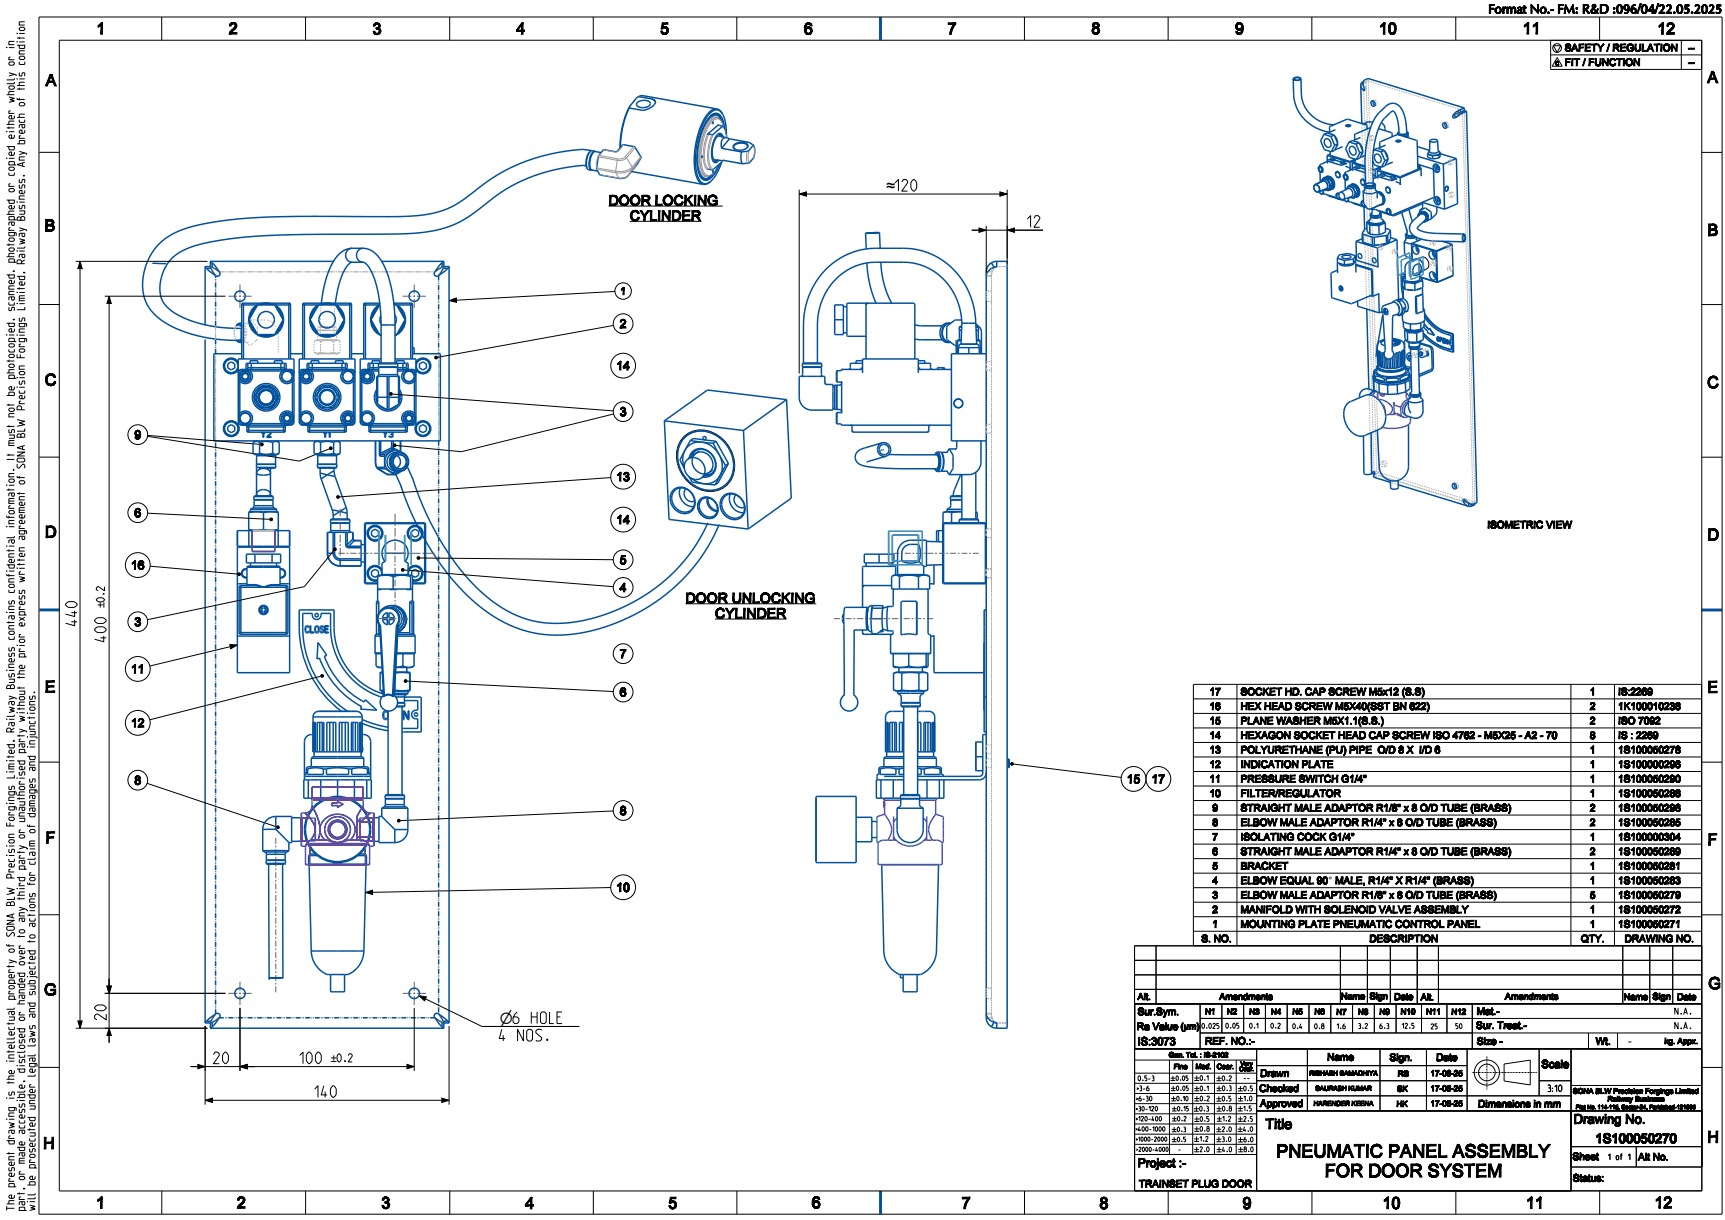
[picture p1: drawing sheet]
<svg xmlns="http://www.w3.org/2000/svg" width="594mm" height="420mm" viewBox="0 0 594 420" stroke-linecap="round" stroke-linejoin="round" font-family="sans-serif">
<defs><g id="words">
<g font-size="6.3">
<text x="441.6" y="398.5">PNEUMATIC PANEL ASSEMBLY</text>
<text x="458.6" y="405.2">FOR DOOR SYSTEM</text>
</g>
<g font-size="5.6">
<text x="33.2" y="11.8">1</text>
<text x="78.8" y="11.7">2</text>
<text x="128.3" y="11.9">3</text>
<text x="177.8" y="11.8">4</text>
<text x="227.3" y="11.8">5</text>
<text x="276.8" y="11.8">6</text>
<text x="326.3" y="11.8">7</text>
<text x="375.8" y="11.7">8</text>
<text x="425.3" y="11.8">9</text>
<text x="474.8" y="11.8">10</text>
<text x="524.3" y="11.7">11</text>
<text x="570.7" y="11.8">12</text>
<text x="15.7" y="29.6">A</text>
<text x="587.9" y="28.5">A</text>
<text x="15.3" y="79.5">B</text>
<text x="588" y="81.1">B</text>
<text x="15.4" y="132.7">C</text>
<text x="587.9" y="133.6">C</text>
<text x="15.5" y="185.1">D</text>
<text x="587.9" y="186">D</text>
<text x="15.4" y="238.4">E</text>
<text x="587.9" y="238.5">E</text>
<text x="15.7" y="290.3">F</text>
<text x="588" y="291">F</text>
<text x="588.3" y="340.5">G</text>
<text x="15.2" y="342.6">G</text>
<text x="14.8" y="395.5">H</text>
<text x="587.9" y="393.4">H</text>
<text x="33.1" y="416">1</text>
<text x="81.6" y="416">2</text>
<text x="131.3" y="416.1">3</text>
<text x="180.9" y="416.2">4</text>
<text x="230.1" y="416.1">5</text>
<text x="279.5" y="415.9">6</text>
<text x="331.1" y="416.1">7</text>
<text x="378.6" y="416.2">8</text>
<text x="427.9" y="416.2">9</text>
<text x="476.1" y="416.1">10</text>
<text x="525.5" y="416.1">11</text>
<text x="569.7" y="416">12</text>
</g>
<g font-size="5.5">
<text x="305.2" y="65.8">≈120</text>
<text x="305.2" y="65.8">≈</text>
<text x="171.9" y="352.4">⌀6 HOLE</text>
<text x="171.9" y="352.4">⌀</text>
</g>
<g font-size="5.2">
<text x="353.7" y="78.2">12</text>
<text x="26.6" y="215.4" transform="rotate(-90 26.6 215.4)">440</text>
<text x="36.6" y="220.9" transform="rotate(-90 36.6 220.9)">400</text>
<text x="36.6" y="351.1" transform="rotate(-90 36.6 351.1)">20</text>
<text x="171.9" y="358.4">4 NOS.</text>
<text x="73.5" y="366.2">20</text>
<text x="103.2" y="366.2">100</text>
<text x="108.4" y="377.8">140</text>
</g>
<g font-size="4.9">
<text x="210.2" y="70.7">DOOR LOCKING</text>
<text x="217.5" y="76">CYLINDER</text>
<text x="238" y="207.6">DOOR UNLOCKING</text>
<text x="246.8" y="212.9">CYLINDER</text>
<text x="434.5" y="388.7">Title</text>
</g>
<g font-size="4.5">
<text x="542.4" y="386.8">Drawing No.</text>
<text x="548.6" y="393.5">1S100050270</text>
</g>
<text font-size="4.4" x="502.6" y="4.6">Format No.- FM: R&amp;D :096/04/22.05.20</text>
<g font-size="4.2">
<text x="213.4" y="112.9">2</text>
<text x="212.2" y="127.4">14</text>
<text x="213.4" y="143.2">3</text>
<text x="46.3" y="151.1">9</text>
<text x="212.2" y="165.6">13</text>
<text x="46.3" y="178">6</text>
<text x="212.2" y="180.4">14</text>
<text x="45.1" y="196">16</text>
<text x="213.4" y="194.2">5</text>
<text x="213.4" y="203.7">4</text>
<text x="46.3" y="215.5">3</text>
<text x="213.4" y="226.5">7</text>
<text x="45.1" y="231.8">11</text>
<text x="213.4" y="239.7">6</text>
<text x="45.1" y="250.4">12</text>
<text x="388" y="269.7">15</text>
<text x="396.6" y="269.7">17</text>
<text x="46.3" y="270.1">8</text>
<text x="213.4" y="280.5">8</text>
<text x="212.2" y="307">10</text>
<text x="391.8" y="401.8">Project :-</text>
</g>
<g font-size="3.9">
<text x="36" y="209.3" transform="rotate(-90 36 209.3)">±0.2</text>
<text x="36" y="209.3" transform="rotate(-90 36 209.3)">±</text>
<text x="114" y="365.6">±0.2</text>
<text x="114" y="365.6">±</text>
</g>
<g font-size="3.8">
<text x="391.7" y="359.9">IS:3073</text>
<text x="531" y="367.7">Scale</text>
</g>
<g font-size="3.5">
<text x="541.7" y="17.6">SAFETY / REGULATION</text>
<text x="580.8" y="17.6">--</text>
<text x="541.7" y="22.6">FIT / FUNCTION</text>
<text x="580.8" y="22.6">--</text>
<text x="213.6" y="101.4">1</text>
<text x="512.1" y="181.9">ISOMETRIC VIEW</text>
<text x="416.3" y="239.3">17</text>
<text x="427.2" y="239.3">SOCKET HD. CAP SCREW M5x12 (S.S)</text>
<text x="547.4" y="239.3">1</text>
<text x="557.2" y="239.3">IS:2269</text>
<text x="416.3" y="244.3">16</text>
<text x="427.2" y="244.3">HEX HEAD SCREW M5X40(SST BN 622)</text>
<text x="547.4" y="244.3">2</text>
<text x="557.2" y="244.3">1K100010238</text>
<text x="416.3" y="249.3">15</text>
<text x="427.2" y="249.3">PLANE WASHER M5X1.1(S.S.)</text>
<text x="547.4" y="249.3">2</text>
<text x="557.2" y="249.3">ISO 7092</text>
<text x="416.3" y="254.3">14</text>
<text x="427.2" y="254.3">HEXAGON SOCKET HEAD CAP SCREW ISO 4762 - M5X25 - A2 - 70</text>
<text x="547.4" y="254.3">8</text>
<text x="557.2" y="254.3">IS : 2269</text>
<text x="416.3" y="259.3">13</text>
<text x="427.2" y="259.3">POLYURETHANE (PU) PIPE</text>
<text x="477.4" y="259.3">O/D 8 X</text>
<text x="547.4" y="259.3">1</text>
<text x="557.2" y="259.3">1S100050278</text>
<text x="416.3" y="269.3">11</text>
<text x="416.3" y="264.3">12</text>
<text x="427.2" y="269.3">PRESSURE SWITCH G1/4&quot;</text>
<text x="427.2" y="264.3">INDICATION PLATE</text>
<text x="547.4" y="269.3">1</text>
<text x="547.4" y="264.3">1</text>
<text x="557.2" y="269.3">1S100050290</text>
<text x="557.2" y="264.3">1S100000296</text>
<text x="416.3" y="274.3">10</text>
<text x="427.2" y="274.3">FILTER/REGULATOR</text>
<text x="547.4" y="274.3">1</text>
<text x="557.2" y="274.3">1S100050288</text>
<text x="417.4" y="279.3">9</text>
<text x="427.2" y="279.3">STRAIGHT MALE ADAPTOR R1/8&quot; x 8 O/D TUBE (BRASS)</text>
<text x="547.4" y="279.3">2</text>
<text x="557.2" y="279.3">1S100050296</text>
<text x="417.4" y="284.3">8</text>
<text x="427.2" y="284.3">ELBOW MALE ADAPTOR R1/4&quot; x 8 O/D TUBE (BRASS)</text>
<text x="547.4" y="284.3">2</text>
<text x="557.2" y="284.3">1S100050285</text>
<text x="417.4" y="289.3">7</text>
<text x="427.2" y="289.3">ISOLATING COCK G1/4&quot;</text>
<text x="547.4" y="289.3">1</text>
<text x="557.2" y="289.3">1S100000304</text>
<text x="417.4" y="299.3">5</text>
<text x="417.4" y="294.3">6</text>
<text x="427.2" y="299.3">BRACKET</text>
<text x="427.2" y="294.3">STRAIGHT MALE ADAPTOR R1/4&quot; x 8 O/D TUBE (BRASS)</text>
<text x="547.4" y="299.3">1</text>
<text x="547.4" y="294.3">2</text>
<text x="557.2" y="299.3">1S100050281</text>
<text x="557.2" y="294.3">1S100050289</text>
<text x="417.4" y="304.3">4</text>
<text x="427.2" y="304.3">ELBOW EQUAL 90 ° MALE, R1/4&quot; X R1/4&quot; (BRASS)</text>
<text x="547.4" y="304.3">1</text>
<text x="557.2" y="304.3">1S100050283</text>
<text x="417.4" y="309.3">3</text>
<text x="427.2" y="309.3">ELBOW MALE ADAPTOR R1/8&quot; x 8 O/D TUBE (BRASS)</text>
<text x="547.4" y="309.3">5</text>
<text x="557.2" y="309.3">1S100050279</text>
<text x="417.4" y="314.3">2</text>
<text x="427.2" y="314.3">MANIFOLD WITH SOLENOID VALVE ASSEMBLY</text>
<text x="547.4" y="314.3">1</text>
<text x="557.2" y="314.3">1S100050272</text>
<text x="417.4" y="319.3">1</text>
<text x="427.2" y="319.3">MOUNTING PLATE PNEUMATIC CONTROL PANEL</text>
<text x="547.4" y="319.3">1</text>
<text x="557.2" y="319.3">1S100050271</text>
<text x="413.2" y="324.3">S. NO.</text>
<text x="471.9" y="324.3">DESCRIPTION</text>
<text x="544.3" y="324.3">QTY.</text>
<text x="560.5" y="324.3">DRAWING NO.</text>
<text x="391.7" y="349.5">Sur.Sym.</text>
<text x="508.5" y="349.3">Mat.-</text>
<text x="391.4" y="354.6">Ra Value (µm)</text>
<text x="414.9" y="359.6">REF. NO.:-</text>
<text x="508.2" y="354.2">Sur. Treat.-</text>
<text x="508.6" y="359.6">Size -</text>
<text x="549.5" y="359.7">Wt.</text>
<text x="458.3" y="365.1">Name</text>
<text x="478.3" y="365.2">Sign.</text>
<text x="494.9" y="365.2">Date</text>
<text x="434.8" y="370.7">Drawn</text>
<text x="434.6" y="375.9">Checked</text>
<text x="434.6" y="381.1">Approved</text>
<text x="509.9" y="381.2">Dimensions in mm</text>
<text x="541.9" y="399.4">Sheet</text>
<text x="563.5" y="399.5">Alt No.</text>
<text x="541.1" y="406.8">Status:</text>
<text x="392.9" y="408.7">TRAINSET PLUG DOOR</text>
</g>
<g font-size="3.4">
<text x="4.9" y="130.3" transform="rotate(-90 4.9 130.3)">photocopied, scanned, photographed or copied either wholly or in</text>
<text x="8.5" y="141.1" transform="rotate(-90 8.5 141.1)">Precision Forgings Limited, Railway Business. Any breach of this cond</text>
<text x="4.9" y="267.8" transform="rotate(-90 4.9 267.8)">Limited, Railway Business contains confidential information. It must not be</text>
<text x="12.1" y="281.2" transform="rotate(-90 12.1 281.2)">damages and injunctions.</text>
<text x="8.5" y="282.8" transform="rotate(-90 8.5 282.8)">unauthorised party without the prior express written agreement of SONA BLW</text>
<text x="457.4" y="304.3">°</text>
<text x="4.9" y="417.2" transform="rotate(-90 4.9 417.2)">The present drawing is the intellectual property of SONA BLW Precision Forgings</text>
<text x="8.5" y="417.2" transform="rotate(-90 8.5 417.2)">part, or made accessible, disclosed or handed over to any third party or</text>
<text x="12.1" y="417.2" transform="rotate(-90 12.1 417.2)">will be prosecuted under legal laws and subjected to actions for claim of</text>
</g>
<text font-size="3.3" x="560.2" y="359.6">-</text>
<g font-size="3.1">
<text x="391.7" y="344.2">Alt.</text>
<text x="419.9" y="344.2">Amendments</text>
<text x="461.7" y="344.1">Name</text>
<text x="471.6" y="344">Sign</text>
<text x="480.1" y="344.2">Date</text>
<text x="489.2" y="344.3">Alt.</text>
<text x="518.2" y="344.1">Amendments</text>
<text x="559.1" y="344.3">Name</text>
<text x="569.1" y="344.2">Sign</text>
<text x="577.5" y="344.3">Date</text>
</g>
<g font-size="2.9">
<text x="576" y="349.2">N.A.</text>
<text x="576" y="354.2">N.A.</text>
<text x="532" y="375.8">3:10</text>
</g>
<g font-size="2.8">
<text x="415" y="349.2">N1</text>
<text x="422.5" y="349.2">N2</text>
<text x="430.2" y="349.3">N3</text>
<text x="437.6" y="349.3">N4</text>
<text x="445" y="349.2">N5</text>
<text x="452.6" y="349.2">N6</text>
<text x="460.2" y="349.4">N7</text>
<text x="467.6" y="349.3">N8</text>
<text x="475" y="349.3">N9</text>
<text x="482.3" y="349.2">N10</text>
<text x="491.1" y="349.2">N11</text>
<text x="499.8" y="349.3">N12</text>
<text x="573.2" y="359.4">kg. Appx.</text>
<text x="481.3" y="370.6">RS</text>
<text x="491.5" y="370.5">17-06-25</text>
<text x="482" y="375.8">SK</text>
<text x="491.5" y="375.7">17-06-25</text>
<text x="482.7" y="381">HK</text>
<text x="491.5" y="380.9">17-06-25</text>
</g>
<text font-size="2.6" x="553.4" y="399.3">1 of 1</text>
<g font-size="2.5">
<text x="542.3" y="376.5">SONA BLW Precision Forgings Limited</text>
<text x="553.7" y="379.2">Railway Business</text>
</g>
<g font-size="2.4">
<text x="401.6" y="364">Gen. Tol. : IS-2102</text>
<text x="404.2" y="368">Fine</text>
<text x="412.1" y="368">Med.</text>
<text x="419" y="368">Coar.</text>
</g>
<g font-size="2.3">
<text x="421.7" y="354">0.05</text>
<text x="413.5" y="354.1">0.025</text>
<text x="429.9" y="354">0.1</text>
<text x="437.4" y="354">0.2</text>
<text x="445" y="354.2">0.4</text>
<text x="452.5" y="354.2">0.8</text>
<text x="460" y="354.2">1.6</text>
<text x="467.5" y="354.1">3.2</text>
<text x="474.9" y="354.1">6.3</text>
<text x="482.4" y="354">12.5</text>
<text x="492.7" y="354.2">25</text>
<text x="501.2" y="354.1">50</text>
</g>
<g font-size="2.2">
<text x="413.2" y="372">0.1</text>
<text x="427.9" y="371.9">--</text>
<text x="451.3" y="370.3">RISHABH SAMADHIYA</text>
<text x="391.1" y="375.5">&gt;3-6</text>
<text x="391.6" y="372.1">0.5-3</text>
<text x="413.3" y="375.5">0.1</text>
<text x="420.9" y="372.1">0.2</text>
<text x="420.9" y="375.5">0.3</text>
<text x="428.3" y="375.6">0.5</text>
<text x="454" y="375.5">SAURABH KUMAR</text>
<text x="413.1" y="382.6">0.3</text>
<text x="413.3" y="379">0.2</text>
<text x="420.9" y="379.1">0.5</text>
<text x="420.9" y="382.5">0.8</text>
<text x="428.2" y="382.5">1.5</text>
<text x="428.3" y="379">1.0</text>
<text x="453.3" y="380.7">HARENDER KEENA</text>
<text x="413.2" y="389.5">0.8</text>
<text x="413.2" y="386.1">0.5</text>
<text x="420.8" y="389.6">2.0</text>
<text x="421" y="386">1.2</text>
<text x="428.2" y="389.6">4.0</text>
<text x="428.2" y="386.1">2.5</text>
<text x="413.2" y="392.9">1.2</text>
<text x="420.8" y="393.1">3.0</text>
<text x="428.3" y="393.1">6.0</text>
<text x="413.2" y="396.5">2.0</text>
<text x="420.9" y="396.6">4.0</text>
<text x="428.4" y="396.5">8.0</text>
</g>
<g font-size="2.1">
<text x="404.8" y="372">0.05</text>
<text x="426.7" y="368.7">Coar.</text>
<text x="427.3" y="366.9">Very</text>
<text x="404.9" y="375.5">0.05</text>
<text x="390.6" y="382.5">&gt;30-120</text>
<text x="390.8" y="379">&gt;6-30</text>
<text x="404.9" y="379">0.10</text>
<text x="405" y="382.5">0.15</text>
<text x="390.6" y="389.5">&gt;400-1000</text>
<text x="390.6" y="385.9">&gt;120-400</text>
<text x="405.2" y="389.6">0.3</text>
<text x="405.3" y="385.9">0.2</text>
<text x="405.2" y="393.1">0.5</text>
<text x="405.6" y="396.5">-</text>
</g>
<g font-size="2">
<text x="542.2" y="381.8">Plot No. 114-115, Sector-24, Faridabad-121005</text>
<text x="390.7" y="392.9">&gt;1000-2000</text>
<text x="391" y="396.4">&gt;2000-4000</text>
</g>
<text font-size="1.9" x="535.5" y="22.5">C</text>
</g></defs>
<path d="M506.8 369.2h22.5M512 363.6v11.5" fill="none" stroke="#000" stroke-width=".34" stroke-dasharray=".2 .2 .5 .2" stroke-linecap="butt"/>
<g fill="none" stroke="#000" stroke-width=".34">
<path d="M13.4 5.9h579.6v412.1h-579.6zM20.4 13.9h565.6v396.1h-565.6zM55.7 5.8v8M105.2 5.8v8M154.9 5.8v8M204.3 5.8v8M253.7 5.8v8M352.8 5.8v8M402.2 5.8v8M451.7 5.8v8M501.3 5.8v8M534 13.9v10h52"/>
<path d="M534 18.9h52M534.9 15.7h2.6l-1.3 2.3zM536.2 19.8l1.8 3h-3.5zM539 16.8l.3 .1zM539 16.9l.3 .1zM539 17.1h.4zM539.1 17.2h.3zM539.1 15.7l.3-.1zM539.1 15.8l.3-.1zM539.1 15.7h.3zM539.1 15.8l.3 .1zM539.1 15.9h.3z"/>
<path d="M539.1 15.6h.4zM539.1 15.6h.3zM539.1 16h.3zM539.1 16.1l.4-.1zM539.1 16.1h.5zM539.1 17.3l.4-.1zM539.1 17.3h.5zM539.1 15.5h.5zM539.1 15.5h.4zM539.1 15.5l.4 .1zM539.1 16.1h.6zM539.2 15.5l.6-.1z"/>
<path d="M539.2 15.5l.8-.1zM539.2 15.5l.5-.1zM539.2 15.5h.4zM539.2 17.4h.6zM539.2 17.4h.5zM539.2 17.4l.4-.1zM539.2 17.4h.7zM539.2 16.2h.7zM539.2 16.2l.6-.1zM539.2 16.2h.8zM539.2 15.4l1.4-.1zM539.2 15.4h1.5z"/>
<path d="M539.2 15.4h.8zM539.3 16.2h.8zM539.3 16.2l1 .1zM539.3 17.5l1.5-.1zM539.3 17.5l.9-.1zM539.3 17.5l.8-.1zM539.3 17.5l.7-.1zM539.3 17.5h1.4zM539.3 15.3h1.2zM539.3 15.3h1.3zM539.3 16.3h1.1zM539.4 17.5h1.3z"/>
<path d="M539.4 17.5h1.2zM539.4 15.3l1-.1zM539.4 15.3h1.1zM539.4 16.4h1.1zM539.5 17.6l1.1-.1zM539.5 17.6h1zM539.5 15.2h.8zM539.5 15.2h.9zM539.5 16.4h1.1zM539.6 17.6h.9zM539.6 15.2l.6-.1zM539.6 15.2h.7z"/>
<path d="M539.6 16.4h1zM539.7 15.1h.4zM539.7 15.1h.5zM539.7 17.6h.8zM539.7 17.6h.6zM539.7 16.5h1zM539.8 15.1h.3zM539.9 17.7l.4-.1zM539.9 17.7h.2zM539.9 16.5h.9zM540 15.4h.7zM540.1 16.5h.7z"/>
<path d="M540.1 15.4h.6zM540.2 16.6h.6zM540.2 17.4l.6-.1zM540.2 15.4l.6 .1zM540.3 17.4l.5-.1zM540.3 16.6h.5zM540.3 17.6h.2zM540.3 15.5h.5zM540.3 17.3l.6-.1zM540.4 15.5l.4 .1zM540.4 17.3l.5-.1zM540.4 16.6h.4z"/>
<path d="M540.4 15.6h.5zM540.5 16.7h.4zM540.5 15.7l.4 .1zM540.5 16.7l.4 .1zM540.5 17.2l.4-.1zM540.5 15.8l.4 .1zM540.5 16.8l.4 .1zM540.6 16.9h.3zM540.6 17.1h.3zM540.6 17l.3-.1zM540.6 17l.3 .1zM550.8 5.8v8"/>
<path d="M573.1 15.4h1.6zM573.2 17.4l1.4 .1zM573.2 15.3l1.5 .1zM573.3 17.5h1.3zM573.9 15.4h.8zM574 15.4h.7zM574.1 17.4h.7zM574.1 15.4h.6zM574.2 17.4h.6zM574.3 15.5h.5zM574.3 17.3l.6-.1zM574.4 15.5h.4z"/>
<path d="M574.4 17.3l.5-.1zM574.5 15.6h.4zM574.5 17.2l.4-.1zM574.5 15.7h.5zM574.6 17.1l.4-.2zM574.6 17.1h.3zM574.6 15.8l.4-.1zM574.6 17l.4-.1zM574.7 15.9h.3zM574.7 16.9l.4-.1zM574.7 16.9h.3zM574.7 16l.4 .1z"/>
<path d="M574.7 16.8h.4zM574.7 16.1l.4 .1zM574.7 16.7l.4-.1zM574.7 16.7l.4 .1zM574.8 16.3l.3-.1zM574.8 16.5l.3-.1zM574.8 16.5l.3 .1zM574.8 16.6h.3zM574.8 16.4l.3-.2zM574.8 16.4h.3zM575.6 15.1h.3l-.3 2.5zM575.9 15.7v1.9h-.3z"/>
<path d="M575.9 15.7l1.3 1.4-.1 .5zM575.9 15.1l1.3 2-1.3-1.4zM575.9 15.1l-.3 2.5zM577.2 15.1h.3l-.3 2zM577.5 15.1l-.4 2.5zM577.5 15.1v2.5h-.4zM579 13.9v10M539.1 20.1h1.7l-1.4 .3zM539.1 20.1l.3 .3-.3 2.2zM539.3 20.1v2.5M539.4 20.4l1.4-.3v.3zM539.4 21.5l1.2-.3v.3z"/>
<path d="M539.4 21.2h1.2l-1.2 .3zM539.4 21.2l-.3 1.4zM539.4 20.4l-.3 2.2zM539.4 21.5v1.1h-.3zM13.5 52.4h6.9M586 52.5h7M209.5 70.9h39.4M216.9 76.2h24.6M245.5 68.9h1.5l-1.5 .4zM245.5 69.3l1.5-.4-.5 .4zM245.6 70.4l1.4-.2zM245.8 70.3l1.2-.1z"/>
<path d="M245.9 70.3l1.1-.1zM246.1 70.3l.9-.1zM246.2 70.2l.3-.2 .5 .2zM246.3 68h.6zM246.4 68.1l.5-.1zM246.5 68.2l.4-.2v.2zM246.5 68.2h.4zM246.5 69.3l.5-.4-.5 1.1zM247 68.9v1.3l-.5-.2zM275.2 66.8l2.5-.7v1.5zM275.2 65.3v63.3M277.7 66.8h66.6"/>
<path d="M334.6 79.2h2.5M337.1 78.5l2.5 .7-2.5 .8zM339.6 77.7v16.1M339.6 79.2h7.2M344.3 66.1l2.5 .7-2.5 .8zM346.8 79.2l2.5-.7v1.5zM346.8 65.3v25.5M349.3 79.2h9.9M26.1 90h45.3M27.6 90l.7 2.5h-1.5zM27.6 92.5v259M489.5 88.6l.2-.1a2.3 2.3 0 0 1 2.2 1.5 2.3 2.3 0 0 1-.6 2.6"/>
<path d="M13.5 104.8h6.9M36.1 102h41.5M37.6 102l.7 2.5h-1.5zM37.6 104.5v235M154.7 103.5l2.4-.9 .1 1.5zM211.2 112l-60.5 11M211.7 100.3l-54.5 3M586 104.9h7M83.3 129.9a1.2 1.2 0 0 1 1-1.5 1.2 1.2 0 0 1 1.3 1.3 1.2 1.2 0 0 1-1.5 1M104.3 129.9a1.2 1.2 0 0 1 1-1.5 1.2 1.2 0 0 1 1.3 1.3 1.2 1.2 0 0 1-1.5 1M125.3 129.9a1.2 1.2 0 0 1 1-1.5 1.2 1.2 0 0 1 1.3 1.3 1.2 1.2 0 0 1-1.5 1M134.1 135.4l.4-.3 .4 .1 .2 .4-.2 .4-.4 .1-.4-.3z"/>
<path d="M135.1 135.7l76.1 5.8M149.7 122.9l.4-.3 .4 .1 .2 .4-.2 .4-.4 .1-.4-.3zM13.5 157.4h6.9M50.8 150.2l52.3 8.5 10.4-4.2M50.8 149.9l38.9 3.1M89.7 152.8l.4-.3 .4 .1 .2 .4-.2 .4-.4 .1-.4-.3zM97.7 144.3a1.2 1.2 0 0 1 1-1.5 1.2 1.2 0 0 1 1.3 1.3 1.2 1.2 0 0 1-1.5 1M113.5 154.1l.3-.3 .4 .1 .2 .4-.2 .4-.4 .1-.3-.3zM118.7 144.3a1.2 1.2 0 0 1 1-1.5 1.2 1.2 0 0 1 1.3 1.3 1.2 1.2 0 0 1-1.5 1M135.5 153.1l.3-.3 .4 .1 .2 .4-.2 .4-.4 .1-.3-.3zM139.7 144.3a1.2 1.2 0 0 1 1-1.5 1.2 1.2 0 0 1 1.3 1.3 1.2 1.2 0 0 1-1.5 1M211.3 142.5l-52.4 13-22.5-2.1"/>
<path d="M235.5 150.3a9.9 9.9 0 0 1 14.2 1.7 11 11 0 0 1 .7 14.9 9.9 9.9 0 0 1-14.2-1.7 11 11 0 0 1-.7-14.9zM586 157.4h7M50.8 176.7l42.1 2.1M92.9 178.6l.4-.3 .4 .1 .2 .4-.2 .4-.4 .1-.4-.3zM115.9 170.9l.4-.3 .4 .1 .2 .4-.2 .4-.4 .1-.4-.3zM210.3 164.4l-93.4 6.7M241.2 171.9a3.9 3.9 0 0 1 4.3 0 3.9 3.9 0 0 1 1.7 4.1 3.3 3.3 0 0 1-2.9 2.5 3.3 3.3 0 0 1-3.4-2l-.3-.7a3.5 3.5 0 0 1 .6-3.9zM51.7 194.9l30.1 2.7M81.9 197.5l.3-.3 .4 .1 .2 .4-.2 .4-.4 .1-.3-.3zM114.9 188.9l.3-.3 .4 .1 .2 .4-.2 .4-.4 .1-.3-.3zM115 189.5l-10.2 12.5-54 11.3M138.2 196l.4-.3 .4 .1 .2 .4-.2 .4-.4 .1-.4-.3z"/>
<path d="M139.2 196.2l72 5.8M143.6 191.9l.4-.3 .4 .1 .2 .4-.2 .4-.4 .1-.4-.3zM144.6 192.1l66.6 .6M236 207.9h45.1M236.4 207.6l2.1-.1zM236.4 207.6l2.3-.2zM236.4 207.6l2.4-.3zM236.4 207.6l1.6-.4 .8 .1zM236.4 207.6l1.6-.4zM236.4 207.6l1.4-.4zM236.4 207.6l.5-.4h.7zM236.4 204.1h1.2l-.7 .5z"/>
<path d="M236.4 204.1l.5 .5-.5 3zM236.4 207.6h1.8zM236.9 204.6v2.6l-.5 .4zM238.7 207.5l-2.3 .1M246.2 213.1h24.7M79.1 221.9l2.6 .1-2.2 1.3zM79.3 222.6l-27.7 6.7M110.5 232.8l-58.9 15M110.5 232.5l.3-.3 .4 .1 .2 .4-.2 .4-.4 .1-.3-.3zM139.2 234.2l.4-.2 .4 .1 .2 .4-.2 .3-.4 .1-.4-.2zM140.2 234.5l71 3.6M425.9 235.6v90"/>
<path d="M540.9 235.6v90M555.9 235.6v90M410.9 255.6h175M410.9 250.6h175M410.9 245.6h175M410.9 240.6h175M474.6 258l.3-.1zM474.6 258h.3zM474.6 258.1l.3-.1zM474.6 258.3l.3-.2zM474.6 258.1h.3zM474.6 258.3h.3z"/>
<path d="M474.6 257.8h.3zM474.6 257.8l.3 .1zM474.6 258.5l.3-.2zM474.6 258.5h.3zM474.6 257.7h.3zM474.6 257.7l.3 .1zM474.6 257.6l.4-.1zM474.6 257.6h.4zM474.6 257.6l.3 .1zM474.6 258.6h.4zM474.7 257.5l.4-.1zM474.7 257.5h.3z"/>
<path d="M474.7 258.8l.3-.1zM474.7 258.8h.4zM474.7 257.4l.6-.1zM474.7 257.4l.4-.1zM474.7 257.4h.4zM474.8 258.9l.3-.1zM474.8 258.9h.4zM474.8 257.3l.6-.1zM474.8 257.3h.5zM474.9 257.2l.8-.1zM474.9 257.2l.7-.1zM474.9 257.2h.5z"/>
<path d="M474.9 259h.4zM474.9 259h.5zM475 257.1h1.5zM475 259.1h.9zM475 259.1h.8zM475 259.1h.7zM475 259.1h.6zM475 259.1h.5zM475 259.1l1.5 .1zM475.1 257h1.3zM475.1 257l1.4 .1zM475.1 259.2h1.4z"/>
<path d="M475.1 259.2h1.2zM475.2 257l1-.1zM475.2 257h1.2zM475.2 259.3l1.1-.1zM475.2 259.3h1zM475.3 256.9h.8zM475.3 256.9h.9zM475.4 256.9l.5-.1zM475.4 256.9h.7zM475.4 259.3h.8zM475.4 259.3h.6zM475.5 256.8h.4z"/>
<path d="M475.6 259.4l.4-.1zM475.6 259.4h.3zM475.6 256.8h.3zM475.7 257.1h.8zM475.9 257.1h.6zM475.9 259.1h.7zM476 257.1h.5zM476 259.1h.6zM476.1 257.2h.5zM476.1 259l.6-.1zM476.2 259l.5-.1zM476.2 257.2h.4z"/>
<path d="M476.3 257.3h.4zM476.3 258.9l.5-.1zM476.4 257.4h.4zM476.4 258.8h.4zM494.2 257.8h.3zM494.2 257.8l.3 .1zM494.2 258l.3-.1zM494.2 258.2l.6-.1zM494.2 258l.3 .1zM494.2 258.2l.5-.1zM494.2 258.3l.4-.1zM494.2 258.2h.4z"/>
<path d="M494.2 258.3h.4zM494.2 258.5l.3-.2zM494.2 258.3h.3zM494.2 258.5l.3-.1zM494.2 258.5l.3 .1zM494.2 258.6h.3zM494.2 257.7l.3-.1zM494.2 257.7l.3 .1zM494.2 257.6l.4-.1zM494.2 257.6h.3zM494.2 258.7l.3-.1zM494.2 258.7l.3 .1z"/>
<path d="M494.3 257.4l.4-.1zM494.3 257.4h.3zM494.3 257.4l.3 .1zM494.3 258.8h.3zM494.3 259l.3-.1zM494.3 259h.4zM494.3 257.3h.4zM494.4 259h.3zM494.4 259l.3 .1zM494.4 257.2h.4zM494.4 257.2l.5-.1zM494.4 257.2l.3 .1z"/>
<path d="M494.4 259.1h.4zM494.4 259.1h.5zM494.4 257.1h.6zM494.4 257.1h.5zM494.5 259.2h1.1zM494.5 259.2l.6-.1zM494.5 259.2l.5-.1zM494.5 259.2l.4-.1zM494.5 257.1l1-.1zM494.5 257.1h.5zM494.5 258.1l.5-.1zM494.5 258.1h.4z"/>
<path d="M494.5 258h.5zM494.5 258h1.1zM494.5 259.2h1zM494.6 257h.8zM494.6 257h.9zM494.6 257.9h.9zM494.6 257.9l1 .1zM494.6 259.3l.9-.1zM494.6 259.3h.8zM494.6 257l.7-.1zM494.7 257.9l.7-.1zM494.7 257.9h.8z"/>
<path d="M494.7 259.3h.7zM494.7 259.3h.6zM494.7 256.9h.6zM494.7 257.8h.7zM494.8 259.3h.5zM494.8 259.3h.4zM494.8 256.9h.4zM494.8 256.9h.2zM494.8 256.9h.5zM494.8 257.8h.4zM494.8 257.8h.6zM494.8 259.4l.4-.1z"/>
<path d="M494.9 257.8h.3zM494.9 259.4l.3-.1zM494.9 259.4h.2zM495 256.9h.2zM495 257.8h.2zM495 258h.6zM495 257.1h.6zM495.1 258.1l.5-.1zM495.1 259.1h.6zM495.1 257.1h.5zM495.2 257.1h.4zM495.2 258.1h.5z"/>
<path d="M495.2 259.1h.5zM495.3 257.2h.4zM495.3 258.1h.4zM495.3 259.1l.4-.1zM495.4 258.2h.4zM495.4 259l.3-.1zM495.4 257.3l.3-.1zM495.4 257.3h.3zM495.4 258.3l.4-.1zM495.4 258.9h.3zM495.4 257.4l.4 .1zM495.5 258.3l.3 .1z"/>
<path d="M495.5 258.8h.3zM495.5 258.8l.2 .1zM495.5 258.5l.3 .1zM495.5 258.7h.3zM495.5 258.7l.3 .1zM495.5 258.6h.3zM495.5 258.6l.3 .1zM13.5 262.4h6.9M50.7 269.7l44.5 14.9M211.2 279.2l-73.4 3.3M346.8 264.3h.6M346.8 261.3h.6"/>
<path d="M348 262.8l.4-.3 .4 .1 .2 .4-.2 .4-.4 .1-.4-.3zM349 263l37.1 4.6M410.9 275.6h175M410.9 270.6h175M410.9 265.6h175M410.9 260.6h175M586 262.4h7M95.2 284.6l.4-.3 .4 .1 .2 .4-.2 .4-.4 .1-.4-.3zM136.9 282.3l.3-.3 .4 .1 .2 .4-.2 .4-.4 .1-.3-.2zM410.9 295.6h175M410.9 290.6h175M410.9 285.6h175"/>
<path d="M410.9 280.6h175M441.5 296.8h2l-2 .3zM441.5 297.1l2-.3zM442.4 297.1l1.1-.3zM442.7 297.1l.8-.3v.3zM13.5 314.9h6.9M125.8 307.2l2.5-.8v1.5zM210.3 305.5l-82 1.7M410.9 315.6h175M410.9 310.6h175M410.9 305.6h175M410.9 300.6h175"/>
<path d="M508 319.3l.4-.2h1.2zM508 316.8h.4l-.4 2.5zM508 319.3l1.6-.2v.2zM508.2 316.8v2.5M508.4 316.8v2.3l-.4 .2zM586 314.9h7M36.8 339.5h1.5l-.7 2.5zM390.7 330.6h195.3M390.7 335.6h195.3M398.1 325.6v20M410.9 325.6v-90h175v90M410.9 320.6h175"/>
<path d="M461.6 325.6v20M470.9 325.6v20M478.8 325.6v20M488.1 325.6v20M495.3 325.6v20M558.8 325.6v20M568.1 325.6v20M576 325.6v20M586 325.6h-195.3v84.4M26.1 354h45.3M26.8 351.5h1.5l-.7 2.5zM36.1 342h41.5"/>
<path d="M37.6 354l.7 2.5h-1.5zM37.6 342v12M37.6 356.5v2.5M70.6 353.2v27.1M82.6 347v21.7M142.6 347v21.7M144.3 342.8l2.5 .4-.6 1.3zM146.5 343.9l19.4 9.5h33.6M154.6 353.2v27.1M390.7 345.6h195.3M390.7 340.6h195.3M390.7 345.6l195.3-.1 .1 64.4h-195.3"/>
<path d="M390.7 345.6v15.5M413.2 350.6h172.8M413.2 355.6h172.8M413.2 345.6v15.5M420.7 345.6v10M424.5 349.1l1.3-.2zM424.5 349.2l1.3-.3v.3zM424.6 349l1.2-.1zM428.2 345.6v10M435.7 345.6v10M435.9 342.8l.7-.3zM435.9 342.5h.2l-.2 .3z"/>
<path d="M436.1 342.1l.2-.1-.2 .5zM436.1 342.5h.2l-.4 .3zM436.1 342.8l.5-.3zM436.1 342.8h.2l-.2 .9zM436.1 343.8l.2-.1zM436.1 343.7h.2zM436.1 343.8h.2zM436.1 343.9h.3zM436.1 343.9h.2zM436.1 343.9l.2-.1zM436.1 344l.5-.1zM436.1 344l.4-.1z"/>
<path d="M436.1 344l.3-.1zM436.1 344.1l.5-.2zM436.2 344.2l.4-.3zM436.2 344.2l.4-.3v.3zM436.2 344.2h.4zM436.3 344.2h.3zM436.3 342v.5h-.2zM436.3 342.8l.3-.3zM436.3 342.8v.9h-.2zM436.4 344.2h.2zM436.5 344.2h.1M436.8 343.7h.3z"/>
<path d="M436.8 343.8h.3zM436.8 342.9l.4-.1zM436.8 342.9l.3-.1zM436.8 343l.3-.1zM436.8 342.9h.3zM436.8 343h.3zM436.8 343.1h.4zM436.8 343.2l.5-.1zM436.8 343.2l.4-.1zM436.8 343.2h.6zM436.8 343.9h.4zM436.9 342.8l.5-.1z"/>
<path d="M436.9 342.8h.4zM436.9 342.8h.3zM436.9 343.2h.6zM436.9 343.2h.7zM436.9 343.3h.8zM436.9 342.7h1zM436.9 342.7l1-.1zM436.9 342.7h1.1zM436.9 342.7h.5zM436.9 344h.7zM436.9 344h.6zM436.9 344h.5z"/>
<path d="M436.9 344h.4zM436.9 344h1.1zM436.9 343.3h.9zM437 344.1l1-.1zM437 344.1h.9zM437 342.6h.8zM437 342.6h.9zM437 343.3h.9zM437 343.4l.9-.1zM437 343.4h1zM437.1 342.6h.6zM437.1 342.6l.6-.1z"/>
<path d="M437.1 342.6h.7zM437.1 344.1h.8zM437.1 344.1h.7zM437.1 343.4h.9zM437.2 342.5h.4zM437.2 342.5h.3zM437.2 342.5h.5zM437.2 344.2l.6-.1zM437.2 344.2h.5zM437.2 343.4h.8zM437.3 342.8h.1M437.3 342.5h.2z"/>
<path d="M437.3 344.2h.4zM437.3 344.2h.3zM437.3 343.5h.7zM437.4 342.7h.6zM437.5 343.5h.6zM437.5 342.8l.5-.1zM437.6 342.8h.4zM437.6 343.5h.5zM437.6 344h.4zM437.6 344.2h.1M437.6 344l.5-.1zM437.7 342.8h.3z"/>
<path d="M437.7 343.9h.4zM437.7 342.9l.3-.1zM437.7 343.6h.4zM437.7 342.9h.3zM437.8 343h.3zM437.8 343.6h.3zM437.8 343.9l.3-.1zM437.8 343.8h.3zM437.8 343.7h.3zM437.8 343.8l.3-.1zM439.7 348.8l1.4-.2zM440.5 348.8l.6-.2z"/>
<path d="M440.8 348.8l.3-.2zM443.2 345.6v10M450.7 345.6v10M458.2 345.6v10M462.3 347.6l1.3-.2v.2zM462.3 347.4h1.3l-1.3 .2zM462.3 347.6h1.3zM463.3 347.6h.3zM465.7 345.6v10M468.4 343.1l.3-.1zM468.4 343.2l1.5-.1zM468.4 343.2l1.3-.1z"/>
<path d="M468.4 343.1h.3zM468.4 343.2h1.5zM468.4 343.3l1.5-.1zM468.4 343.3h1.5zM468.4 343.3h.3zM468.4 343.4h.3zM468.4 343.5l.3-.1zM468.4 343l.3-.1zM468.4 343h.3zM468.4 343.5l.3 .1zM468.5 342.9l.3-.1zM468.5 342.9h.2z"/>
<path d="M468.5 343.6h.3zM468.5 342.8h.3zM468.5 343.7h.3zM468.5 342.8l.4-.1zM468.5 343.8h.4zM468.6 342.7l.5-.1zM468.6 342.7l.6-.1zM468.6 342.7h.4zM468.6 342.7h.3zM468.6 343.8h.4zM468.6 342.6h1.1zM468.6 342.6h.6z"/>
<path d="M468.6 343.9h.7zM468.6 343.9h.6zM468.6 343.9h.5zM468.6 343.9h1.2zM468.7 342.6h1zM468.7 343.9h1.1zM468.7 343.9l1 .1zM468.7 343.3h1.2zM468.7 342.5h.8zM468.7 342.5h.9zM468.7 344h1zM468.8 342.5h.7z"/>
<path d="M468.8 344h.9zM468.8 344h.8zM468.9 342.5l.5-.1zM468.9 342.5h.6zM468.9 344h.7zM468.9 342.4h.4zM469.1 342.4h.1M468.9 342.4h.5zM468.9 344.1l.7-.1zM468.9 344.1h.6zM469 344.1h.5zM469.1 344.1h.4z"/>
<path d="M469.1 344.1h.2zM469.2 342.6h.5zM469.3 342.6h.4zM469.3 343.9l.5-.1zM469.3 343.8h.5zM469.4 342.7h.4zM469.4 343.8h.4zM469.5 342.7h.3zM469.5 343.8l.4-.1zM469.5 343.7h.4zM469.5 342.8h.4zM469.6 342.8l.3 .1z"/>
<path d="M469.6 343.7l.3-.1zM469.6 342.9l.3 .1zM469.6 343.6h.3zM469.6 343l.3 .1zM469.6 343.5l.3 .1zM469.7 343.1h.2zM470.7 349l.3-.1zM470.7 348.9h.3zM470.7 348.6h.3zM470.7 348.8l.3-.1zM470.7 348.8l.3 .1zM470.8 348.7l.2-.1z"/>
<path d="M470.8 348.7h.2zM473.2 345.6v10M480.7 345.6v10M486.6 347.4h.4zM486.7 347.4h.3zM486.7 349h.4zM486.8 347.5h.3zM486.8 349h.3zM486.8 347.5l.3 .1zM486.8 349l.3-.1zM486.9 347.6h.3zM486.9 348.9l.3-.1z"/>
<path d="M486.9 347.7h.3zM486.9 348.8l.3-.1zM486.9 348.8h.3zM487 347.8h.2zM487 348.7h.2zM487 347.8l.2 .1zM487 347.9l.2 .1zM487 348.6h.2zM487 348.7l.2-.1zM487 348l.2 .1zM487 348.1h.2zM487 348.4l.3-.2z"/>
<path d="M487 348.4h.2zM487 348.5l.2-.1zM487 348.5l.2 .1zM487 348.2l.2-.1zM487 348.2h.3zM489.5 345.6v10M498.2 345.6v10M503.4 349.2l1.3-.1zM503.4 349.3l1.3-.2v.2zM503.4 349.1h1.3zM503.6 347.5h.9zM504.1 347.5h.4z"/>
<path d="M504.2 348.3h.3zM504.2 348.3l.4-.1zM504.2 347.5l.4 .1zM504.3 347.6h.3zM504.3 348.2h.3zM504.3 348.1h.3zM504.3 348.1l.3 .1zM504.3 347.6l.4 .1zM504.4 348.1l.3-.1zM504.4 348.1h.2zM504.4 347.7h.3zM504.4 347.7l.3 .1z"/>
<path d="M504.4 348h.3zM504.4 347.8h.3zM504.4 347.9h.3zM504.4 347.9l.3 .1zM504.4 347.9l.3-.1zM507 345.6v15.5M534.2 342.7l.8-.2zM534.2 342.5h.2l-.2 .2zM534.4 342.1l.3-.2-.3 .6zM534.4 342.5h.3l-.5 .2zM534.4 342.7l.6-.2zM534.4 342.7h.3l-.3 1z"/>
<path d="M534.4 343.8l.3-.1zM534.4 343.7h.3zM534.4 343.9h.3zM534.4 343.9l.3-.1zM534.4 343.8h.3zM534.4 343.9h.4zM534.4 343.9h.6zM534.4 343.9h.5zM534.4 344l.6-.1zM534.5 344.1l.5-.2zM534.6 344.1l.4-.2zM534.6 344.1l.4-.2v.2z"/>
<path d="M534.6 344.1h.4zM534.7 344.1h.3zM534.7 341.9v.6h-.3zM534.7 342.7l.3-.2zM534.7 342.7v1h-.3zM534.9 344.1h.1M535.1 343.6l.3 .1zM535.2 343.8l.3-.1zM535.2 343.8h.3zM535.2 342.8h.3zM535.2 342.8l.4-.1zM535.2 342.9h.3z"/>
<path d="M535.2 342.9l.3-.1zM535.2 342.9l.3 .1zM535.2 343h.3zM535.2 343.1l.3-.1zM535.2 343.1h.4zM535.2 343.1h.5zM535.2 343.9l.3-.1zM535.2 343.9h.4zM535.2 342.7h.6zM535.2 342.7h.4zM535.2 343.2l.6-.1zM535.2 343.2h.8z"/>
<path d="M535.3 343.2h.8zM535.3 342.6h1zM535.3 342.6h.9zM535.3 342.6l1 .1zM535.3 342.6l.5 .1zM535.3 344l.6-.1zM535.3 344l.5-.1zM535.3 344l.4-.1zM535.3 344l1.1-.1zM535.3 344h1.1zM535.3 343.2h.9zM535.3 344h1z"/>
<path d="M535.4 342.6h.8zM535.4 343.3h.8zM535.4 343.3h.9zM535.4 342.5h.7zM535.4 342.5h.6zM535.4 342.5l.8 .1zM535.4 344.1l.9-.1zM535.4 344.1h.8zM535.5 343.3h.8zM535.5 342.5h.4zM535.5 342.5h.5zM535.5 344.1h.7z"/>
<path d="M535.5 344.1h.6zM535.6 343.4h.8zM535.6 342.7h.1M535.6 342.5h.3zM535.7 344.1h.4zM535.7 344.1h.2zM535.7 343.4h.7zM535.8 342.7h.5zM535.8 343.4l.6 .1zM535.9 342.7h.4zM535.9 342.7h.5zM535.9 343.5h.5z"/>
<path d="M535.9 343.9h.5zM535.9 344.1h.1M536 342.7h.4zM536 343.9l.4-.1zM536 343.5h.4zM536 342.8h.4zM536.1 343.9l.3-.1zM536.1 342.8h.3zM536.1 343.5h.4zM536.1 342.9h.3zM536.1 343.6h.4zM536.1 343.8h.4z"/>
<path d="M536.2 343.6h.3zM536.2 343.8l.3-.1zM536.2 343.8h.3zM536.2 343.6l.3 .1zM536.2 343.7h.3zM547 355.6v5.5M557 355.6v5.5M565.8 343.3l.3-.1zM565.8 343.4h1.5zM565.8 343.4l1.3-.1zM565.8 343.3h.3zM565.8 343.4l1.6 .1z"/>
<path d="M565.8 343.5h1.6zM565.8 343.5h1.5zM565.8 343.5h.3zM565.8 343.6l.3 .1zM565.8 343.7h.3zM565.8 343.2l.3-.1zM565.8 343.2h.3zM565.8 343.8h.3zM565.9 343.1l.3-.1zM565.9 343.1h.2zM565.9 343.8l.3 .1zM565.9 343h.4z"/>
<path d="M565.9 343h.3zM565.9 343.9h.4zM565.9 343l.4-.1zM565.9 344h.4zM566 342.9h.5zM566 342.9l.6-.1zM566 342.9h.4zM566 342.9h.3zM566 344h.4zM566 342.8h1.1zM566 342.8h.6zM566 344.1h.7z"/>
<path d="M566 344.1h.6zM566 344.1h.5zM566 344.1h1.2zM566.1 342.8h1zM566.1 344.1h1.1zM566.1 344.1l1 .1zM566.1 343.5h1.2zM566.1 342.7h.9zM566.1 344.2h1zM566.2 342.7h.7zM566.2 342.7h.8zM566.2 344.2h.9z"/>
<path d="M566.2 344.2h.8zM566.3 342.7l.5-.1zM566.3 342.7h.6zM566.3 344.3l.7-.1zM566.4 342.6h.4zM566.4 342.6h.3zM566.5 342.6h.1M566.4 344.3l.6-.1zM566.4 344.3h.5zM566.5 344.3h.4zM566.5 344.3h.2zM566.6 342.8h.5z"/>
<path d="M566.7 342.9l.4-.1zM566.7 344.1l.5-.1zM566.8 344.1l.4-.1zM566.8 342.9h.4zM566.8 344h.4zM566.9 342.9l.3 .1zM566.9 344l.4-.1zM567 343h.3zM567 343.1h.3zM567 343.9l.3-.1zM567 343.1l.3 .1zM567 343.8h.3z"/>
<path d="M567.1 343.2l.2 .1zM567.1 343.8h.2zM567.1 343.3l.2 .1zM13.5 367.5h6.9M65.6 367.2h2.5M68.1 366.4l2.5 .8-2.5 .7zM70.6 378.8l2.5-.8v1.5zM70.6 367.2h12M73.1 378.8h79M82.6 367.2l2.5-.8v1.5zM85.1 367.2h55M140.1 366.4l2.5 .8-2.5 .7z"/>
<path d="M152.1 378l2.5 .8-2.5 .7zM390.7 364.9h42M390.7 369.4h42M390.7 372.9h42M390.7 376.4h42M390.7 379.9h42M402.7 364.9v32.5M403.1 371.2h1.6M403.1 372h1.6M403.2 374.7h1.6M403.2 375.5h1.6M403.3 378.2h1.6"/>
<path d="M403.3 379h1.6M403.9 370.4v1.6M404 373.9v1.6M404.1 377.4v1.6M410.7 364.9v32.5M411.3 372h1.7M411.3 371.1h1.7M411.3 378.2h1.7M411.3 379h1.7M411.3 374.7h1.7M411.3 375.5h1.7M412.1 370.3v1.7"/>
<path d="M412.1 377.3v1.7M412.1 373.8v1.7M418.2 364.9v32.5M418.9 378.2h1.7M418.9 379.1h1.7M418.9 371.2h1.7M418.9 372.1h1.7M418.9 374.7h1.7M418.9 375.5h1.7M419.7 377.4v1.7M419.7 370.4v1.7M419.8 373.8v1.7"/>
<path d="M425.7 364.9v32.5M426.3 374.7h1.7M426.3 375.6h1.7M426.3 378.2h1.7M426.3 379h1.7M427.1 373.9v1.7M427.2 377.3v1.7M432.7 372.1h72.5M432.7 361.1v48.9M432.7 366.9h72.5M432.7 377.3h108.3M432.7 361v48.8"/>
<path d="M450.2 361.1v21.4M452.5 379.1h.2l-.2 1.6zM452.7 379.7l-.2 1zM452.7 379.1l-.2 1.6zM452.7 379.9v.8h-.2zM453.1 374.9l.2 .1zM453.1 375h.2zM453.1 375.1h.2zM453.1 375.2h.3zM453.1 374.2h.3zM453.1 374.3l.2-.1zM453.1 374.2h.2z"/>
<path d="M453.1 374.3h.2zM453.1 374.3h.3zM453.1 374.2l.3-.1zM453.1 374.4h.3zM453.2 374.4h.2zM453.2 375.2h.2zM453.2 375.2h.3zM453.2 374.1h.3zM453.2 374.1h.2zM453.2 374.5h.3zM453.2 374.5l.3-.1zM453.2 374.5h.4z"/>
<path d="M453.2 374.1l.4-.1zM453.2 374.1l.5-.1zM453.2 374.1l.3-.1zM453.2 375.3h.4zM453.2 375.3l.3-.1zM453.2 375.3h.5zM453.2 374.5h.5zM453.2 374h.9zM453.2 374h1zM453.2 374h.5zM453.3 374.6l.5-.1zM453.3 374.6h.6z"/>
<path d="M453.3 375.3h.9zM453.3 375.3h.5zM453.3 375.3h.4zM453.3 375.3l.9 .1zM453.3 374l.8-.1zM453.3 374h.8zM453.3 374.6h.7zM453.3 375.4h.9zM453.3 375.4h.8zM453.3 373.9h.7zM453.3 373.9h.8zM453.4 374.6h.7z"/>
<path d="M453.4 375.4h.7zM453.4 375.4h.6zM453.4 373.9h.5zM453.4 373.9h.6zM453.4 374.7h.7zM464.4 364.1h1.7zM464.4 364.1l1.7 .1zM464.4 364.2h1.7zM464.7 364.3l1.4-.1zM465.6 364.8l.5-.1zM465.7 364.8l.4-.1zM465.7 363.7h.3z"/>
<path d="M465.7 363.8h.4zM465.7 364.7l.4-.1zM465.8 363.8l.3 .1zM465.8 364.6h.3zM465.8 363.9l.3 .1zM465.8 364.5l.3 .1zM465.8 364l.3 .1zM472 374.2l.2 .1zM472 374.3h.2zM472 374.4l.2-.1zM472 375l.3 .5h-.3zM472.3 379.1l.6 1.6h-.2z"/>
<path d="M475.2 361.1v21.4M481.1 379h.3l-.3 2zM481.2 375.1l.3 .1zM481.2 375.2l.3 .1zM481.2 379v2M481.2 375.3h.3zM481.2 375.3l.4 .1zM481.4 379.8h1l-1 .3zM481.4 379.8l-.3 1.2zM481.4 379l-.3 2zM491.2 361.1v21.4M505.2 361.1v21.4"/>
<path d="M517.9 366.3l9-1.3v8.5l-9-1.3zM530 372.1h11M530 361.1v16.2M541 361v49M586 367.5h7M586 361.1h-195.3M586 373.7h-45M586 361h-195.4M390.7 383.4h42M390.7 386.9h42M390.7 390.4h42M390.7 393.9h42"/>
<path d="M390.7 397.4h42M403.5 388.8h1.6M403.5 389.6h1.6M403.5 392.3h1.6M403.5 393.1h1.6M403.6 381.7h1.6M403.6 382.5h1.6M403.6 385.1h1.6M403.6 385.9h1.6M404.3 388v1.6M404.3 391.5v1.6M404.4 380.9v1.6"/>
<path d="M404.4 384.3v1.6M411.1 381.7h1.7M411.1 382.6h1.7M411.2 392.1h1.7M411.2 392.9h1.7M411.2 395.7h1.7M411.2 396.5h1.7M411.3 388.6h1.7M411.3 389.5h1.7M411.3 385.2h1.7M411.3 386.1h1.7M412 380.9v1.7"/>
<path d="M412 391.2v1.7M412.1 394.8v1.7M412.1 387.8v1.7M412.1 384.4v1.7M418.9 392.2h1.7M418.9 393.1h1.7M418.9 388.8h1.7M418.9 389.6h1.7M418.9 381.7h1.7M418.9 382.5h1.7M418.9 395.7h1.7M418.9 396.6h1.7"/>
<path d="M419 385.2h1.7M419 386h1.7M419.7 391.4v1.7M419.7 387.9v1.7M419.8 380.8v1.7M419.8 394.9v1.7M419.9 384.3v1.7M426.2 388.7h1.7M426.2 389.6h1.7M426.2 382.5h1.7M426.2 381.6h1.7M426.3 385.2h1.7"/>
<path d="M426.3 386.1h1.7M426.3 392.3h1.7M426.3 393.1h1.7M426.4 395.7h1.7M426.4 396.5h1.7M427.1 387.9v1.7M427.1 380.8v1.7M427.1 384.4v1.7M427.2 391.4v1.7M427.2 394.8v1.7M432.7 382.5h153.4M439.9 394h1.7l-1.1 .5z"/>
<path d="M439.9 394l.6 .5-.6 4zM440.5 396.1l-.6 2.4zM440.5 394.5v1.6l-.6 2.4zM440.5 396.6v1.9h-.6zM481.4 380.1v.9h-.3zM481.4 380.1l1-.3v.3zM541 394.8h45.1M563.5 394.8v7M55.7 410v8M105.2 410v8M154.9 410v8M204.3 410v8"/>
<path d="M253.7 410v8M352.8 410v8M402.3 410v8M451.8 410v8M456.7 400.7h3l-2.4 .6zM456.7 400.7l.6 .6-.6 3.9zM457.3 402.7l-.6 2.5zM457.3 401.3v1.4l-.6 2.5zM457.3 403.2v2h-.6zM501.3 410v8M541 401.8h45.1M550.8 410v8"/>
<circle cx="536.2" cy="16.5" r="1.5"/>
<circle cx="214.6" cy="111.4" r="3.4"/>
<circle cx="214.6" cy="100.2" r="2.83"/>
<circle cx="214.6" cy="125.9" r="4.3"/>
<circle cx="47.4" cy="149.6" r="3.4"/>
<circle cx="214.6" cy="141.7" r="3.4"/>
<circle cx="47.4" cy="176.5" r="3.4"/>
<circle cx="214.6" cy="164.1" r="4.3"/>
<circle cx="214.6" cy="178.9" r="4.3"/>
<circle cx="47.4" cy="194.5" r="4.3"/>
<circle cx="214.6" cy="192.7" r="3.4"/>
<circle cx="47.4" cy="214" r="3.4"/>
<circle cx="214.6" cy="202.2" r="3.4"/>
<circle cx="47.4" cy="230.3" r="4.3"/>
<circle cx="214.6" cy="238.2" r="3.4"/>
<circle cx="214.6" cy="225" r="3.4"/>
<circle cx="47.4" cy="248.9" r="4.3"/>
<circle cx="47.4" cy="268.6" r="3.4"/>
<circle cx="214.6" cy="279" r="3.4"/>
<circle cx="390.3" cy="268.2" r="4.3"/>
<circle cx="398.9" cy="268.2" r="4.3"/>
<circle cx="214.6" cy="305.5" r="4.3"/>
<circle cx="512" cy="369.2" r="4.3"/>
<circle cx="512" cy="369.2" r="2.87"/>
</g>
<path d="M303.2 5.8v8M13.5 210h6.9M586 210h7M303.2 410v8" fill="none" stroke="#00509b" stroke-width="1" stroke-linecap="butt"/>
<g fill="#000">
<path d="M539 16.8l.3 .1zM539 16.9l.3 .1zM539 17.1h.4zM539.1 17.2h.3zM539.1 15.7l.3-.1zM539.1 15.8l.3 .1zM539.1 15.9h.3zM539.1 15.6h.4zM539.1 16h.3zM539.1 16.1h.5zM539.1 17.3h.5zM539.1 15.5h.4z"/>
<path d="M539.1 16.1h.6zM539.2 15.5l.5-.1zM539.2 17.4h.7zM539.2 16.2h.8zM539.2 15.4h1.5zM539.3 16.2l1 .1zM539.3 17.5l1.5-.1zM539.3 15.3h1.3zM539.3 16.3h1.1zM539.4 17.5h1.3zM539.4 15.3h1.1zM539.1 15.8l.3-.1z"/>
<path d="M539.1 15.7h.3zM539.1 15.6h.3zM539.4 16.4h1.1zM539.1 16.1l.4-.1zM539.1 17.3l.4-.1zM539.5 17.6l1.1-.1zM539.5 15.2h.9zM539.1 15.5l.4 .1zM539.5 16.4h1.1zM539.2 17.4l.4-.1zM539.6 15.2h.7zM539.1 15.5h.5z"/>
<path d="M539.2 15.5h.4zM539.2 17.4h.5zM539.7 15.1h.5zM539.2 16.2l.6-.1zM539.2 17.4h.6zM539.6 17.6h.9zM539.6 16.4h1zM539.7 16.5h1zM539.2 16.2h.7zM539.8 15.1h.3zM539.2 15.5l.6-.1zM539.9 17.7l.4-.1z"/>
<path d="M539.9 16.5h.9zM539.3 17.5l.7-.1zM539.2 15.5l.8-.1zM539.2 15.4h.8zM539.3 16.2h.8zM539.3 17.5l.8-.1zM539.7 15.1h.4zM540 15.4h.7zM539.3 17.5l.9-.1zM539.9 17.7h.2zM540.1 16.5h.7zM540.2 16.6h.6z"/>
<path d="M540.2 17.4l.6-.1zM539.6 15.2l.6-.1zM540.1 15.4h.6zM540.2 15.4l.6 .1zM539.7 17.6h.8zM540.3 17.6h.2zM539.7 17.6h.6zM539.5 15.2h.8zM540.3 16.6h.5zM540.3 17.3l.6-.1zM540.3 15.5h.5zM540.4 15.5l.4 .1z"/>
<path d="M540.4 17.3l.5-.1zM539.4 15.3l1-.1zM540.4 15.6h.5zM540.4 16.6h.4zM540.5 16.7h.4zM540.5 15.7l.4 .1zM540.5 16.7l.4 .1zM540.5 17.2l.4-.1zM539.5 17.6h1zM540.5 15.8l.4 .1zM539.3 15.3h1.2zM540.5 16.8l.4 .1z"/>
<path d="M540.6 16.9h.3zM540.6 17.1h.3zM539.4 17.5h1.2zM539.2 15.4l1.4-.1zM540.6 17l.3-.1zM539.3 17.5h1.4zM540.3 17.4l.5-.1zM540.6 17l.3 .1zM573.2 15.3l1.5 .1zM573.3 17.5h1.3zM573.1 15.4h1.6zM573.9 15.4h.8z"/>
<path d="M574.1 17.4h.7zM574 15.4h.7zM574.1 15.4h.6zM574.3 15.5h.5zM574.3 17.3l.6-.1zM574.4 15.5h.4zM574.5 15.6h.4zM574.5 17.2l.4-.1zM574.5 15.7h.5zM574.6 17l.4-.1zM574.6 17.1l.4-.2zM573.2 17.4l1.4 .1z"/>
<path d="M574.6 15.8l.4-.1zM574.7 15.9h.3zM574.7 16.8h.4zM574.7 16.9l.4-.1zM574.7 16l.4 .1zM574.7 16.1l.4 .1zM574.8 16.6h.3zM574.7 16.7l.4-.1zM574.8 16.5l.3-.1zM574.2 17.4h.6zM574.8 16.3l.3-.1zM574.8 16.4l.3-.2z"/>
<path d="M574.4 17.3l.5-.1zM574.6 17.1h.3zM574.7 16.9h.3zM574.7 16.7l.4 .1zM574.8 16.5l.3 .1zM574.8 16.4h.3zM575.9 15.7v1.9h-.3zM575.9 15.1l1.3 2-1.3-1.4zM575.9 15.7l1.3 1.4-.1 .5zM577.2 15.1h.3l-.3 2zM539.1 20.1h1.7l-1.4 .3zM539.4 21.5v1.1h-.3z"/>
<path d="M539.4 20.4l1.4-.3v.3zM539.4 21.5l1.2-.3v.3zM539.4 21.2h1.2l-1.2 .3zM539.4 21.2l-.3 1.4zM245.6 70.4l1.4-.2zM245.8 70.3l1.2-.1zM245.9 70.3l1.1-.1zM246.3 68h.6zM246.4 68.1l.5-.1zM246.5 68.2l.4-.2v.2zM245.5 69.3l1.5-.4-.5 .4zM246.5 69.3l.5-.4-.5 1.1z"/>
<path d="M247 68.9v1.3l-.5-.2zM246.5 68.2h.4zM245.5 68.9h1.5l-1.5 .4zM246.2 70.2l.3-.2 .5 .2zM246.1 70.3l.9-.1zM275.2 66.8l2.5-.7v1.5zM337.1 78.5l2.5 .7-2.5 .8zM344.3 66.1l2.5 .7-2.5 .8zM346.8 79.2l2.5-.7v1.5zM27.6 90l.7 2.5h-1.5zM37.6 102l.7 2.5h-1.5zM154.7 103.5l2.4-.9 .1 1.5z"/>
<path d="M134.1 135.4l.4-.3 .4 .1 .2 .4-.2 .4-.4 .1-.4-.3zM149.7 122.9l.4-.3 .4 .1 .2 .4-.2 .4-.4 .1-.4-.3zM89.7 152.8l.4-.3 .4 .1 .2 .4-.2 .4-.4 .1-.4-.3zM113.5 154.1l.3-.3 .4 .1 .2 .4-.2 .4-.4 .1-.3-.3zM135.5 153.1l.3-.3 .4 .1 .2 .4-.2 .4-.4 .1-.3-.3zM92.9 178.6l.4-.3 .4 .1 .2 .4-.2 .4-.4 .1-.4-.3zM115.9 170.9l.4-.3 .4 .1 .2 .4-.2 .4-.4 .1-.4-.3zM81.9 197.5l.3-.3 .4 .1 .2 .4-.2 .4-.4 .1-.3-.3zM114.9 188.9l.3-.3 .4 .1 .2 .4-.2 .4-.4 .1-.3-.3zM138.2 196l.4-.3 .4 .1 .2 .4-.2 .4-.4 .1-.4-.3zM143.6 191.9l.4-.3 .4 .1 .2 .4-.2 .4-.4 .1-.4-.3zM236.4 204.1h1.2l-.7 .5z"/>
<path d="M236.4 207.6l.5-.4h.7zM236.9 204.6v2.6l-.5 .4zM236.4 204.1l.5 .5-.5 3zM236.4 207.6l1.4-.4zM236.4 207.6h1.8zM236.4 207.6l1.6-.4zM79.1 221.9l2.6 .1-2.2 1.3zM110.5 232.5l.3-.3 .4 .1 .2 .4-.2 .4-.4 .1-.3-.3zM139.2 234.2l.4-.2 .4 .1 .2 .4-.2 .3-.4 .1-.4-.2zM474.6 258l.3-.1zM474.6 258.1l.3-.1zM474.6 258.3h.3z"/>
<path d="M474.6 257.8h.3zM474.6 258.5h.3zM474.6 257.7h.3zM474.6 257.6h.4zM474.6 258.6h.4zM474.7 257.5l.4-.1zM474.7 258.8h.4zM474.7 257.4l.4-.1zM474.8 258.9h.4zM474.8 257.3l.6-.1zM474.9 257.2l.7-.1zM474.9 259h.5z"/>
<path d="M474.6 257.8l.3 .1zM474.6 258h.3zM474.6 258.3l.3-.2zM474.6 258.1h.3zM474.6 258.5l.3-.2zM474.6 257.7l.3 .1zM474.6 257.6l.3 .1zM474.7 258.8l.3-.1zM474.6 257.6l.4-.1zM474.7 257.5h.3zM475.1 257l1.4 .1zM474.7 257.4h.4z"/>
<path d="M474.8 258.9l.3-.1zM475.1 259.2h1.4zM475.2 257h1.2zM474.9 259h.4zM475.2 259.3l1.1-.1zM475.3 256.9h.9zM474.7 257.4l.6-.1zM474.8 257.3h.5zM475.4 256.9l.5-.1zM475.4 256.9h.7zM475 259.1h.5zM474.9 257.2h.5z"/>
<path d="M475.4 259.3h.8zM475 259.1h.6zM475 259.1h.7zM475.6 259.4l.4-.1zM475.6 256.8h.3zM475 259.1h.8zM474.9 257.2l.8-.1zM475 257.1h1.5zM475 259.1h.9zM475.7 257.1h.8zM475.6 259.4h.3zM475.5 256.8h.4z"/>
<path d="M475.9 259.1h.7zM475.9 257.1h.6zM475.4 259.3h.6zM475.3 256.9h.8zM476 257.1h.5zM476.1 257.2h.5zM476.1 259l.6-.1zM476.2 259l.5-.1zM475.2 259.3h1zM475.2 257l1-.1zM476.2 257.2h.4zM476.3 257.3h.4z"/>
<path d="M476.3 258.9l.5-.1zM475.1 259.2h1.2zM475.1 257h1.3zM476.4 257.4h.4zM475 259.1l1.5 .1zM476 259.1h.6zM476.4 258.8h.4zM494.2 257.8h.3zM494.2 258l.3-.1zM494.2 258.2l.5-.1zM494.2 258.3h.4zM494.2 258.5l.3-.1z"/>
<path d="M494.2 258.6h.3zM494.2 257.7l.3-.1zM494.2 257.6l.4-.1zM494.2 258.7l.3 .1zM494.3 257.4h.3zM494.3 258.8h.3zM494.3 259h.4zM494.3 257.3h.4zM494.4 259l.3 .1zM494.4 257.2h.4zM494.4 259.1h.5zM494.4 257.1h.6z"/>
<path d="M494.2 257.8l.3 .1zM494.5 258.1h.4zM494.2 258.2l.6-.1zM494.2 258l.3 .1zM494.2 257.7l.3 .1zM494.2 258.5l.3 .1zM494.2 258.7l.3-.1zM494.2 257.6h.3zM494.2 258.5l.3-.2zM494.2 258.3h.3zM494.5 259.2h1.1zM494.6 257h.9z"/>
<path d="M494.3 257.4l.3 .1zM494.3 259l.3-.1zM494.6 257.9l1 .1zM494.6 259.3l.9-.1zM494.6 257l.7-.1zM494.6 257h.8zM494.2 258.3l.4-.1zM494.2 258.2h.4zM494.3 257.4l.4-.1zM494.4 259h.3zM494.7 257.9l.7-.1zM494.7 257.9h.8z"/>
<path d="M494.7 259.3h.7zM494.4 257.2l.3 .1zM494.4 259.1h.4zM494.8 259.3h.5zM494.8 256.9h.5zM494.8 257.8h.4zM494.8 257.8h.6zM494.5 259.2l.4-.1zM494.4 257.2l.5-.1zM494.4 257.1h.5zM494.8 259.4l.4-.1zM494.9 259.4l.3-.1z"/>
<path d="M494.5 259.2l.5-.1zM495 256.9h.2zM494.8 256.9h.4zM494.8 256.9h.2zM495 257.8h.2zM494.5 258.1l.5-.1zM494.5 258h.5zM494.5 258h1.1zM494.5 259.2l.6-.1zM494.5 257.1l1-.1zM495 257.1h.6zM494.5 257.1h.5z"/>
<path d="M495 258h.6zM495.1 259.1h.6zM494.9 259.4h.2zM495.1 257.1h.5zM495.1 258.1l.5-.1zM495.2 258.1h.5zM494.9 257.8h.3zM494.8 259.3h.4zM495.2 257.1h.4zM495.3 257.2h.4zM495.3 259.1l.4-.1zM494.7 256.9h.6z"/>
<path d="M494.7 259.3h.6zM494.7 257.8h.7zM495.3 258.1h.4zM495.4 258.2h.4zM495.4 258.9h.3zM495.4 259l.3-.1zM495.4 257.3l.3-.1zM495.4 257.3h.3zM495.4 257.4l.4 .1zM494.6 259.3h.8zM495.4 258.3l.4-.1zM495.5 258.3l.3 .1z"/>
<path d="M495.5 258.8h.3zM494.6 257.9h.9zM495.5 258.5l.3 .1zM495.5 258.7h.3zM495.5 258.6h.3zM494.5 259.2h1zM495.2 259.1h.5zM495.5 258.8l.2 .1zM495.5 258.7l.3 .1zM495.5 258.6l.3 .1zM348 262.8l.4-.3 .4 .1 .2 .4-.2 .4-.4 .1-.4-.3zM95.2 284.6l.4-.3 .4 .1 .2 .4-.2 .4-.4 .1-.4-.3z"/>
<path d="M136.9 282.3l.3-.3 .4 .1 .2 .4-.2 .4-.4 .1-.3-.2zM441.5 297.1l2-.3zM442.4 297.1l1.1-.3zM442.7 297.1l.8-.3v.3zM441.5 296.8h2l-2 .3zM125.8 307.2l2.5-.8v1.5zM508 319.3l1.6-.2v.2zM508 319.3l.4-.2h1.2zM26.8 351.5h1.5l-.7 2.5zM37.6 354l.7 2.5h-1.5zM36.8 339.5h1.5l-.7 2.5zM144.3 342.8l2.5 .4-.6 1.3z"/>
<path d="M424.6 349l1.2-.1zM424.5 349.1l1.3-.2zM424.5 349.2l1.3-.3v.3zM436.1 342.1l.2-.1-.2 .5zM436.3 342v.5h-.2zM436.1 342.5h.2l-.4 .3zM435.9 342.5h.2l-.2 .3zM435.9 342.8l.7-.3zM436.3 342.8v.9h-.2zM436.1 343.8h.2zM436.1 343.9h.3zM436.1 344l.5-.1z"/>
<path d="M436.1 344.1l.5-.2zM436.2 344.2l.4-.3zM436.2 344.2l.4-.3v.3zM436.1 342.8l.5-.3zM436.3 342.8l.3-.3zM436.1 342.8h.2l-.2 .9zM436.1 343.8l.2-.1zM436.1 343.7h.2zM436.1 343.9h.2zM436.1 343.9l.2-.1zM436.3 344.2h.3zM436.4 344.2h.2z"/>
<path d="M436.1 344l.3-.1zM436.1 344l.4-.1zM436.2 344.2h.4zM436.8 343.7h.3zM436.8 343.8h.3zM436.8 342.9l.3-.1zM436.8 343h.3zM436.8 343.1h.4zM436.8 343.2h.6zM436.8 343.9h.4zM436.9 342.8h.4zM436.9 343.2h.7z"/>
<path d="M436.9 343.3h.8zM436.9 342.7h1.1zM436.9 344h1.1zM436.9 343.3h.9zM437 344.1l1-.1zM437 342.6h.9zM437 343.3h.9zM437 343.4h1zM437.1 342.6h.7zM437.1 344.1h.8zM436.8 343l.3-.1zM436.8 342.9h.3z"/>
<path d="M437.2 342.5h.5zM436.8 342.9l.4-.1zM437.2 344.2l.6-.1zM436.9 342.8h.3zM437.1 343.4h.9zM437.2 343.4h.8zM436.8 343.2l.4-.1zM436.9 344h.4zM436.8 343.2l.5-.1zM437.3 342.5h.2zM436.9 344h.5zM437.3 343.5h.7z"/>
<path d="M436.9 343.2h.6zM436.9 344h.6zM436.9 342.8l.5-.1zM436.9 342.7h.5zM437.5 343.5h.6zM436.9 344h.7zM437.2 342.5h.4zM437.2 342.5h.3zM437.4 342.7h.6zM437.5 342.8l.5-.1zM437.6 342.8h.4zM437.3 344.2h.4z"/>
<path d="M437.3 344.2h.3zM437.6 344l.5-.1zM437.6 343.5h.5zM437.1 342.6h.6zM437.1 342.6l.6-.1zM437.7 342.8h.3zM437.7 343.9h.4zM437.7 343.6h.4zM437.7 342.9l.3-.1zM437.7 342.9h.3zM437.2 344.2h.5zM437.8 343h.3z"/>
<path d="M437.8 343.6h.3zM437.8 343.9l.3-.1zM437 342.6h.8zM437.8 343.8h.3zM437.1 344.1h.7zM437.8 343.7h.3zM437.8 343.8l.3-.1zM436.9 342.7h1zM436.9 342.7l1-.1zM437 343.4l.9-.1zM437 344.1h.9zM437.6 344h.4z"/>
<path d="M439.7 348.8l1.4-.2zM440.5 348.8l.6-.2zM440.8 348.8l.3-.2zM462.3 347.6h1.3zM463.3 347.6h.3zM462.3 347.6l1.3-.2v.2zM462.3 347.4h1.3l-1.3 .2zM468.4 343.1l.3-.1zM468.4 343.2h1.5zM468.4 343.3l1.5-.1zM468.4 343.3h1.5zM468.4 343.4h.3z"/>
<path d="M468.4 343l.3-.1zM468.4 343.5l.3-.1zM468.4 343.5l.3 .1zM468.5 342.9l.3-.1zM468.5 343.6h.3zM468.5 342.8h.3zM468.5 343.7h.3zM468.5 342.8l.4-.1zM468.5 343.8h.4zM468.6 342.7h.4zM468.6 343.8h.4zM468.7 342.6h1z"/>
<path d="M468.7 343.9h1.1zM468.4 343h.3zM468.4 343.2l1.3-.1zM468.4 343.1h.3zM468.7 343.3h1.2zM468.4 343.3h.3zM468.7 342.5h.9zM468.5 342.9h.2zM468.8 342.5h.7zM468.7 344h1zM468.8 344h.9zM468.9 342.5h.6z"/>
<path d="M468.6 342.7h.3zM468.9 342.4h.5zM468.9 344h.7zM468.9 344.1l.7-.1zM468.6 343.9h.5zM468.6 342.7l.5-.1zM468.9 342.4h.4zM468.6 343.9h.6zM469 344.1h.5zM469.1 344.1h.4zM468.6 342.6h1.1zM469.2 342.6h.5z"/>
<path d="M468.6 342.7l.6-.1zM468.6 342.6h.6zM468.6 343.9h.7zM469.3 343.9l.5-.1zM469.1 344.1h.2zM469.3 343.8h.5zM469.3 342.6h.4zM469.4 342.7h.4zM468.9 342.5l.5-.1zM469.5 342.7h.3zM468.9 344.1h.6zM469.5 343.7h.4z"/>
<path d="M469.5 343.8l.4-.1zM468.7 342.5h.8zM469.5 342.8h.4zM469.6 342.8l.3 .1zM469.6 343.6h.3zM469.6 343.7l.3-.1zM468.8 344h.8zM469.6 342.9l.3 .1zM469.6 343l.3 .1zM469.7 343.1h.2zM468.4 343.2l1.5-.1zM468.7 343.9l1 .1z"/>
<path d="M468.6 343.9h1.2zM469.4 343.8h.4zM469.6 343.5l.3 .1zM470.7 348.9h.3zM470.7 349l.3-.1zM470.7 348.6h.3zM470.7 348.8l.3-.1zM470.8 348.7l.2-.1zM470.7 348.8l.3 .1zM470.8 348.7h.2zM486.6 347.4h.4zM486.7 349h.4z"/>
<path d="M486.7 347.4h.3zM486.8 347.5h.3zM486.8 347.5l.3 .1zM486.8 349l.3-.1zM486.9 347.6h.3zM486.9 348.9l.3-.1zM486.9 347.7h.3zM487 348.7h.2zM486.9 348.8l.3-.1zM487 347.8h.2zM487 347.8l.2 .1zM487 347.9l.2 .1z"/>
<path d="M487 348.6h.2zM487 348.7l.2-.1zM487 348l.2 .1zM487 348.4l.3-.2zM487 348.5l.2-.1zM487 348.1h.2zM487 348.2l.2-.1zM486.8 349h.3zM486.9 348.8h.3zM487 348.5l.2 .1zM487 348.4h.2zM487 348.2h.3z"/>
<path d="M503.4 349.1h1.3zM503.4 349.2l1.3-.1zM503.4 349.3l1.3-.2v.2zM503.6 347.5h.9zM504.1 347.5h.4zM504.2 348.3h.3zM504.2 348.3l.4-.1zM504.2 347.5l.4 .1zM504.3 348.2h.3zM504.3 348.1h.3zM504.3 347.6h.3zM504.3 347.6l.4 .1z"/>
<path d="M504.4 348h.3zM504.4 348.1l.3-.1zM504.4 347.7h.3zM504.4 347.7l.3 .1zM504.4 347.9h.3zM504.4 347.8h.3zM504.4 347.9l.3-.1zM504.3 348.1l.3 .1zM504.4 348.1h.2zM504.4 347.9l.3 .1zM534.4 342.1l.3-.2-.3 .6zM534.7 341.9v.6h-.3z"/>
<path d="M534.4 342.5h.3l-.5 .2zM534.2 342.5h.2l-.2 .2zM534.2 342.7l.8-.2zM534.7 342.7v1h-.3zM534.4 343.8l.3-.1zM534.4 343.9h.4zM534.4 343.9h.6zM534.4 344l.6-.1zM534.5 344.1l.5-.2zM534.6 344.1l.4-.2zM534.6 344.1l.4-.2v.2zM534.4 342.7l.6-.2z"/>
<path d="M534.7 342.7l.3-.2zM534.4 342.7h.3l-.3 1zM534.4 343.7h.3zM534.4 343.9h.3zM534.4 343.9l.3-.1zM534.4 343.8h.3zM534.7 344.1h.3zM534.4 343.9h.5zM534.6 344.1h.4zM535.1 343.6l.3 .1zM535.2 343.8h.3zM535.2 342.8h.3z"/>
<path d="M535.2 342.9h.3zM535.2 343h.3zM535.2 343.1h.4zM535.2 343.1h.5zM535.2 343.9h.4zM535.2 342.7h.4zM535.2 343.2h.8zM535.3 343.2h.8zM535.3 342.6l1 .1zM535.3 344l1.1-.1zM535.3 343.2h.9zM535.3 344h1.1z"/>
<path d="M535.4 342.6h.8zM535.4 343.3h.8zM535.4 343.3h.9zM535.4 342.5l.8 .1zM535.2 343.8l.3-.1zM535.4 344.1h.8zM535.2 342.9l.3 .1zM535.2 342.9l.3-.1zM535.2 343.1l.3-.1zM535.2 343.9l.3-.1zM535.5 342.5h.5zM535.5 344.1h.7z"/>
<path d="M535.2 342.8l.4-.1zM535.5 343.3h.8zM535.6 343.4h.8zM535.3 344l.4-.1zM535.6 342.5h.3zM535.7 343.4h.7zM535.2 343.2l.6-.1zM535.3 344l.5-.1zM535.2 342.7h.6zM535.3 342.6l.5 .1zM535.8 343.4l.6 .1zM535.3 344l.6-.1z"/>
<path d="M535.5 342.5h.4zM535.8 342.7h.5zM535.9 342.7h.4zM535.9 342.7h.5zM535.7 344.1h.4zM535.7 344.1h.2zM536 343.9l.4-.1zM535.9 343.5h.5zM535.4 342.5h.7zM535.4 342.5h.6zM536 342.7h.4zM536 342.8h.4z"/>
<path d="M536.1 343.9l.3-.1zM536 343.5h.4zM536.1 343.5h.4zM536.1 342.8h.3zM536.1 342.9h.3zM535.5 344.1h.6zM536.1 343.6h.4zM536.1 343.8h.4zM536.2 343.8l.3-.1zM536.2 343.6h.3zM536.2 343.6l.3 .1zM536.2 343.7h.3z"/>
<path d="M535.3 342.6h1zM535.3 342.6h.9zM535.4 344.1l.9-.1zM535.3 344h1zM535.9 343.9h.5zM536.2 343.8h.3zM565.8 343.3l.3-.1zM565.8 343.4l1.6 .1zM565.8 343.5h1.6zM565.8 343.5h1.5zM565.8 343.6l.3 .1zM565.8 343.2l.3-.1z"/>
<path d="M565.8 343.7h.3zM565.8 343.8h.3zM565.9 343.1l.3-.1zM565.9 343.8l.3 .1zM565.9 343h.4zM565.9 343.9h.4zM565.9 343l.4-.1zM565.9 344h.4zM566 342.9h.4zM566 344h.4zM566.1 342.8h1zM566.1 344.1h1.1z"/>
<path d="M565.8 343.2h.3zM565.8 343.4l1.3-.1zM565.8 343.3h.3zM566.1 343.5h1.2zM565.8 343.5h.3zM566.1 342.7h.9zM565.9 343.1h.2zM565.9 343h.3zM566.2 342.7h.8zM566.1 344.2h1zM566.2 344.2h.9zM566.3 342.7h.6z"/>
<path d="M566 342.9h.3zM566.4 342.6h.4zM566.3 344.3l.7-.1zM566.4 344.3l.6-.1zM566 344.1h.5zM566 342.9h.5zM566.4 342.6h.3zM566 344.1h.6zM566.4 344.3h.5zM566.5 344.3h.4zM566 342.8h1.1zM566.6 342.8h.5z"/>
<path d="M566 342.9l.6-.1zM566 342.8h.6zM566 344.1h.7zM566.7 344.1l.5-.1zM566.5 344.3h.2zM566.8 344.1l.4-.1zM566.7 342.9l.4-.1zM566.8 342.9h.4zM566.3 342.7l.5-.1zM566.9 342.9l.3 .1zM566.2 342.7h.7zM566.9 344l.4-.1z"/>
<path d="M567 343h.3zM567 343.1h.3zM567 343.8h.3zM567 343.9l.3-.1zM566.2 344.2h.8zM567 343.1l.3 .1zM567.1 343.2l.2 .1zM567.1 343.3l.2 .1zM565.8 343.4h1.5zM566.1 344.1l1 .1zM566 344.1h1.2zM566.8 344h.4z"/>
<path d="M567.1 343.8h.2zM68.1 366.4l2.5 .8-2.5 .7zM70.6 378.8l2.5-.8v1.5zM82.6 367.2l2.5-.8v1.5zM140.1 366.4l2.5 .8-2.5 .7zM152.1 378l2.5 .8-2.5 .7zM452.7 379.7l-.2 1zM452.7 379.1l-.2 1.6zM452.5 379.1h.2l-.2 1.6zM453.1 374.9l.2 .1zM453.1 375h.2zM453.1 375.1h.2z"/>
<path d="M453.1 375.2h.3zM453.1 374.2h.3zM453.1 374.3h.2zM453.1 374.3h.3zM453.1 374.2l.3-.1zM453.1 374.4h.3zM453.2 374.4h.2zM453.2 375.2h.3zM453.2 374.1h.2zM453.2 374.5h.4zM453.2 374.1l.3-.1zM453.2 375.3h.5z"/>
<path d="M453.2 374.5h.5zM453.2 374h1zM453.3 374.6h.6zM453.3 375.3h.9zM453.3 374h.8zM453.3 374.6h.7zM453.3 375.4h.9zM453.3 373.9h.8zM453.1 374.3l.2-.1zM453.1 374.2h.2zM453.4 374.6h.7zM453.2 375.2h.2z"/>
<path d="M453.4 375.4h.7zM453.4 373.9h.6zM453.4 374.7h.7zM453.2 374.5l.3-.1zM453.2 375.3l.3-.1zM453.2 374.1h.3zM453.2 374.5h.3zM453.2 375.3h.4zM453.2 374.1l.4-.1zM453.3 375.3h.4zM453.2 374.1l.5-.1zM453.2 374h.5z"/>
<path d="M453.3 374.6l.5-.1zM453.3 375.3h.5zM453.4 373.9h.5zM453.3 373.9h.7zM453.4 375.4h.6zM453.3 374l.8-.1zM453.3 375.4h.8zM453.2 374h.9zM453.3 375.3l.9 .1zM464.4 364.1l1.7 .1zM464.4 364.2h1.7zM464.7 364.3l1.4-.1z"/>
<path d="M465.6 364.8l.5-.1zM465.7 363.7h.3zM465.7 363.8h.4zM465.8 364.6h.3zM465.7 364.7l.4-.1zM465.8 363.8l.3 .1zM465.8 363.9l.3 .1zM465.8 364l.3 .1zM464.4 364.1h1.7zM465.7 364.8l.4-.1zM465.8 364.5l.3 .1zM472 374.2l.2 .1z"/>
<path d="M472 374.3h.2zM472 374.4l.2-.1zM472 375l.3 .5h-.3zM481.2 375.1l.3 .1zM481.2 375.2l.3 .1zM481.2 375.3l.4 .1zM481.4 379.8h1l-1 .3zM481.4 379.8l-.3 1.2zM481.2 375.3h.3zM439.9 394h1.7l-1.1 .5zM440.5 396.6v1.9h-.6zM440.5 396.1l-.6 2.4z"/>
<path d="M440.5 394.5v1.6l-.6 2.4zM439.9 394l.6 .5-.6 4zM452.7 379.9v.8h-.2zM472.3 379.1l.6 1.6h-.2zM481.4 380.1v.9h-.3zM481.4 380.1l1-.3v.3zM456.7 400.7h3l-2.4 .6zM457.3 403.2v2h-.6zM457.3 402.7l-.6 2.5zM457.3 401.3v1.4l-.6 2.5zM456.7 400.7l.6 .6-.6 3.9z"/>
</g>
<g fill="none" stroke="#00509b" stroke-width=".51">
<path d="M216.7 37.2a32 32 0 0 0-3 13.6M216.9 36.5a30.3 30.3 0 0 0-3.4 14.4M216.9 36.5l-.2 .7M219.5 35.3a3.2 3.2 0 0 1 4.5 .2 2.73 2.73 0 0 1-3.8 1.4l-1-.7zM219.9 33.2l1.5-.3 25.4 4.6M219.9 33.2l-.8 .6-2.2 2.7M219.9 33.2l4.6 .9M224.5 34.1a1.24 1.24 0 0 1 1.2 1.1 1.24 1.24 0 0 1-.9 1.3l-1.7 1-1.8 .5-4.6-.8M224.5 34.1l.7 .4 .5 .8M244.8 39.8l-.1 .1M244.8 39.8h.1M244.9 39.7l-.1 .1"/>
<path d="M246.5 39.3l1 .5 .6 .8M246.5 39.3l-1.6 .4M246.5 39.3l.9 .4 .7 .9M246.8 37.5a3.1 3.1 0 0 1 2 1.8M246.8 37.5a5 5 0 0 0-4.3 3.4 28.6 28.6 0 0 0-2.5 20.3 3.3 3.3 0 0 0 2.2 2.3M248.8 39.3a13.9 13.9 0 0 1 1.3 6.9M248.8 39.3a2.49 2.49 0 0 0-2.2-1.5 2.49 2.49 0 0 0-2.3 1.3 26.8 26.8 0 0 0-4 21.9 2.53 2.53 0 0 0 4.1 1.7M445.3 27.2l.2 5.2a14.1 14.1 0 0 0 12.4 13.1l-.1-1.7 .2-.3 5.9-2.5 6.6 2 .2 .3v1.1M445.7 27l.2-.1a.95 .95 0 0 1 1.6 .4l-.1 .1a.95 .95 0 0 1-1.7-.4zM447.6 27.1h.1M448 27.1a1.9 1.9 0 0 1-2.7 .1M448 27.1a1.87 1.87 0 0 0-2.7 .1"/>
<path d="M448 27.1h.1M448 27.1l.1 5.3M448.1 32.4h.1M448.1 32.4a11.6 11.6 0 0 0 11.1 10.6M468.6 29.4l.3 13.1 1.5-.2M468.6 29.4l.7 1.5M468.6 29v.4M468.6 29h.8M469.1 28.3l-.5 .7M469.1 28.3l.3 .1M469.3 30.9l.3 .2 .3-.2-.4-1.1a1.84 1.84 0 0 1 .3-2.2l1.3-.6 33.1 10.2M469.4 28.2l-.3 .1"/>
<path d="M469.9 30.6l-.6 .3M472.3 34.9l.5-.2 .6 .5 .2 .8-.3 .5-.5 .1-.5-.5-.2-.7zM500.3 39.8l.1 .7h.6M501 39.5l-.7 .3M501.9 39.8l-.9 .7M502 38.2l-1.7 1.6M502 38.2l.3 .7M502.5 39.1l.3 .3M502.8 39.4l-1.8 1.1M502.9 37.7l-.9 .5M502.9 37.7v1l.8 .2M503.7 38.9l-.9 .5"/>
<path d="M504.2 37.2l.1 .9 .7 .2M504.2 37.2l-1.3 .5M505 38.3l3.6 134.7-1.3 .6-.9-.1-2.4-1.6-.2 .2 .1 .5M505 38.3l-1.3 .6M200.8 56.9l1.1 .3M201 56.9a58.3 58.3 0 0 0-35.9 15 36.2 36.2 0 0 1-23.2 8.5l-17.5 .2a344.8 344.8 0 0 0-45.3 1.6 44 44 0 0 0-18 5.2 14.1 14.1 0 0 0-5 16.4 16.4 16.4 0 0 0 9.5 6.6 48.9 48.9 0 0 0 17.7 2.7M202.3 58.1l.3 .3 1 .2M203.1 52.3a5.7 5.7 0 0 0-.8 5.8M203.1 52.3h.1M203.1 52.3a6.7 6.7 0 0 0-.8 5.8M203.3 52.1l-.2 .2M203.4 58.2l.4 .3 2 .4"/>
<path d="M203.6 51.8l-3.1-.4a64.1 64.1 0 0 0-39.5 16.3 31.8 31.8 0 0 1-20.4 6.8l-7 .1a764.4 764.4 0 0 0-48 .5 82.1 82.1 0 0 0-23.7 4.3 19.6 19.6 0 0 0-11.7 24.5 20.4 20.4 0 0 0 12.4 10 54.1 54.1 0 0 0 19.9 3.3M203.8 58.6h-.2M203.9 58.6h-.1M203.9 58.6h.1M204.4 52.4l.5-.2 2.1 .3M204.4 52.4a6.4 6.4 0 0 0-1 5.8M204.4 52.4a5.7 5.7 0 0 0-1 5.8M204.8 52.1l.3 .1M204.8 52.1a4.3 4.3 0 0 0-1.9 4.4l.2 1.5 .5 .6M204.8 52.1l-1-.2-.5 .2M211.8 52.2l-4-.6-1.7 2.1-.7 4.4 1.1 2.1 6.6 1.2a3.5 3.5 0 0 0 3.1-.9l2.9-3.6M211.8 52.2h.1"/>
<path d="M212.6 52.1l-.8 .1M212.6 52.1l1.9-2.3 4 .8 2.2 3.6-1.5 2.7M212.6 52.1h.1M217.4 59l24.8 4.5M219.2 56.9h-.1M241.7 53.7v.5zM243.6 46.3l3.8-3.4v.2l1.3 .3-3.2 2.9zM245.5 42l-.1 .6zM245.5 58.8l-.1 .5zM245.9 55.6h.1M245.9 59.5l-1.2 1.3M246 55.6h-.1"/>
<path d="M246 55.6h.1M246.2 55.5l-.2 .1M246.2 55.5h.1M246.5 55.3l-.6 .3M246.5 55.3h.1M246.6 55.2l-.4 .3M246.7 55.1l-.1 .1M246.7 55.1l-.2 .2M246.7 55.1h.1M246.7 55l2.1 .4M246.8 55l-.1 .1M246.9 40.5a3.6 3.6 0 0 1 2.5 3.5"/>
<path d="M247.1 55.1l-.1 .1a.91 .91 0 0 1-1.6 0M247.3 46.1a9.5 9.5 0 0 0-1.6 9.6 1.14 1.14 0 0 0 1.9-.5M247.4 46.1l.1-.1a1.16 1.16 0 0 1 1.5 1.2M247.4 46.1h-.1M247.7 46.2h.1M247.7 56.6l-.6 1.1a4.1 4.1 0 0 1-3.8 2.9M247.7 46.2v.1M247.7 46.2l.5 .8M247.7 46.3l.1 .1M247.7 46.2l-.7 .2M247.7 46.2l.8 .9M247.7 56.5l-.2 .5a7.3 7.3 0 0 1-4.4 5.1l-1-.3-1-1.1"/>
<path d="M247.8 46.4h.1M247.8 46.4l.1 .1M247.9 46.5h.1M247.9 46.5l.3 .4M248.1 40.6a2.23 2.23 0 0 0-3.9 .4 23.2 23.2 0 0 0-3.2 18.7 2.12 2.12 0 0 0 3.4 1.3M248.1 40.6l.2 .3M248.1 47l-.7-.2-.8 .6-.7 1.5-.5 1.7-.2 2 .2 1.5 .5 .8 .8 .1M248.2 46.9h.1M248.2 46.9v.1M248.2 47l2 .4M248.2 47h.1M248.3 40.9l.6 1.6"/>
<path d="M248.5 55.8l-.5 1.3a13.3 13.3 0 0 1-3.3 5.4M248.5 51.1l6.8 1.2M248.6 43.4h.1M248.6 43.4a4.8 4.8 0 0 1 1.6 4M248.8 55.4v-.3l6.8 1.3M248.8 55.4l-3.2 3h-2M248.8 55.3v.1M249 55.2l-.2 .2M249.5 44.3v-.3a5.1 5.1 0 0 0-2.6-5 4.6 4.6 0 0 0-3.9 3.1 25 25 0 0 0-2.2 18l.3 .6M250.2 47.4l1 .4M250.2 47.4a1.91 1.91 0 0 0-1.9 2.6l.2 1.1M250.2 47.4h.1"/>
<path d="M251.2 47.8l6.8 1.2 1.2 .8M251.2 47.8l-2.7 3.3M255.3 52.3l-.1 2.4 .4 1.7M257.2 50.9l-.1 .1M257.2 50.9a1.14 1.14 0 0 0 .1-1.3 1.14 1.14 0 0 0-1.2-.5 2.81 2.81 0 0 0-3.6 1.5 3.4 3.4 0 0 0 4.6 .4M257.3 50.8l-.1 .1M257.3 50.8a1.22 1.22 0 0 0-1.5-1.5 2.3 2.3 0 0 0-3.1 1.6l.4 .5M257.3 50.8h.1M259.2 49.8v.5l-1.4 1.6-2.5 .4M259.2 49.8a4.6 4.6 0 0 1 .2 4.6l-1.4 1.6-2.4 .4M454 58.1v.1M454 58l.3 1"/>
<path d="M454 58a.76 .76 0 0 1 .9-.6 .76 .76 0 0 1 .5 1 .61 .61 0 0 1-.3 .8 .61 .61 0 0 1-.8-.2M454.3 58.9l.9 .4M454.3 57.8a.61 .61 0 0 1 .9 .4 .61 .61 0 0 1-.6 .7l-.4-.6zM454.3 57.3l-.3 .8M454.3 57.3a1.16 1.16 0 0 1 1.1 .7 1.16 1.16 0 0 1-.2 1.3M454.5 59.2l.1 3.5M454.7 57.1l-.4 .2M454.8 56.6h.1M454.8 56.6l-.3 .7M455.6 59.1l-.4 .2M455.9 46.2l1.1-.4 2.4 .7M455.9 46.2l-1.2 2.3 1.3 3 2.4 .8"/>
<path d="M455.9 46.2l2.4 .8M456.3 47.9a1.61 1.61 0 0 1 1.8 .8 1.61 1.61 0 0 1-.2 2 1.72 1.72 0 0 1-1.7-.9 1.72 1.72 0 0 1 .1-1.9zM457 53.5l.1 2.7M457 53.5l7.9 2.4M457.1 55.6l-2.3 1M458 52.1l.2 1.4 6.5 2 2-.7M458.1 53l-1.1 .5M458.1 54.6h.1M458.1 54.7l.3 .6h.8l.4-.2M458.1 54.8l-1 .6 4.6 1.4 2.1-.4-.7-.3M458.3 47l1.3 3M458.4 46.2l.5 .1"/>
<path d="M459.4 46.5l1.3 3M459.4 46.5l-1.1 .5M459.6 46.8l.7 1.1 .3 1.3M459.6 50l-1.2 2.3M459.6 54.6l-.8-.2-.7 .3M459.6 54.6l-.7 .3-.8-.2M459.6 54.6v.5M459.6 55.1l2 .6M459.8 44.7l-2.6 1.1M459.9 44.7h-.1M459.9 59.9v.1M459.9 59.8l.3 1"/>
<path d="M459.9 59.8a.76 .76 0 0 1 1-.5 .76 .76 0 0 1 .4 1 .61 .61 0 0 1-.3 .7 .61 .61 0 0 1-.8-.2M460.3 59.1l-.4 .8M460.3 59.1a1.16 1.16 0 0 1 1.1 .7 1.16 1.16 0 0 1-.3 1.3M460.5 50l-.3 .4M460.7 59l-.4 .1M460.7 49.5l-1.1 2.3-1.2 .5M460.7 49.5l-1.1 .5M461.6 55.7l.2 .7h.8l.5-.3M462.3 50.5l-2.6 1.1M463 60l-.4 .9M463 60a1.16 1.16 0 0 1 1.1 .7 1.16 1.16 0 0 1-.3 1.2M463.1 55.7l-.8-.3-.7 .3"/>
<path d="M463.1 55.7l-.7 .3-.8-.3M463.1 55.7v.4M463.4 59.8l-.4 .2M463.4 59.2l-.3 .7M463.4 59.2h.1M463.8 43.5l.2 .1M463.9 43.2l-.1 .2M463.9 43.2l.1 .1M464 43.2h-.1M464 43.2h.1M464 43.3h.2M464 43.4l-.4 .1"/>
<path d="M464 43.4l-.2 .1M464 43.4v.2M464 43.6h.1M464.2 43.3v.2M464.2 43.5h.1M464.3 43.5l.2 .1M464.3 43.5l-.2 .1M464.5 43.2l-.3 .1M464.5 43.2h.1M464.5 43.2h-.5M464.5 43.6h-.4M464.5 43.6h.1"/>
<path d="M464.5 43.4h.4M464.5 43.4l.3 .1M464.5 43.4v.2M464.5 48.9l1.1-.5 2.5 .8M464.5 48.9l-1.1 2.3 1.3 3 2.4 .7M464.5 48.9l2.4 .7M464.5 43.2l.1 .1M464.7 43.5l-.2 .1M464.8 43.5l.2-.1a.34 .34 0 0 0 0-.5 .34 .34 0 0 0-.5 0l-.6 .1a.33 .33 0 0 0-.5 .1 .33 .33 0 0 0 .4 .4M464.8 43.5h-.1M464.9 55.9l.1 2.5-.4-.7-1.3-.5M464.9 43.4h.1"/>
<path d="M465 50.6a1.61 1.61 0 0 1 1.8 .8 1.61 1.61 0 0 1-.3 1.9 1.72 1.72 0 0 1-1.6-.8 1.72 1.72 0 0 1 .1-1.9zM465.6 56.1l4.4 1.4M465.6 56.1l.1 2.2M465.7 58v.9M465.7 58l4.4 1.4M465.7 58.3l-2.3 .9M466.7 54.8v1.3l3.3 1.1M466.7 55.2l-1.8 .7M466.7 55.7l-1.1 .4M466.8 57.3h.1M466.8 57.3l.2 .7h.8l.5-.3M466.8 57.4l-1.1 .6"/>
<path d="M466.9 49.6l1.3 3M467.1 48.9l.4 .1M468.1 49.2l1.3 3M468.1 49.2l-1.2 .4M468.2 49.4l.7 1.2 .3 1.3M468.2 52.6l-1.1 2.3M468.3 57.3l-.9-.3-.6 .3M468.3 57.3l-.8 .3-.7-.3M468.3 57.3v.4M468.3 57.7l1.8 .6M468.5 47.3l-2.6 1.2M468.5 47.3h.1"/>
<path d="M469.1 52.6l-.2 .5M469.4 52.2l-1.2 2.2-1.1 .5M469.4 52.2l-1.2 .4M470.1 53.5l-1.8 .7M472 43.9l-5.4 2.3-.2 .3 .1 1.7M472.7 55.4l.6 1.4 2.4 .8M472.7 58.3l.8 .3M472.8 42h-2.4v1M473.2 51.5l1.1-.4 2.4 .7M473.2 51.5l2.4 .8M473.2 51.5l-.3 .6M473.5 58.6l.1 2.5-.3-.7-.5-.2"/>
<path d="M473.6 53.2a1.61 1.61 0 0 1 1.8 .8 1.61 1.61 0 0 1-.3 2 1.72 1.72 0 0 1-1.6-.9 1.72 1.72 0 0 1 .1-1.9zM474.3 58.8v2.7M474.3 58.8l7.9 2.4M474.7 44.3l4.4 1.3 .3 .4v1.1M475.3 57.8l-1.8 .8M475.3 58.3l-1 .5M475.4 59.9h.1M475.4 60l.3 .6h.8l.4-.2M475.6 52.3l1.3 3M475.6 42.3l1.1 1.1 .2 1.6M475.7 51.5l.5 .1M476.7 51.8l1.3 3"/>
<path d="M476.7 51.8l-1.1 .5M476.8 52.1l.8 1.1 .3 1.3M476.9 55.3l-1.2 2.3M476.9 59.9l-.8-.2-.7 .3M476.9 59.9l-.7 .3-.8-.2M476.9 59.9v.5M477.1 50l-2.6 1.1M477.1 50h.1M477.7 55.3l-.2 .4M478 54.8l-1.1 2.3-1.2 .5M478 54.8l-1.1 .5M479.6 55.8l-2.6 1.1"/>
<path d="M481.1 48.8l.2 .1M481.1 48.8h-.1M481.2 48.5l-.1 .2M481.2 48.5h.1M481.2 46.3l-5.9 2.5-.2 .3v1.7M481.2 46.3h.1M481.2 46v.3M481.3 48.5h-.1M481.3 46.3l6.6 2.1 .3 9.9-6.1 2.5-6.7-2-.1-1.3-1.7 .7-.9-.2M481.3 48.5h.1M481.3 48.5l.2 .1M481.3 48.7l-.5 .1"/>
<path d="M481.3 48.7v.2M481.3 48.7l-.2 .1M481.3 48.9h.1M481.5 45.6l-.3 .4M481.5 48.6v.2M481.5 48.8h.1M481.5 48.8l.3 .1M481.5 48.8l-.1 .1M481.7 45.4l-.2 .2M481.7 45.6l.1 .4M481.7 48.5l-.2 .1M481.7 48.5h.1"/>
<path d="M481.7 48.5h-.4M481.8 48.9h-.4M481.8 48.9h.1M481.8 48.7h.4M481.8 48.7v.2M481.8 48.7l.2 .1M481.8 46a13.8 13.8 0 0 0-1.9-7.6l-.3-.2-.5 .3-2.3 2.2a24.9 24.9 0 0 0-4.1 15.3l.2 7.8M481.8 46h.1M481.8 48.5l.1 .1M481.8 48.5h-.1M482 48.8h.1M482 48.8l-.2 .1"/>
<path d="M482 48.8l.2-.1a.34 .34 0 0 0 .1-.5 .34 .34 0 0 0-.5 0l-.6 .1a.33 .33 0 0 0-.5 .1 .33 .33 0 0 0 .4 .4M482.2 48.7h.1M483.7 47.1l.7-.2zM484.3 46l-1.3 .3-1.2-.3M484.3 46a15.9 15.9 0 0 0-2.3-9.4 3.3 3.3 0 0 0-5 .2l-2.1 2a25.5 25.5 0 0 0-4.8 15.2l.1 9.3M484.4 45.3l.2 .2M484.4 45.6l-.1 .4M484.6 45.5a.57 .57 0 0 1-.1 .6 .57 .57 0 0 1-.6 .2h-1.6a.56 .56 0 0 1-.7-.1 .56 .56 0 0 1-.1-.6M484.6 45.5l.3 .4M484.7 46.8l-.3 .1M484.9 46.5l-.5 .4M484.9 46.5v.9"/>
<path d="M484.9 45.9l-.5 .4-1.3 .3-1.3-.2-.6-.4M484.9 45.9v.6M488 50.5l4.3 1.3M488.1 53.8l8.9 2.7M488.2 56.6l4.9 1.5 .4 .3 .3 9.4-14.1 6.1M488.2 57l.8 .2M488.2 57.5l1.1 .4M488.2 57.8l1.1 .4-7.1 3M489 57.2l-.1 .5M489 57.2h-.8M489 57.3h-.8M489 57.3l-.6 .2"/>
<path d="M489 57.3h.1M489 57.4v.1M489.3 57.9l-.3 .2M489.3 57.9l.1 2.8M491.6 53.1v1.1l1.7 .5M491.6 53.1l1.7 .5M491.9 52.6l-.3 .5M492.3 52l-.4 .6M493.3 53.6v1.1M493.7 56.7a1.52 1.52 0 0 1 1.8 .5 1.52 1.52 0 0 1 0 1.8 1.31 1.31 0 0 1-1.5 0 1.31 1.31 0 0 1-.5-1.4zM494.4 56.5a1.61 1.61 0 0 0 1.1 2.5M495 48.4l-.4-.3-.9-.1-.9 .1-.5 .4"/>
<path d="M495 48.4l.3 3.8-1.5 .5-1-.1-.5-.3v-3.8M495 48.4l-.4 .4-1 .1-.9-.1-.4-.3M495.2 57.2v.4M495.2 57.6l.3 .4M495.2 57.6l-.6 .3M495.3 51.9l.4 .4v.6l-1 .5-2.2-.1-.6-.3v-.4M495.5 53.3l-2.2 .3M495.5 53.3v1.1M495.5 54.4l-2.2 .3M495.5 57.5l.1 .7-.5 .2-.5-.5M495.5 57.5l-.5-.5-.5 .2 .1 .7M495.7 52.4l.3 .1"/>
<path d="M496 52.5v1.1l-.5 .8M496 52.5l-.5 .8M496 52.9l5.5 1.7M496.9 42.4l.6-.1 .5 .5 .3 .7-.3 .6h-.5l-.5-.4-.2-.7zM497 56.5l.4 15.5M501.5 54.6l.4 15.5-4.5 1.9M501.5 54.6l-4.5 1.9M241 60.5l.1 .2M241 60.6h.1M241.1 60.6l.7 .8 .7 .3M241.1 60.7l1.4 1M244.2 61.2l-1 .5h-.7"/>
<path d="M244.2 61.2h.1M244.4 62.7l-1 .6-1.2 .2M244.4 61l-.2 .2M244.4 61l-.8 .6-1.1 .1M244.7 62.5l-.3 .2M244.7 60.8l-.3 .2M452.4 64.5l.5 1.2 1 .4M452.8 63.6l-.4 .9M452.8 63.6l2.9-1.4 .7 .3 .6 .7 .2 1-.3 .7-3 1.2M452.8 63.6l.8 .1 .6 .7 .2 1-.5 .7M452.8 63.6h.1M453.9 66.1h.1"/>
<path d="M454.2 65.9l.2 .4M454.5 66.4l.9 .3M454.9 62.6a1.54 1.54 0 0 1 1.8-.9 1.54 1.54 0 0 1 1.1 1.6l.1 .7a1.29 1.29 0 0 1-1.8 1.3M455.5 65.5a.69 .69 0 0 1 0 1 .69 .69 0 0 1-1.1-.2M455.6 66.7l.8 .2M455.6 61.4l-.3 .6M455.6 61.4l1.7 .5M455.6 65.4l.2 .8-.4 .5M455.8 66.6l-.4 .1M456.4 66.9h.1M456.4 66.9l3.9 1.2M456.4 61l1.7 .6"/>
<path d="M456.4 61l-.8 .4M456.6 60.9l-.2 .1M456.6 60.9a2.56 2.56 0 0 1 2.4 1.4 2.56 2.56 0 0 1-.3 2.8M456.8 65.4l.6 .2M456.9 60.8h.1M457.3 61.3a2.18 2.18 0 0 1 .7 3.7h-.6M457.3 60.6l-.7 .3M457.3 61.9l.9 2.1M457.4 67.2l.2 .3 3 .9M457.7 60.8a2.66 2.66 0 0 1 1 4.3M457.7 60.8h-.8M457.7 60.7a2.62 2.62 0 0 1 1 4.4"/>
<path d="M457.7 60.7l-.8 .1M458.1 61.6l.9 2.1M458.1 61.6l-.8 .3M458.2 65.3l-.8 .3M458.2 64l-.8 1.6M458.3 65.3h-.1M458.4 65.2l-.1 .1M458.7 65.1l-.3 .1M458.7 65.1h.1M459 63.7l-.8 1.6M459 63.7l-.8 .3M459.1 64.9l-.7 .3"/>
<path d="M460.1 67.5l.3 .7M460.2 60.8l.9 .3M460.4 68.2l.5 .3 .6-.2M460.4 68.2l.9 .4M460.5 66.6l-.4 .9M460.5 66.6l.6 .1M460.9 66.4l-.4 .2M461.1 67.1a.62 .62 0 0 0-.9 .6 .62 .62 0 0 0 .8 .6l.3-.3M461.1 66.8a.6 .6 0 0 0-.8 0 .6 .6 0 0 0-.2 .7M461.2 68.6l1.3 .4 .5-.1M461.5 66.3l-.4 .6 .1 1 .6 .7 .7 .1M461.5 66.3l2.8-1.4 .7 .2 .7 .8 .1 .9-.3 .8-3 1.1"/>
<path d="M461.5 66.3h.7l.7 .8 .1 1-.5 .6M461.5 68.5h.1M461.5 60.9l-.4 .2M461.5 68.4l-.2 .2M461.6 68.5h.1M461.6 68.5l.2 .1M461.6 68.4l-.3 .2M462.8 60.2a.9 .9 0 0 1 1.2 .5 .9 .9 0 0 1-.6 1.2l-.7-.7zM462.9 68.6l.2 .5M462.9 61.6l.9 .3M463 60.4a.61 .61 0 0 1 .8 .4 .61 .61 0 0 1-.6 .8l-.4-.6zM463.1 69l.9 .4"/>
<path d="M463.2 61.8l.1 3.6M463.6 65.2a1.54 1.54 0 0 1 1.7-.8 1.54 1.54 0 0 1 1.2 1.5v1.3M464.1 68.1a.69 .69 0 0 1 .1 1.1 .69 .69 0 0 1-1.1-.1M464.2 69.3l.8 .2M464.2 61.8l-.4 .1M464.3 64l1.7 .5M464.3 64l-.3 .6M464.3 68.1l.1 .8-.4 .5M464.4 69.2l-.4 .2M465 69.5h.1M465 69.5l4 1.2M465 63.7l1.8 .5"/>
<path d="M465 63.7l-.7 .3M465.3 63.6l-.2 .1M465.3 63.6a2.56 2.56 0 0 1 2.3 1.4 2.56 2.56 0 0 1-.3 2.7M465.4 68.1l.7 .2M465.6 63.4h.1M465.6 63.4a2.5 2.5 0 0 1 2.3 1.6 2.5 2.5 0 0 1-.5 2.7M465.6 63.4a2.54 2.54 0 0 1 2.3 1.6 2.54 2.54 0 0 1-.5 2.7M465.9 63.9a2.18 2.18 0 0 1 .7 3.8h-.6M466 63.3l-.7 .3M466 64.5l.9 2.2M466 69.8l.2 .3 3 .9M466.5 67.2a1.29 1.29 0 0 1-1.8 .7"/>
<path d="M466.5 67.2h.1M466.8 64.2l.9 2.1M466.8 64.2l-.8 .3M466.9 67.9l-.8 .4M466.9 66.7l-.8 1.6M466.9 67.9h.1M467.1 67.9h-.2M467.3 67.7l-.2 .2M467.3 67.7h.1M467.4 67.7l-.1 .1M467.4 67.7h-.1M467.7 66.3l-.8 1.6"/>
<path d="M467.7 66.3l-.8 .4M467.8 67.6l-.7 .3M468.5 62.5v.2M468.5 62.5l.4 .9M468.5 62.5a.76 .76 0 0 1 1-.6 .76 .76 0 0 1 .5 1 .61 .61 0 0 1-.3 .8 .61 .61 0 0 1-.8-.3M468.7 70v.1M468.7 70v.2M468.7 70.2l.4 .7M468.9 63.4l.9 .4M468.9 61.8l-.4 .7M468.9 61.8a1.2 1.2 0 0 1 1.2 1.6M469.1 70.9l.9 .3"/>
<path d="M469.1 69.2l-.4 .8M469.3 61.6l-.4 .2M469.4 65.8l.2 4 1.3 2 1.1 .1 4.1-1.7M469.4 65.8h.1M469.4 65.8l.8 .8 2.2 .1 1.8-.7M469.5 69.1l-.4 .1M469.5 69.2h-.4M469.5 69.4h-.5l-.3 .6M469.5 69.6a.57 .57 0 0 0-.5 .8 .57 .57 0 0 0 1 .2M469.7 71.3l.2 7.6M469.9 71.2l.6 .2M469.9 63.7l-.1 .1"/>
<path d="M469.9 63.7l.1 .7M469.9 63.7h.1M470 64.4v1.2M470 65.5l-.6 .3M470.1 70.8l-.4 .4-.6-.3M470.1 71.1l.1 .1M470.2 63.3l-.3 .4M470.2 63.3h.1M470.2 71.2h.1M470.2 71.2h.2M470.2 71l-.2 .2M470.3 71.1l-.3 .1"/>
<path d="M470.4 63.3l.8-.3h1.3a.5 .5 0 0 1 .6 .6 .5 .5 0 0 1-.7 .3h-1.3a.5 .5 0 0 1-.5 0 .5 .5 0 0 1-.2-.6zM470.6 76.5l.1 3 1 1.1M470.6 76.5l1 1.1M470.7 78.6l-.7 .2-.9 1.6M471.3 76.1l-.7 .4M471.6 77.6l3.2 .1M471.6 77.6l.1 3M471.9 73.8l.1 .7M472 74.5v1M472 75.5l-.7 .6M472 75.5h.1M472 74.6l1.3 .4 1.8-.2"/>
<path d="M472.2 73.4l-.3 .4M472.4 73.7h.1M472.4 73.3l-.2 .1M472.5 72.8l-.1 .9M472.5 72.8h.1M472.7 72l-.2 .8M472.9 72h.1M472.9 63l.4 .2M472.9 63.2l.1 .4M472.9 71.5l-.4 .5-.5-.1 .7 .1M472.9 72l.8 .2M473 63.6h.1"/>
<path d="M473 71.5l-.3 .5M473.1 71.9l-.4 .1M473.3 63.2a.57 .57 0 0 1-.1 .7 .57 .57 0 0 1-.7 .1l-1.3 .1a.72 .72 0 0 1-.7-.1 .72 .72 0 0 1-.3-.7M473.3 63.2l.3 .4M473.6 64.3l-.6 .4-1.1 .2-1.3-.1-.6-.4M473.6 64.3l-1.7 .5-1.3-.1-.6-.3M473.6 64.3v1.2M473.6 65.3l.6 .7M473.6 63.6l-.5 .5-1.3 .2-1.3-.1-.6-.5M473.6 63.6v.7M473.6 65.5h.1M473.7 72.2h.1"/>
<path d="M473.7 72.2l3.9 1.2M474.2 66l.1 2.2M474.2 66.1a2.54 2.54 0 0 1 2.3 1.5 2.54 2.54 0 0 1-.5 2.8M474.2 66.1a2.73 2.73 0 0 1 1.9 4.1M474.2 66.3l.4-.1 1.5 1.6v2.4M474.3 68.2v.1M474.3 68.2h.1M474.3 68.3h.1M474.4 60.9l-1.6 .7M474.6 65.9l-.4 .2M474.6 72.5l.3 .3 3 .9M474.8 77.7l.1 3.1"/>
<path d="M475 66l-.8 .1M475 66l.1 .1M475.1 66.1a2.63 2.63 0 0 1 .9 4.3M475.1 70.6h.1M475.1 73.3l.2 .1M475.2 74.8h-.1M475.2 72.9l-.1 1M475.3 73.4l.3 .3M475.3 73.4a.57 .57 0 0 1-.1 .6 .57 .57 0 0 1-.6 .2h-1.6a.56 .56 0 0 1-.7-.1 .56 .56 0 0 1-.1-.7M475.4 60.1l-1 .6 4.6 1.4 2.1-.4-.7-.3M475.5 74.5l-.3 .3M475.6 74.4l-.7 .4-1.1 .2-1.2-.1-.6-.4"/>
<path d="M475.6 74.4v1M475.6 74.4h.1M475.6 75.4h.1M475.6 73.7v.7M475.6 73.7l-.5 .5-1.3 .3-1.3-.2-.6-.5M475.6 75.4l.7 .6M475.7 70.5l-.6 .1M475.9 70.4l-.2 .1M476 70.4h.1M476.1 70.2l-1.3 .5M476.1 70.2l-.2 .2M476.3 75.9l.7 .9"/>
<path d="M476.3 76v.4a4.2 4.2 0 0 1-4.7 .5l-.3-.8M476.3 76a4.1 4.1 0 0 1-4.6 .6l-.4-.5M476.4 70.2l-.7 .3M476.9 60.4l2 .6M477 76.8l.1 3-2.2 1M477 76.8l-2.2 .9M477.1 78.6l1.7 .7M477.3 64.7a.9 .9 0 0 1 1.2 .5 .9 .9 0 0 1-.6 1.2l-.6-.7zM477.4 72.6l.3 .9M477.4 72.7a.73 .73 0 0 1 .8-.7 .73 .73 0 0 1 .6 .9 .63 .63 0 0 1-.2 .9 .63 .63 0 0 1-.9-.3M477.5 66.1l.9 .3M477.5 64.4l-.3 .9"/>
<path d="M477.5 64.4a1.16 1.16 0 0 1 1.2 .7 1.16 1.16 0 0 1-.3 1.3M477.7 73.5l.9 .4M477.7 72.3a.61 .61 0 0 1 .9 .4 .61 .61 0 0 1-.6 .8l-.4-.6zM477.7 71.9l-.3 .7M477.7 71.9a1.16 1.16 0 0 1 1.2 .7 1.16 1.16 0 0 1-.3 1.3M478 64.2l-.5 .2M478.2 71.7l-.5 .2M478.8 79.3v2.8l-.9 1.6M478.8 79.3l-.9 1.6M478.8 66.2l-.4 .2M478.8 73.8h.1M478.8 73.8l.6 .1"/>
<path d="M478.9 61l.2 .7h.8l.5-.3M479 73.7l-.4 .2M479.4 73.9h.1M479.7 73.9h-.3M479.7 73.9h.1M480.4 61l-.9-.3-.6 .3M480.4 61l-.8 .3-.7-.3M480.4 61v.4M482.2 61.2v2.5l-.3-.7-1.3-.6M482.7 73.2l1.7 6.1 .2 1.6M485.1 72.1l.1 .3M485.2 72.4h.1"/>
<path d="M485.2 72.4l1.1 3.9M488.3 74.4a1.55 1.55 0 0 1 2.6-.6 1.55 1.55 0 0 1-.8 2.6M488.7 73.4l-.5 1.1M488.9 72.5l-.1 .7M488.9 72.5l1.9-.9 1.9 1.3 .1 2.5M488.9 73.2a1.87 1.87 0 0 1 2.4 .3 1.87 1.87 0 0 1 .1 2.4M488.9 73.2l-.2 .2M488.9 73.2a1.92 1.92 0 0 1 2.2 .5 1.92 1.92 0 0 1 .3 2.2M488.9 73.8l-.2 .3M489 73.8l-2.2 2a3.3 3.3 0 0 0-1.4 3.4 3.3 3.3 0 0 0 2.6 2.6l1.7 .6 2.8 .5 11.6 .3M489 73.8h.1M489.5 72.7l-.3 .3"/>
<path d="M489.6 69.7l-.2 .6-9.4 4-1.5-.4M489.7 69.7l7.7 2.3M489.8 71.6l-.9 .9M489.8 71.6h.1M489.8 73.5a1.37 1.37 0 0 1 1.3 1 1.37 1.37 0 0 1-.6 1.5M489.8 69.7l.1 1.5M489.9 73.6l-.9 .2M489.9 73.6h.1M489.9 73.5l-.9 .3M489.9 73.5a1.5 1.5 0 0 1 1.2 1.3M489.9 73.6l.7 .3 .5 .9M489.9 71.2l-.1 .4"/>
<path d="M489.9 71.2h.1M489.9 73.5v.1M490.4 72.9a2.04 2.04 0 0 1 1.4 1.5M490.8 75.8l-2.2 2a.78 .78 0 0 0-.6 .9 .78 .78 0 0 0 .9 .6l2.1 .7 2.5 .3 10.6 .3M490.8 75.8h.1M491.1 74.8l-.3 1M491.1 74.9h.1M491.1 74.8h.1M491.2 76.1l-1.2 .4M491.4 75.9l-.2 .2M491.9 75.4l-.3 .2M492.8 75.4l-1.6 .7"/>
<path d="M494 67.9a1.52 1.52 0 0 1 1.8 .5 1.52 1.52 0 0 1 0 1.8 1.31 1.31 0 0 1-1.5 0 1.31 1.31 0 0 1-.5-1.4zM494.7 67.7a1.61 1.61 0 0 0 1.1 2.5M494.8 71.2l-.3 2.5-1.7 1.7M495.5 68.4v.4M495.5 68.8l.3 .3M495.5 68.8l-.6 .3M495.8 68.7l-.5-.5-.5 .2 .1 .7M495.8 68.7l.1 .7-.5 .2-.5-.5M497.6 65.2l.3 .6M497.9 65.8h.1M498.4 64.2h.1M498.4 64.2l-.6 .2-.2 .8"/>
<path d="M498.4 64.2l.3 .5M498.7 64.7l-.2 .8-.6 .3M498.7 64.7a.91 .91 0 0 1-.8 1.1M52.5 90.5l4.7 .2M70.6 91.8l.5 .6M70.6 91.8v20.2M71.1 92.4h1.6M72.4 90l.6 .5M72.4 90v1.8h-1.8M72.4 90h42.4M73 90.5l1.8 2a2.44 2.44 0 0 1 .8 2.2 1.46 1.46 0 0 1-2.2-.4l-2.3-1.9M73 90.5v1.5"/>
<path d="M121.3 90.3a5.1 5.1 0 0 0-3.1 3.4 36.4 36.4 0 0 0-2.7 10.7M121.3 85.5a8.3 8.3 0 0 0-7 5.5 39.9 39.9 0 0 0-3.6 13.4M121.3 85.5a2.41 2.41 0 0 0-2.3 2.4 2.41 2.41 0 0 0 2.3 2.4M121.3 90.3h3.7M121.3 85.5h3.7M125 85.5a8.3 8.3 0 0 1 7 5.4 48.3 48.3 0 0 1 4 21M125 90.3a5.1 5.1 0 0 1 3 3.4 36.8 36.8 0 0 1 2.8 11.3M125 85.5a2.41 2.41 0 0 0-2.2 2.4 2.41 2.41 0 0 0 2.2 2.4M131.4 90h21.4M152.2 90.5l-1.7 2a2.44 2.44 0 0 0-.8 2.2 1.46 1.46 0 0 0 2.1-.4l2.3-1.9M152.2 90.5v1.5M152.6 92.4h1.5"/>
<path d="M152.8 90l-.6 .5M152.8 90v1.8h1.8M154.6 91.8l-.5 .6M154.6 91.8v260.4M298 80.3l.3 5.4M298.5 90.5a37.8 37.8 0 0 0 3.2 13.9M298.6 80.3l3.6-.2zM300.4 80.3h.1M302.8 80.1l-4.8 .2M302.8 80.1l.3 5.4M303.3 90.3a31.8 31.8 0 0 0 3.7 14.1M339.6 93.6v256.8"/>
<path d="M339.6 93.6h.5M341.4 90.5l-1.3 1.3-.5 1.8M341.4 90.5l.9 1.5M343.2 90v1.8a4.1 4.1 0 0 0-3.6 3M343.2 90l-1.8 .5M343.2 90h3.6v264h-3.6M460.5 88.9v1.5l2.5 .8M460.5 88.9l2.4 .7M460.6 90.5v3.5M461.4 99.2l.4 .6M461.4 99.2l.4 .2M461.7 99v.1"/>
<path d="M461.7 99.1l-.3 .1M461.7 99.1l.4 .1M461.7 98.5l-.3 .4 .3 .2M461.7 98.5h.1M461.8 99.4v.4M461.8 98.5l-.1 .6M462 99l-.3 .1M462 99.4l.4 .1M462 99.4v.3M462 99.7l.3 .2M462 99.8h-.2M462 98.6l-.7-.1-.2 .9 .6 .7 .6-.2"/>
<path d="M462 98.6l.4 .6M462 98.6v.5l.4 .1M462.1 99.2l-.3 .2M462.1 99.2v.2M462.1 88.3l1.8-.4 1 .2 .3 .3-.6 .5-1.3 .1-1.1-.2zM462.3 99.3l-.3 .1M462.3 99.3h.1M462.4 99.2v.3M462.4 99.5l-.1 .4M462.9 89.6l.1 1.6M466 89.2l.1 1.6M466 89.2l-3.1 .4"/>
<path d="M466.1 90.8l-3.1 .4M466.2 90.6l-.8 .7-1.8 .2-1.8-.2-.6-.7M466.5 90.1l.3 .6 .1 3.1M466.7 88l.1 1.6-.7 1.2M466.7 88l-2.4-.7-3.1 .4-.7 1.2M466.7 88l-.7 1.2M466.9 91l5.6 1.8 .2 9.2M466.9 91.3l5.3 1.8 .3 8.3-7.1 3.1-6.8-2-.3-8.3 .2-.3 2.1-.9M466.9 83.1l.2 6.6M466.9 83.1l7.4 2.3M467.2 89.6l-.6 .3M467.2 89.6h.1"/>
<path d="M467.8 87.4l.5-.1 .5 .5 .1 .6-.2 .5h-.4l-.5-.4-.2-.6zM469.1 80.4v2.8l.3 .2M469.1 80.4l.2 .2M469.1 82.2l-2.2 .9M469.3 80.6l.1 2.8M469.3 80.6l3.2 1M469.4 83.4l3.2 1M470 83.6l2.4 .8M471.7 80.6l3.2 .2M472.5 81.6l.7 .1M472.5 81.6l.1 2.8M472.6 84.4l.7 .1"/>
<path d="M472.7 88.9l.5-.1 .5 .4 .2 .7-.3 .5h-.4l-.4-.3-.2-.7zM473.2 81.7l.1 2.8M474.3 85.4l.2 6.6-7.3-2.4M477 83.9l-3.5 .5M477.4 81.1v2.8M477.4 81.1l-4.2 .6M477.4 83.9l-4.1 .6M477.9 80.9l-.5 .2M477.9 80.9v2.8M477.9 83.7l-.5 .2M478.5 82.7l-.4 .7M478.8 81.8l2.3 .7"/>
<path d="M481.1 82.5l.5 20.6M481.1 82.5l-6.8 2.9M482.4 94.2l.2 4.2 .6 4M482.4 94.2l1.5 .3M482.4 94.2l1.5 .5M482.9 96.1l1-.6-.6 .5v.5zM483 95v1.1M483.1 98.5h.1M483.1 98.5v.4M483.1 98.8l.1 .8M483.1 98.8l.5 .5M483.1 98.8l.1 3.9"/>
<path d="M483.1 98.7l.5 .6M483.1 98.7v.1M483.3 96.5l.4 .9M483.3 96.5l.8 .5 1.3 .3M483.6 83.3l.1 3.7a1.7 1.7 0 0 0 .9 1.5l1.3 .5M483.6 83.3l1.7 .6 .9-.1M483.6 99.3v.1M483.6 99.4h.1M483.7 99.4h.1M483.7 99.4l.1 .2M483.7 97.4l.1 2.2M483.8 99.6l.7 .1"/>
<path d="M483.9 95.3l-.9-.3 .2 3.7M484 80.8l1 .6 2-.1M484 80.8l.1 .7M484.1 81.5v1.3M484.1 81.5l1.5 .5 1.9-.4-1.9 .5-1.1-.2zM484.1 82.5l-.5 .8M484.1 82.8h.1M484.3 80.4l-.3 .4M484.3 80.4a.64 .64 0 0 0 .2 .7 .64 .64 0 0 0 .7 .1l1.6-.1M484.5 80.3l-.2 .1M484.5 80.5l.1 .4M484.5 99.7l2 .2"/>
<path d="M484.6 80.9h.1M484.6 80.9l.9 .2 1.2-.1M484.7 96.8h.1M485.4 97.3l-1.7 .1M485.4 97.3l1.8 .4M485.9 89h.1M486 89l.2 .1M486.1 83.9l.1 5.7M486.1 83.9l8.4 2.7M486.2 83.8l-.1 .1M486.2 83.8l8.4 2.6M486.5 99.9l.7 .1"/>
<path d="M486.7 84.9a1.47 1.47 0 0 1 1.7 .8 1.47 1.47 0 0 1-.6 1.8 1.75 1.75 0 0 1-1.1-2.6zM487.2 97.7v2.3M487.7 81.6v1.1M487.7 84.8l.1 1.2 .8 .9M487.7 82.5l.6 .2M487.7 82.7h.1M487.8 99.7l-.6 .3M487.9 96.8l-1.7 .2-1.4-.2M488 96.8h-.1M488.1 85.2v.6M488.1 85.8l.5 .5M488.2 82.8l-.1 .2"/>
<path d="M488.2 82.8h.1M488.3 82.7v.2M488.3 96.7l-.3 .1M488.3 96.7h-.2M488.4 85.7l-.3 .1M488.5 97l-1.3 .7M488.5 97l-3.1 .3M488.6 90.7a2.05 2.05 0 0 1 .2 3.1M488.6 90.7l-1 .4a2.27 2.27 0 0 0-1.1 2.1l.1 1.4M488.6 90.7l.1 3M488.7 93.7l-2.1 .9M488.7 93.7l.1 .1"/>
<path d="M488.8 93.8l.1 2.3-.6 .6M488.8 93.8a1.5 1.5 0 0 1-2.2 .8M488.9 93.9l.4-.2a2.68 2.68 0 0 0 .6-2.9 2.68 2.68 0 0 0-2.5-1.7l-2.1 .9a2.52 2.52 0 0 0-1.5 2.4l.1 3.8 .9 .6M488.9 95.3l6 1.9M488.9 95.4l.6 .5zM489.4 99.2l-1.6 .5M489.5 95.9l.4 .9M489.5 95.9l-.1 .6-.9 .5M489.6 82.4l-3.4 1.4M489.6 88.5l-1.4 .6M489.8 99l.1 2.5M489.9 96.8l.1 2.2-.6 .2"/>
<path d="M489.9 96.8l-1.4 .2M491.3 92.6l-1.4 .6M492.4 86.6a1.47 1.47 0 0 1 1.7 .8 1.47 1.47 0 0 1-.6 1.9 1.75 1.75 0 0 1-1.1-2.7zM492.5 93.8a1.47 1.47 0 0 1 1.8 .8 1.47 1.47 0 0 1-.6 1.8 1.75 1.75 0 0 1-1.2-2.6zM493.4 86.6v1.1l.8 .9M493.6 93.7v1.2l.8 .8M493.8 86.9v.7M493.8 87.6l.5 .5M494 94.1v.6M494 94.7l.5 .5M494.1 87.5l-.3 .1M494.3 94.6l-.3 .1"/>
<path d="M494.5 86.6l.4 10.6M494.6 86.4v.1M494.6 86.5l.1 .1M494.6 86.5l-.1 .1M494.7 86.6l.3 10.5M494.9 97.2h.1M495 97.1l-.1 .1M496.7 83.1l3.3 1M500 84.1l.1 .2M500 84.1l-5.4 2.3M500.1 84.3l.3 10.5M500.1 84.3l-5.4 2.3"/>
<path d="M500.4 94.8l-5.5 2.4M500.4 94.8l-5.4 2.3M504 81a1.09 1.09 0 0 1-.1 1.8l-.2-.8zM504.1 80.6a1.95 1.95 0 0 1 0 2.6M504.1 80.6a1.95 1.95 0 0 0 0 2.6M70.6 116.9v235.3M72.3 112.2h.1M81.3 117l.8 .7 .7 .2M81.4 117l.8 .6 1-.2M82.1 112.2l1.1 .1M82.7 112.2l.5 .1M82.8 111.2l-.7 .2-.8 .8"/>
<path d="M82.8 111.2l.4 .1M82.8 111.2h.4M82.8 117.9h.4M83 113.4v3.7M83.2 116.8l-.5 .2M83.2 117.8l-.4 .1M83.2 116.9l-1.1 .1M83.2 111.7l-1-.1-.8 .6M83.2 105h.6M83.2 105v18.6M83.8 104.4l-.4 .2-.2 .4M83.8 104.4v.6"/>
<path d="M83.8 104.4h15.6M83.8 105h4.7M83.8 105v18.6M85.9 110.4a5.7 5.7 0 0 0 2.6 4.4M86.3 111.1l.7 1.7 1.1 1.4M88.1 106l-1.1 1.4-.7 1.7M88.5 105l.1 .2M88.5 105a6 6 0 0 0-1.4 9 6 6 0 0 0 9.1 0 6 6 0 0 0-1.4-9M88.5 105.3a5.7 5.7 0 0 0-2.6 4.4M88.6 104.9l-.1 .1M88.7 105l-3 5.1 3 5.1h5.9l2.9-5.1-2.9-5.1M88.7 105h5.9"/>
<path d="M89.1 115.2l2.5 .6M89.4 104.9h-.1M89.9 105l1.7-.3 1.8 .3M90.2 104.5l-.4 .2M90.7 104.5h.1M91.2 115.8h.4M91.2 104.4h.1M91.6 104.4l2.6 .6M91.6 104.4l-2.5 .6M91.6 104.4l3 .5M91.6 104.4l-3 .5M92.1 104.4h.1"/>
<path d="M92.1 115.8h-.5M93.4 115.2l-1.8 .3-1.7-.3M93.5 104.7l.4 .1M94.2 115.2l-2.6 .6M94.6 104.9l.2 .1M94.8 105.3a5.7 5.7 0 0 1 2.5 4.4M94.8 105l-.1 .2M94.8 105h4.6M95.2 106l1.1 1.4 .6 1.7M96.9 111.1l-.6 1.7-1.1 1.4M97.3 110.4a5.7 5.7 0 0 1-2.5 4.4M99.4 104.4l.5 .2 .1 .4"/>
<path d="M99.4 104.4l.6 .5M99.4 105h.6M99.4 104.4v.6M99.4 105v18.6M100 105v18.6M104.2 105h.6M104.2 105v18.6M104.8 104.4l-.4 .2-.2 .4M104.8 104.4v.6M104.8 104.4h15.6M104.8 105h4.7M104.8 105v18.6"/>
<path d="M106.9 110.4a5.7 5.7 0 0 0 2.6 4.4M107.3 111.1l.7 1.7 1.1 1.4M109.1 106l-1.1 1.4-.7 1.7M109.5 105l.1 .2M109.5 105a6 6 0 0 0-1.4 9 6 6 0 0 0 9.1 0 6 6 0 0 0-1.4-9M109.5 105.3a5.7 5.7 0 0 0-2.6 4.4M109.6 104.9l-.1 .1M109.7 105h5.9M109.7 105l-3 5.1 3 5.1h5.9l2.9-5.1-2.9-5.1M110.1 115.2l2.5 .6M110.4 104.9h-.1M110.9 105l1.7-.3 1.8 .3"/>
<path d="M111.2 104.5l-.4 .2M111.7 104.5h.1M112.2 115.8h.4M112.2 104.4h.1M112.6 104.4l2.6 .6M112.6 104.4l-2.5 .6M112.6 104.4l3 .5M112.6 104.4l-3 .5M113.1 104.4h.1M113.1 115.8h-.5M114.4 115.2l-1.8 .3-1.7-.3M114.5 104.7l.4 .1"/>
<path d="M115.2 115.2l-2.6 .6M115.6 104.9l.2 .1M115.8 105.3a5.7 5.7 0 0 1 2.5 4.4M115.8 105l-.1 .2M115.8 105h4.6M116.2 106l1.1 1.4 .6 1.7M117.9 111.1l-.6 1.7-1.1 1.4M118.3 110.4a5.7 5.7 0 0 1-2.5 4.4M120.4 104.4l.5 .2 .1 .4M120.4 105h.6M120.4 104.4v.6M120.4 105v18.6"/>
<path d="M120.5 104.4l.5 .5M121 105v18.6M125.2 105h.6M125.2 105v18.6M125.8 104.4l-.4 .2-.2 .4M125.8 104.4v.6M125.8 105v18.6M125.8 104.4h5M125.8 105h4.7M127.9 110.4a5.7 5.7 0 0 0 2.6 4.4M128.3 111.1l.7 1.7 1.1 1.4M130.1 106l-1.1 1.4-.7 1.7"/>
<path d="M130.5 105l.1 .2M130.5 105a6 6 0 0 0 .7 10.6M130.5 105.3a5.7 5.7 0 0 0-2.6 4.4M130.6 104.9l-.1 .1M130.7 105h.1M130.7 105l-3 5.1 3 5.1h.5M130.8 104.8l-.2 .1M130.8 105l.4 6.9M131.1 115.2h.1M131.1 108.7a2.85 2.85 0 0 0 .1 2.9M131.2 111.9h4.8M131.2 111.9v13.1"/>
<path d="M135.6 104.4h5.8M135.6 104.6l1 .3M135.6 104.7l.6 .3M135.7 105h.9M135.9 108.4a2.85 2.85 0 0 1 .1 3.2M136 111.9v13.1M136.2 115.2l-.2 .1M136.6 105l2.9 5.1-2.9 5.1h-.6M136.6 104.9l.2 .1M136.8 105.3a5.7 5.7 0 0 1 2.5 4.4M136.8 105a6 6 0 0 1-.8 10.6M136.8 105l-.1 .2"/>
<path d="M136.8 105h4.6M137.2 106l1.1 1.4 .6 1.7M138.9 111.1l-.6 1.7-1.1 1.4M139.3 110.4a5.7 5.7 0 0 1-2.5 4.4M141.4 104.4l.5 .2 .1 .4M141.4 104.4l.6 .5M141.4 105h.6M141.4 104.4v.6M141.4 105v18.6M142 119.7h.6v2.1M142 105v18.6M287.4 105h3v10.2h-3z"/>
<path d="M287.4 110.1h3M290.4 114.6h1.2M290.4 105.6h1.2M298.2 116.1l-.3-.3-6.2-.2 .1-11.2h22.8l.4 .6v18.6M298.2 105v18.6M298.2 104.9v.1M298.7 104.4l-.5 .6M298.7 104.4l-.5 .5M315 116.7l2.4 .3h7M315 111.8l2.4 .4h7M326.9 111.2a3.4 3.4 0 0 0-3 2 3.4 3.4 0 0 0 .4 3.5l.4 .6a2.48 2.48 0 0 0 2.2 .6M326.9 111.2l.4 .1"/>
<path d="M326.9 111.2a3.6 3.6 0 0 0-2.6 2.9 3.6 3.6 0 0 0 1.5 3.5l1.1 .3M327.3 111.3a3.3 3.3 0 0 0-2.2 5.4l1 .9 1.2 .2M327.3 117.8l-.4 .1M329.2 117.1h.1M329.2 117.1l.1 4.7M330 117l-.3 .1v4.5l.3 .2v-2.1h7.2v2.1l.3-.2v-4.5l-1.2-.1M330 117h1M330.3 112.7h.9M330.3 112.7v1h.8M330.4 113.7v3l-.3 .3M330.4 113.7h.7M330.5 113.7h-.1"/>
<path d="M330.9 118.5l-.7 .4v.8M330.9 118.5h.1M330.9 118.5h5.4M331 117.2l-1.3 .3M331.1 110.2h-2.3l-2.8 2.3 .1 4.3 2.7 2.1 .5 .1M331.2 112.4h-.6l-.3 .3M331.2 111.3a20.8 20.8 0 0 0-20-21h-9.7a20.9 20.9 0 0 0-20 21.6v13.1M331.2 111.3h4.8M331.2 111.3l-.3 7.2M333.6 119.7v2.1M336 111.3a25.6 25.6 0 0 0-24.8-25.8h-9.7a25.6 25.6 0 0 0-24.8 26.4v13.1M336 111.3l.3 7.2"/>
<path d="M336 111.5l1.4 1.2 .5 1.3 .1 7.8M336.1 112.4h.5l.3 .3M336.1 112.7h.8M336.1 113.7h.8M336.3 117.2l1.2 .3M336.3 118.5h.1M336.3 118.5l.7 .4 .1 .8M336.7 113.7h.2M336.9 113.7v3l.3 .3M336.9 112.7v1h-.8M467.5 103.7v1.7l7.4 2.3M470.6 106.4l.8 27.6"/>
<path d="M471.9 101.8l.8 .2M472.7 102l2.1-1 .1 6.7M475.5 118.1l.4 .5 1 .4M475.9 107.3l-1 .4M476.1 107.8h.1M476.1 107.8l.1 .5M476.1 108.5l-2.4 14.4M476.2 108.3v.1M476.2 108.4l.8 12.4M476.5 107.2l.6 .2M476.5 107.2l.6 1.1M476.5 107.2l.3 .3"/>
<path d="M476.8 116.9h-.2a2.6 2.6 0 0 0-2.4 2.2l.1 1.4M476.8 107.5l.3 .8M476.8 117.1l-.9 .4-.4 .6M476.8 117.2l-.9 .4-.4 .5M477 107.6l.2 .5a.46 .46 0 0 0 .6 .2 .46 .46 0 0 0 .2-.6M477 107.6l1 .1M477 107.1l-.2 .1M477.1 106.1l-.6 .5 .3 .6M477.1 106.1l-.3 1.1M477.1 106.1v.6M477.1 107.4v.1M477.1 107.4l-.3 .1"/>
<path d="M477.1 108v.3M477.3 106.2l.1 .1a.78 .78 0 0 1 .4 1.1l-.8-.1zM479.5 118.1h.1M479.4 117.8l.1 .3M479.4 117.4l1.1 .5-1.1 .6M479.4 117.3l1.6 .5M479.4 117.2l1.1 .2 .6 .4-.6 .1M479.4 117l1.4 .2 .8 .6 .5-.1M479.4 116.9l1.7 .3 1 .5M479.4 116.8l1.4 .1a1.49 1.49 0 0 1 1.4 1M479.4 116.6l1.3 .1a2.71 2.71 0 0 1 2.9 2.1l.1 6.5-.5 .4M479.6 108.8h.1"/>
<path d="M479.6 108.8l-.2 12M479.6 108.6v.2M480.4 103.5h-.1M480.5 117.9l-.2 .4-.9 .4M480.5 117.9l.9 .2M480.5 118l.9 .2M480.7 118.3v.2M480.7 118.3l.2 .1-.2 .1M480.7 118.5h.1M480.7 118.5l.4 .1M480.8 118.5h.1M481.1 104.6l-1.3-.6-3.2 1.2a1.91 1.91 0 0 0-.5 2.6"/>
<path d="M481.1 104.6h.1M481.1 104.6l.6 1 .2 1.3M481.1 104.6a2.41 2.41 0 0 1 .1 3.6l-1.6 .5M481.1 118.5h.3M481.1 118.5h-.3M481.1 118.5v.1M481.1 118.6h.4M481.2 108.3l.2 .3h.7M481.4 118.5h.1M481.4 118.3h-.7M481.4 118.3l-.2 .1 .2 .1M481.4 118.3v.1"/>
<path d="M481.4 118.1v.1M481.4 118.5l.1 .1M481.5 118.6l-2.1 .6M482.1 117.7l-.7 .5M482.1 117.7l-.7 .4M482.1 117.8l.1 .1M482.2 117.9v.1M482.2 117.9l-.7 .7M482.5 103l-1.4 .5a3.4 3.4 0 0 1 1.8 3M482.5 103h-.7l-1.6 .5-.7 .7M482.5 103l.1 .5M482.6 103.4h.1"/>
<path d="M482.6 103.5l-1 .3M482.6 103.4v.1M482.6 102.9l-.2 .1M482.6 102.9a2.61 2.61 0 0 1 2.2 1.7 2.61 2.61 0 0 1-.6 2.7M482.6 103.5a2.71 2.71 0 0 1 1.4 2.3M482.9 106.5a1.48 1.48 0 0 1-2 1.7M482.9 106.5l.2 .1M482.9 108.3v1.9a2.61 2.61 0 0 0 2.8 1.3M483.1 106.6l-.3 1.4-.7 .6M483.2 100.5v2.2M483.2 110.7l.1 2 1.2 .8M483.4 102.6l-.8 .3"/>
<path d="M483.4 102.6h.1M483.6 107.4l-.5 .7-1 .5M483.7 113.4l.1 3.1 .9 1.1M483.7 113.4l.9 1.2M484 105.8l-.4 1.6M484 105.8l-.2 .5-.7 .3M484 105.8l-1.2 .5M484 113.2l-.3 .2M484.1 117h.1M484.1 117l-.5 .8 .1 6.2M484.2 107.3h-.6M484.5 117.4l.6 .5"/>
<path d="M484.5 113.5l3 .2M484.5 113.5l1.2 .2M484.6 114.6l3.2 .2M484.6 114.6l.1 3M484.7 117.6l3.2 .2M484.9 107l-.7 .3M484.9 107h.1M485.2 117.9h.1M485.2 117.9l.1 1.9M485.2 117.9l.3 .1M485.2 118.9h.1M485.2 118.9l.2 .3"/>
<path d="M485.3 119.8l.2 .1M485.7 111.5v2.2M485.7 113.7h1.8M487.8 114.8l.1 3M488.4 120l.4 16.4M488.6 119.8l-1.6 .4-1.5-.3M488.6 119.8h.1M488.7 119.1l-1.6 .5-1.7-.4M488.7 119.1l-1.7 .4-1.6-.3M488.7 119.7l-1.4 .6-1.8-.4M488.7 119.7l-.1 .1M488.8 117.8l-.1 1.3"/>
<path d="M488.8 117.8h.1M488.8 117.8l-1.9 .3-1.8-.2M488.8 117.8l-.3 .1M488.8 118l3.8 1.2 .6 .7 .4 6.3-.1 .8-.6 .8-4.3 1.8M488.8 118.3l3.3 1.1 .7 .6 .4 6.4-.4 .8-4.2 1.8M488.8 118.8l.1 .1M488.9 118.9l-.6 .5-1.5 .2-1.3-.2-.3-.5M488.9 118.9l-.2 .8M489.1 113.4a3.5 3.5 0 0 1-4.5 .1M489.2 111.1l.1 2.2M489.2 111.1l-1.7 .4h-1.8M489.3 113.3l-1.8 .4"/>
<path d="M489.4 113.3a3.1 3.1 0 0 1-3.7 1l-1-.4-.3-.5M489.4 113.3l-1.9 .4M489.4 113.3h-.1M489.5 117.2l-.7 .6M489.6 113.2l.5 .6M489.8 101.4l.3 5.9-2.2 .8M489.8 101.4l-.3-.1-2.1 .9 .2 5.4 .3 .5M489.8 101.4l-2.1 .9 .2 5.8M489.9 120l-1.5 .8M490.1 113.8v3.1l-2.2 .9M490.1 113.8l-2.3 1M490.1 106.2l.4 .6 .1 3.3-.5 .6-.9 .4"/>
<path d="M490.1 114.7a18.4 18.4 0 0 0 7.8 5.1M490.1 114.7a18.4 18.4 0 0 0 7.7 5.2M490.1 115.4a19.4 19.4 0 0 0 10.2 5.8M490.2 112.5l1.5 1.7-.2 .3 2.4 1M490.4 110.5v1.5l-1 1.3M490.4 111.5l1.7 1.9M490.4 111.6l1.6 1.8 .2-.3M490.6 107.9a14.1 14.1 0 0 0 7.3 6.3l2.5 .7M490.6 108.5a13.8 13.8 0 0 0 7.1 5.8l2.4 .7M490.6 109.3a14.6 14.6 0 0 0 9.1 6.2v1.7l-.2-.1a.78 .78 0 0 0-.7 .8 .78 .78 0 0 0 .7 .8l.2 .1 .1 1.7-2-.6M492.2 113.1l1.7 2.4M494.9 116.9l.1 .1"/>
<path d="M494.9 116.9v.1M494.9 117l.1 .1M495 116.4l-.1 .5M495 116.4h-.1M495 116.3l-.1 .1M495 117.1l.1 .1M495 117v.1M495 117h-.1M495 115.9l-.2 1a.56 .56 0 0 0 .7 .6M495 115.9l.5 .2M495 116.2v.1M495 116.2h.1"/>
<path d="M495 116.1l.5 .3-.2 .9M495 117.1h.1M495 115.9h.1M495.1 117.2l.1 .1M495.1 117.2v.1M495.1 117.3h.3M495.2 117.3h-.1M495.4 117.3h-.1M495.5 116.1l.1 .2M495.5 117.5h.1M495.6 116.3v.1M495.6 116.4l.1 .2"/>
<path d="M495.6 117.1l.1 .1M495.7 117.2l-.2 .3M495.7 116.6l-.1 .5M495.8 116.1l.5 .2M495.8 116.1l.1 1.6M495.9 116.8v-.5l.5 .2v.4M495.9 116.8l.5 .1M496 116.4v.4M496 116.8l.4 .1M496 116.8h-.1M496 117l-.1 .7M496.3 116.3h.1"/>
<path d="M496.4 116.9h.1M496.4 116.3l.1 .2M496.5 116.5v.1M496.5 116.5h.1M496.5 116.5l.1 .1M496.5 116.6l.1 .1M496.6 116.9l-.1 .2M496.6 116.6v.1M496.6 116.6h-.1M496.6 116.9l-.2 .2-.5-.1v.7M496.6 116.7v.2M496.6 116.8v.1"/>
<path d="M496.7 116.4l.1 1.6 .7 .2M496.7 116.4l.8 .3M496.8 116.4h-.1M496.9 117.1l.5 .1M496.9 117.8l.6 .2M496.9 116.7v.4M496.9 117.1h.1M496.9 117.3v.5M497.4 117.5l-.5-.2v.5M497.4 117.2l.1 .2M497.4 117.2v.1M497.5 117.4l-.1 .1"/>
<path d="M497.5 116.7v.2M497.5 116.9l-.7-.2 .1 .4M497.5 116.6v.1M497.5 116.8v.1M497.5 118v.2M497.6 116.7h.3M497.6 116.7l.2 1.6M497.6 116.7l.2 .1M497.8 118.3v-1.4l.7 1.6M497.8 116.8l.6 1.4-.1-1.3M497.8 118.3h.1M497.9 116.7l-.1 .1"/>
<path d="M497.9 116.7l.5 1.4M498.3 116.9h.2M498.4 116.9h-.1M498.4 116.9h.1M498.5 116.9v1.6M498.6 118.5h-.1M499.4 117.6l-.1 .4 .3 .2M499.4 117.6h.1M499.4 117.6l.3 .2-.1 .4M499.5 117.1h-.3M499.6 118.2h.1M500.1 115l.2 6.2"/>
<path d="M500.4 114.9l.2 6.2-.3 .1M500.4 114.9l-.3 .1M78.4 125.3l1.2-.7 1.2 .7v1.4l-1.2 .7-1.2-.7zM82 129.6h.3M82 131.2h.6M82 124.7a2.7 2.7 0 0 0-4.1-.8 2.7 2.7 0 0 0 0 4.2 2.7 2.7 0 0 0 4.1-.9M82 125.1a2.55 2.55 0 0 0-3.9-1.2 2.55 2.55 0 0 0 0 4.1 2.55 2.55 0 0 0 3.9-1.2M82.3 129.6l.3 1.6M82.5 128.3l-.2 1.3M82.6 131.2v11.1M83.2 127.6l-.7 .7M83.2 127.2l-.9 .5-.3 .7 .5-.1"/>
<path d="M83.2 127.2v.4M83.2 127.2h16.8M83.2 121.8h-9.6v30h78v-30h-9.6M84.4 127.2v.2M84.4 127.4l-1.2 .2M84.4 127.4l1.7 .3M85.3 126.6l-.1 .4-.5 .2v-2.1h13.8v2.1l-.4-.2-.2-.4M85.3 126.6h1.2M85.3 125.1v1.5M86.1 127.2v.5M86.1 127.7a2.49 2.49 0 0 1 .1 3.6 2.49 2.49 0 0 1-3.6-.1M86.1 127.7h11.1"/>
<path d="M86.1 125.1v-.9h2.7v.9M86.5 126.6v.6M86.5 125.1v1.5M86.5 126.6h10.2M87.4 136.8a4.2 4.2 0 0 0 2.1 3.6M87.5 136.8l2.1 3.6M88.2 136.8a3.4 3.4 0 0 0 3.4 3.4M88.9 136.8a2.73 2.73 0 0 1 2.7-2.8 2.73 2.73 0 0 1 2.8 2.8M88.9 136.8a2.73 2.73 0 0 0 2.7 2.7 2.73 2.73 0 0 0 2.8-2.7M88.9 136.8a2.7 2.7 0 0 0 2.7 2.7 2.7 2.7 0 0 0 2.7-2.7M89.5 133.1a4.2 4.2 0 0 1 4.2 0M89.5 133.1l-.9 .8-.7 1.1-.5 1.8"/>
<path d="M89.6 133.2l-2.1 3.6M89.6 133.2h4.1M91.6 133.3a3.4 3.4 0 0 1 3.5 3.5M91.6 133.3a3.4 3.4 0 0 0-3.4 3.5M93.7 133.2l2.1 3.6M93.7 133.1a4.2 4.2 0 0 1 2.1 3.7M94.5 125.1v-.9h2.7v.9M95.1 136.8a3.4 3.4 0 0 1-3.5 3.4M95.8 136.8l-2.1 3.6M95.8 136.8l-.4 1.8-.7 1-1 .8M96.7 126.6v.6M96.7 126.6h1.2"/>
<path d="M96.7 125.1v1.5M97.2 127.7a2.49 2.49 0 0 0-.1 3.6 2.49 2.49 0 0 0 3.6-.1M97.2 127.2v.5M97.9 125.1v1.5M98.8 127.4l1.3 .2M98.8 127.4l-1.6 .3M98.8 127.2v.2M100 127.2l1 .5 .2 .7-.4-.1M100 127.2l.1 .4M100 121.8h4.2M100.1 127.6l.7 .7M100.7 131.2h.5"/>
<path d="M100.7 131.2v11.1M100.8 128.3l.2 1.3M101 129.6l-.3 1.6M101 129.6h.2M103 129.6h.3M103 131.2h.6M103.3 129.6l.3 1.6M103.5 128.3l-.2 1.3M103.6 131.2v11.1M104.2 127.6l-.7 .7M104.2 127.2l-.9 .5-.3 .7 .5-.1M104.2 127.2v.4"/>
<path d="M104.2 127.2h16.8M105.4 127.2v.2M105.4 127.4l-1.2 .2M105.4 127.4l1.7 .3M106.3 126.6l-.1 .4-.5 .2v-2.1h13.8v2.1l-.4-.2-.2-.4M106.3 126.6h1.2M106.3 125.1v1.5M107.1 127.2v.5M107.1 127.7a2.49 2.49 0 0 1 .1 3.6 2.49 2.49 0 0 1-3.6-.1M107.1 127.7h11.1M107.1 125.1v-.9h2.7v.9M107.5 126.6v.6"/>
<path d="M107.5 126.6h10.2M107.5 125.1v1.5M108.4 136.8a4.2 4.2 0 0 0 2.1 3.6M108.5 136.8l2.1 3.6M109.9 136.8a2.73 2.73 0 0 0 2.7 2.7 2.73 2.73 0 0 0 2.8-2.7M109.9 136.8a2.7 2.7 0 0 1 2.7-2.7 2.7 2.7 0 0 1 2.7 2.7M109.9 136.8a2.7 2.7 0 0 0 2.7 2.7 2.7 2.7 0 0 0 2.7-2.7M110.5 133.1a4.2 4.2 0 0 1 4.2 0M110.5 133.1l-.9 .8-.7 1.1-.5 1.8M110.6 133.2h4.1M110.6 133.2l-2.1 3.6M114.7 133.2l2.1 3.6"/>
<path d="M114.7 133.1a4.2 4.2 0 0 1 2.1 3.7M115.5 125.1v-.9h2.7v.9M116.8 136.8l-2.1 3.6M116.8 136.8l-.4 1.8-.7 1-1 .8M117.7 126.6v.6M117.7 126.6h1.2M117.7 125.1v1.5M118.2 127.7a2.49 2.49 0 0 0-.1 3.6 2.49 2.49 0 0 0 3.6-.1M118.2 127.2v.5M118.9 125.1v1.5M119.8 127.4l1.3 .2M119.8 127.4l-1.6 .3"/>
<path d="M119.8 127.2v.2M121 127.2l1 .5 .2 .7-.4-.1M121 127.2l.1 .4M121 121.8h4.2M121.1 127.6l.7 .7M121.7 131.2h.5M121.7 131.2v11.1M121.8 128.3l.2 1.3M122 129.6l-.3 1.6M122 129.6h.2M124 129.6h.3M124 131.2h.6"/>
<path d="M124.3 129.6l.3 1.6M124.5 128.3l-.2 1.3M124.6 131.2v11.1M125.2 127.6l-.7 .7M125.2 127.2l-.9 .5-.3 .7 .5-.1M125.2 127.2v.4M125.2 127.2h5.2M126.4 127.2v.2M126.4 127.4l-1.2 .2M126.4 127.4l1.7 .3M127.3 126.6h1.2M127.3 125.1v1.5"/>
<path d="M128.1 127.2v.5M128.1 127.7a2.49 2.49 0 0 1 .1 3.6 2.49 2.49 0 0 1-3.6-.1M128.1 127.7h2.3M128.5 126.6v.6M128.5 126.6h1.9M128.5 125.1v1.5M129.7 134.1a4.7 4.7 0 0 0 3.9 7.4 4.7 4.7 0 0 0 3.9-7.4M129.7 135.2l-.3 1.6 .3 1.5M129.7 136.8h.3M130 139.2l-.3-.5v-9.1h7.8v9.1l-.3 .5M130 136.8v2.4M130 139.2l3.3 1.9"/>
<path d="M130 136.8h3.3M130 129.6v7.2M130.3 125.3h6.7M130.3 125.3v1h6.7v-1M130.3 125.3l.3-.3h6.1l.3 .3M130.3 139.4l1.2 1 1.5 .5M130.4 129l-.2 .4-.4 .2M130.4 126.5h6.5M130.4 129h6.5M130.4 126.5v2.5M130.5 125.1h-3.8v2.1l.5-.2 .1-.4M130.6 126.3l-.2 .2"/>
<path d="M130.8 125v-.8h-2.7v.9M131.2 123.6h-7.2v21.6M133.3 136.8h.6M133.3 136.8v4.3M133.3 129.6v7.2M133.9 136.8v4.3M133.9 136.8h3.3M133.9 129.6v7.2M136 123.6h7.2v21.6M136.5 125v-.8h2.7v.9M136.7 126.3l.2 .2M136.8 125.1h3.7v2.1l-.4-.2-.2-.4"/>
<path d="M136.9 129l.4 .5M136.9 127.2h5.1M136.9 127.7h2.3M136.9 126.6h1.8M136.9 126.5v2.5M136.9 139.4l-1.2 1-1.4 .5M137.2 136.8h.3M137.2 136.8v2.4M137.2 139.2l-3.3 1.9M137.2 129.6v7.2M137.3 129.5l.2 .1M137.5 135.2l.3 1.6-.3 1.5"/>
<path d="M138.7 126.6v.6M138.7 126.6h1.2M138.7 125.1v1.5M139.2 127.7a2.49 2.49 0 0 0-.1 3.6 2.49 2.49 0 0 0 3.6-.1M139.2 127.2v.5M139.9 125.1v1.5M140.8 127.4l1.3 .2M140.8 127.4l-1.6 .3M140.8 127.2v.2M142 127.2l1 .5 .2 .7-.4-.1M142 127.2l.1 .4M142.1 127.6l.7 .7"/>
<path d="M142.7 131.2h.5M142.7 131.2v11.1M142.8 128.3l.2 1.3M143 129.6l-.3 1.6M143 129.6h.2M143.2 125.1a2.55 2.55 0 0 1 4-1.2 2.55 2.55 0 0 1 0 4.1 2.55 2.55 0 0 1-4-1.2M143.2 124.7a2.7 2.7 0 0 1 4.1-.8 2.7 2.7 0 0 1 0 4.2 2.7 2.7 0 0 1-4.1-.9M144.4 125.3l1.2-.7 1.2 .7v1.4l-1.2 .7-1.2-.7zM270.9 137.6l1.6 33.9-14.9 10.6M270.9 137.6l-27.3-3.3-14.8 10.6M270.9 137.6l-14.9 10.6M275.2 129.6h8.8l.2 2.6 2.6 .2v8.8h-7.2a4.4 4.4 0 0 1-4.4-4.4z"/>
<path d="M276.3 125.3h6.6M276.3 125.3l.3-.3h6l.3 .3M276.3 125.3v1h6.6v-1M276.4 126.5v2.5l-.2 .4-.4 .2M276.4 126.5h6.5M276.6 126.3l-.2 .2M282.7 126.3l.2 .2M282.9 126.5v2.5l.1 .4 .5 .2M287.4 132.6v8.4M287.4 132.6h.6v8.4h-.6M287.4 132.6l-.6 .6M288.2 131.5l1.3 .1 .3 .5"/>
<path d="M288.2 132.6v8.4M288.2 127.6v3.9M288.2 127.6l-.2 .2 .2 3.7M288.2 132.6l-.2 .2M289.7 127.4l-1.5 .2M289.8 127.3l-.1 .1M289.8 127.3h.1M289.8 132.1l-.3 .4-1.3 .1M289.8 131.2v11.1M289.9 127.2l-.1 .1M289.9 127.2h.1M290 127.2h-.1"/>
<path d="M290.1 127.2h-.1M290.2 127.2l-.5 .2M290.2 127.2h-.1M296.4 126.6l.6 .6h-6.8M297 125.1h-4.2v1.7l-.6 .4M297 128.4v-4.8h19.2v4.8M297 124.2h-2.2v.9M316.2 125.1h4.2l.1 1.7 .5 .4M316.2 124.2h2.3v.9M316.8 126.6l-.6 .6h11.4M322.8 127.2v-.6h2.4v.6M324.6 126.6v.3h.4v-.3"/>
<path d="M328.5 138.9a1.5 1.5 0 0 0 1.5 1.5 1.5 1.5 0 0 0 1.5-1.5M329.7 121.3h.3M330 137.4l1.1 .5 .4 1M330 137.4l-1.1 .5-.4 1M330 137.4a1.5 1.5 0 0 1 1.5 1.5M330 137.4a1.5 1.5 0 0 0-1.5 1.5M337.5 121.3h-.3M339.6 121.8h-12v30h12M465 138.3a4.4 4.4 0 0 0-2.3 4.4M465 138.3l5-2.2a5.4 5.4 0 0 1 6.2 3.6 6.3 6.3 0 0 1-.8 7.9l-5.5 2.3M465 138.3h.1M471.4 134a2.56 2.56 0 0 0-3.2 2.9"/>
<path d="M471.4 134l2.2 .6M472.8 129.4l.2 1.4M472.8 129.4l.5 .8M472.8 129.7l.2 .6M472.9 130.5l.2 3.8M473 130.8l.4 .4M473 130.8v.2M473 130.3h.1M473 131l.1 3.3M473 131l.4 .2M473.1 127.7l.2 1.5M473.1 127.7v1"/>
<path d="M473.1 128.7l-.3 .7M473.1 128.7l.2 1.5M473.1 134.3l1.8 1M473.3 129.2l.2 .2M473.3 129.2v1M473.4 131.2l1.1 .6M473.5 129.4l1.6 .3 1.6 .7M473.5 129.4l.1 1M473.6 130.4l3.1 1M473.6 134.9a1.66 1.66 0 0 0-1.8 1.1M473.6 134.6l.2 .1M473.6 134.6a1.87 1.87 0 0 0-2 1.3"/>
<path d="M474.1 127l-1 .7M474.3 120.3l.2 5.4M474.4 125.1l.1 .1M474.5 125.7l-.4 .8M474.5 125.7l.2 .2M474.5 131.8l.9 .3M474.5 131.8l.3 .2M474.7 125.9l.4 .2M474.8 132l.1 3.3M474.8 132l.6 .1M474.9 135.3l3 .5M475 121l.1 5.1"/>
<path d="M475 121l.3 .1M475 121l-.5-.3 .2 5.2M475.1 126.1l.4 .2M475.3 121.1h.1M475.3 121.1l.2 .1 .1 5.3M475.3 121.1l.2 5.2M475.4 132.1l1.9 .3M475.5 126.3l.1 .2M475.6 126.5l.5 .1M476.1 126.6h.6M476.6 121.5l.1 5.1M476.6 121.5l-.6-.1 .1 5.2"/>
<path d="M476.7 130.4l.6 .1M476.7 130.4v1M476.7 126.6l.6 .1M477 120.8h.1M477.2 123.2l.1 3.5M477.3 132.4l1.1 .1M477.3 132.4l.5 .1M477.3 126.7l.4 .2M477.3 130.5v1M477.6 123.5l.1 3.4M477.7 126.9h.7M477.8 132.5l.1 3.3"/>
<path d="M478.3 123.6l.1 3.3M478.4 132.5h-.6M478.8 123.5l.1 3.3M478.9 126.8l-.5 .1M479.4 120.8h.1M479.4 120.7h.1M479.4 120.7v.1M479.4 120.8a1.67 1.67 0 0 1 0 2.3 1.67 1.67 0 0 1-2.3 0 1.67 1.67 0 0 1-.1-2.3M479.5 123l.1 3.8M479.6 126.8h-.7M479.6 126.8h.6M479.9 121.6l.3 5.2"/>
<path d="M480.5 132.4l-2.1 .1M480.8 126.7l-.6 .1M481 121.4l.2 5.2M481.1 132.4l.1 3.2M481.1 132.4h-.6M481.2 126.6l-.4 .1M481.2 135.6l-3.3 .2M481.5 130.3l-2.1-.1-2.1 .3M481.5 130.3l.1 1M481.6 131.3l-4.3 .2M481.6 121.3l.2 5.1M481.6 121.3l-.9 .2 .1 5.2"/>
<path d="M481.6 132.2l-1.1 .2M481.6 132.2l-.5 .2M481.7 121.3l.4-.2 .2 5.3M481.7 121.3h-.1M481.8 126.4l-.6 .2M482.1 130.2l-.6 .1M482.1 130.2v1M482.3 126.4h-.5M482.7 126.2l-.4 .2M482.7 120.8l.2 5.2M482.8 120.8l.6-.5 .1 5.6a3.3 3.3 0 0 1-3.2 1.7l-3.4-.1a2.05 2.05 0 0 1-2.3-1.7M482.8 120.8l-.2 .1 .1 5.3"/>
<path d="M482.9 126l-.2 .2M483 120.7l.2 5M483.2 125.7l-.3 .3M483.5 131.8l-1.9 .4M483.6 125.5h.1M483.6 125.5a1.36 1.36 0 0 1-1.4 1.8 9.1 9.1 0 0 1-7.7-.7v-.9M483.7 125.5l.4 .7M484 131.6v3.3M484 131.6l-.5 .2M484 134.9l-2.8 .7M484.1 126.2l1.8 .3M484.1 126.2a3.7 3.7 0 0 1-3.7 1.9h-3.3a3.2 3.2 0 0 1-3-1.6"/>
<path d="M484.1 126.2v1.5a3.7 3.7 0 0 1-3.6 1.9h-3.3a3.2 3.2 0 0 1-3.1-1.6v-1.5M484.1 126.7l.9 .5 .1 1M484.1 126.8a1.14 1.14 0 0 1 .6 1.3 1.14 1.14 0 0 1-1 .9 11.2 11.2 0 0 1-10-.4 .97 .97 0 0 1 .4-1.5M484.2 131.5l-.2 .1M484.4 126.9l1.5 .2M484.8 122.8l.4 .8M484.9 137.8l.1 2.6 .8 1.8M485 129l-1.5 .4-1.4 .8M485 129v1M485 130l-1.2 .7-1.7 .5M485 130l-2.9 1.2M485.1 128.2h.1"/>
<path d="M485.1 128.2l.1 .6M485.1 128.3l.4 .8M485.2 123.6h.6M485.2 128.8l-.2 .2M485.2 128.8v.9l.2-.3M485.3 121.5l-.3 .1M485.4 129.4h.1M485.5 129.6l-.6 .8-1 .6M485.5 129.1l-.1 .3M485.5 129.1v.3M485.5 129.4v.2M485.5 130.9l.1 2.9-1.6 1.1"/>
<path d="M485.5 135.5l.1 .7M485.5 122.5l.3 .6M485.5 122.5l.3 .7M485.5 122.5l-.7 .3M485.6 136.2l1.3 .4 1.8-.2M485.6 136.2v.9M485.6 137.1l-.7 .7M485.6 137.1v.1M485.6 136.2l1.2 .5 1.9-.2M485.7 120.1l.4 14.8M485.7 121.3l-1 .6-.3 .8 .5 1.2 .9 .4M485.8 122.6l-.7-.3-.3 .5"/>
<path d="M485.8 135.1l-.3 .4M485.8 123.3l-.6 .3M486 129.4l-.5 .2M486 130.1l-2.1 .9a13.1 13.1 0 0 1-10.7-.5l-.2-.2M486 130.7l-2.5 1.1M486.1 134.9l-.3 .2M486.1 134.9h.1M488.7 121.6l.3-.6 .6 .2 .3 .7-.3 .6-.6-.2M488.7 121.6l.3 .7M488.8 134.9l.1 .1M488.9 135l.3 .4M488.9 135a.53 .53 0 0 1 0 .7 .53 .53 0 0 1-.7 .1l-1.2 .1a.84 .84 0 0 1-1.2-.8"/>
<path d="M489.1 136.1l-.4 .4M489.2 136.1l-.5 .3M489.2 136.1v.9M489.2 137v.1M489.2 135.4v.7M489.2 135.4a2.88 2.88 0 0 1-3.7 .1M489.2 120.2l-.3 .2M489.2 137.1l.7 .6M489.4 121.3l.5 .7M489.4 121.3l.3 .7M489.4 121.3l-.7 .3M489.7 122h.1"/>
<path d="M489.7 122l-.7 .3M489.9 137.7l.1 3.7a2.5 2.5 0 0 1-3.2 2.5l-2.3-.7a2.86 2.86 0 0 1 .4-4.6M489.9 137.7a4.1 4.1 0 0 1-4.6 .6l-.4-.5M491.2 120.8a.87 .87 0 0 1 .8 .9 .87 .87 0 0 1-.7 .8M491.3 122.5h.1M491.3 120.9l.2 .8-.2 .6-1.4 .7-.8-.1-.7-.8M491.6 122.3l.2 .1M491.6 122.3h.1M491.8 121.4l-.2 .9M78.4 146.9l1.2-.7 1.2 .7v1.4l-1.2 .7-1.2-.7zM82 145.2l.5 .9 .7 .3M82 142.3h.6"/>
<path d="M82 144h.3M82 145.2l.5 .1M82 145.2v-21.6h19.2v21.6M82.3 144l.2 1.3M82.5 145.3l.7 .7M82.6 142.3l-.3 1.7M82.6 142.3a2.49 2.49 0 0 1 3.6-.1 2.49 2.49 0 0 1-.1 3.6M83.2 146v.4M83.2 146l1.2 .2M83.2 146.4h16.8M84.4 146.2l.6 .8M85 148.2l.2 .4 .4 .2"/>
<path d="M85 148.2l.6 .6M85 148.2h.6M85 147h.6M85 147v1.2M85.6 148.2v.6M85.6 146.4v.6M85.6 147v1.2M85.6 148.8h12M85.6 148.2h12M85.6 147h12M86.1 145.8v.6M86.1 145.8l-1.7 .4"/>
<path d="M86.1 145.8h11.1M87.1 152.3a1.99 1.99 0 0 1 2.3 0M87.1 156.1a1.99 1.99 0 0 0 2.3 0M87.1 152.3v3.8M87.1 156.1l.9 .5M88 156.6h7.2M88 151.8l-.9 .5M88.1 156.6l.3 .3M88.3 159.9h6.7v1M88.4 159.8h6.5M88.4 156.9h6.5M88.4 156.9l-.1 13.8"/>
<path d="M89.4 152.3a7.5 7.5 0 0 1 4.5 0M89.4 156.1a7.5 7.5 0 0 0 4.5 0M89.4 152.3v3.8M89.5 140.4a4.2 4.2 0 0 0 4.2 0M89.6 140.4h4.1M90 148.8l.5 .7v1.1h.3v-1.1l.5-.7M90.3 148.8l.4 .5 .3-.5M92 148.8h-.1M92.3 148.8l-.2 .2-.2-.2M93 148.8l.1 .4-1.2 1.4h1.5v-.2h-1.2l1.1-1 .1-.6M93.4 148.8h.1M93.9 152.3a1.99 1.99 0 0 1 2.2 0"/>
<path d="M93.9 156.1a1.99 1.99 0 0 0 2.2 0M93.9 152.3v3.8M94.9 159.8l-.2 .1M94.9 156.9v2.9M95.2 156.6l-.3 .3M95.2 151.8l.9 .5M96.1 152.3v3.8M96.1 156.1l-.9 .5M97.2 145.8v.6M97.2 145.8l1.6 .4M97.6 146.4v.6M97.6 148.2v.6"/>
<path d="M97.6 148.2h.6M97.6 147h.6M97.6 147v1.2M98.2 148.2l-.1 .4-.5 .2M98.2 148.2l-.6 .6M98.2 147v1.2M98.8 146.2l-.6 .8M100.1 146l-.1 .4M100.1 146l-1.3 .2M100.7 142.3h.5M100.7 142.3a2.49 2.49 0 0 0-3.6-.1 2.49 2.49 0 0 0 .1 3.6M100.7 142.3l.3 1.7"/>
<path d="M100.8 145.3l-.7 .7M101 144h.2M101 144l-.2 1.3M101.2 145.2l-.5 .9-.7 .3M101.2 145.2l-.4 .1M103 145.2l.5 .9 .7 .3M103 142.3h.6M103 144h.3M103 145.2l.5 .1M103 145.2v-21.6h19.2v21.6M103.3 144l.2 1.3M103.5 145.3l.7 .7"/>
<path d="M103.6 142.3l-.3 1.7M103.6 142.3a2.49 2.49 0 0 1 3.6-.1 2.49 2.49 0 0 1-.1 3.6M104.2 146v.4M104.2 146l1.2 .2M104.2 146.4h16.8M105.4 146.2l.6 .8M106 148.2l.2 .4 .4 .2M106 148.2l.6 .6M106 148.2h.6M106 147h.6M106 147v1.2M106.6 148.2v.6"/>
<path d="M106.6 146.4v.6M106.6 148.8h12M106.6 148.2h12M106.6 147h12M106.6 147v1.2M107.1 145.8v.6M107.1 145.8l-1.7 .4M107.1 145.8h11.1M108.1 152.3a1.99 1.99 0 0 1 2.3 0M108.1 156.1a1.99 1.99 0 0 0 2.3 0M108.1 152.3v3.8M108.1 156.1l.9 .5"/>
<path d="M109 156.6h7.2M109 151.8l-.9 .5M109.1 156.6l.3 .3M109.4 159.8h6.5M109.4 156.9h6.5M109.4 156.9v2.9M109.4 159.8l.1 .1M110.4 152.3a7.5 7.5 0 0 1 4.5 0M110.4 156.1a7.5 7.5 0 0 0 4.5 0M110.4 152.3v3.8M110.5 140.4a4.2 4.2 0 0 0 4.2 0M110.6 140.4h4.1"/>
<path d="M111.3 148.8l.5 .7v1.1h.3v-1.1l.5-.7M111.6 148.8l.4 .5 .3-.5M113.2 148.8h.1M113.7 148.8v1.8h-.3v-1.8l-.2 .3v-.3M114.9 152.3a1.99 1.99 0 0 1 2.2 0M114.9 156.1a1.99 1.99 0 0 0 2.2 0M114.9 152.3v3.8M115.9 159.8l-.2 .1M115.9 156.9v2.9M116.2 156.6l-.3 .3M116.2 151.8l.9 .5M117.1 152.3v3.8"/>
<path d="M117.1 156.1l-.9 .5M118.2 145.8v.6M118.2 145.8l1.6 .4M118.6 146.4v.6M118.6 148.2v.6M118.6 148.2h.6M118.6 147h.6M118.6 147v1.2M119.2 148.3l-.6 .5M119.2 148.2l-.1 .4-.5 .2M119.2 147v1.2M119.8 146.2l-.6 .8"/>
<path d="M121.1 146l-.1 .4M121.1 146l-1.3 .2M121.7 142.3h.5M121.7 142.3a2.49 2.49 0 0 0-3.6-.1 2.49 2.49 0 0 0 .1 3.6M121.7 142.3l.3 1.7M121.8 145.3l-.7 .7M122 144h.2M122 144l-.2 1.3M122.2 145.2l-.2 .7-1 .5M122.2 145.2l-.4 .1M124 145.2l.5 .9 .7 .3M124 142.3h.6"/>
<path d="M124 144h.3M124 145.2l.5 .1M124.3 144l.2 1.3M124.5 145.3l.7 .7M124.6 142.3l-.3 1.7M124.6 142.3a2.49 2.49 0 0 1 3.6-.1 2.49 2.49 0 0 1-.1 3.6M125.2 146v.4M125.2 146l1.2 .2M125.2 146.4h16.8M126.4 146.2l.6 .8M127 148.2l.2 .4 .4 .2M127 148.2l.6 .6"/>
<path d="M127 148.2h.6M127 147h.6M127 147v1.2M127.6 148.2v.6M127.6 146.4v.6M127.6 148.8h12M127.6 148.2h12M127.6 147h12M127.6 147v1.2M128.1 145.8v.6M128.1 145.8l-1.7 .4M128.1 145.8h11.1"/>
<path d="M129.3 159l.2 1.5 .6 .8M129.3 159h.1M129.3 151.8v7.2M129.3 159l.2 1.3 .5 .6M130.6 156l.4 1.1M130.6 156h.5M130.6 151.8v4.2M131 157.1h1.4M131.1 156l-.1 .5 .3 .1M131.1 151.8v4.2M131.3 156.6l-.3 .5M131.3 156.6h1.4"/>
<path d="M132 148.8l.5 .7v1.1h.3v-1.1l.5-.7M132.3 148.8l.4 .5 .3-.5M132.4 157.1v3.8M132.7 156.6l-.3 .5M133.3 141.1h.6M134 148.8h-.1M134.3 148.8l-.2 .2-.2-.2M134.8 154.1l.2 .5M134.8 154.1h.6M134.8 151.8v2.3M134.8 154.1l-3.7 1.9M135 148.8l.1 .4-.5 .4 .6 .3a.78 .78 0 0 1-1.3 .2 .76 .76 0 0 0 .9 .5 .76 .76 0 0 0 .5-1l-.2-.1 .2-.7"/>
<path d="M135 154.6l-3.7 2M135 154.6h.8M135.3 148.8h.1M135.4 154.1l.1 .5M135.4 154.1l.6 .5M135.4 151.8v2.3M135.7 156.8a2.89 2.89 0 0 1 4.1 .2 2.89 2.89 0 0 1-.3 4.2 2.89 2.89 0 0 1-4.2-.5 3.2 3.2 0 0 1 .4-3.9zM135.8 154.6l-3.1 2M136.1 154.6l2 1.1M136.1 154.6h-1.1M136.1 154.6h-.3M136.5 155.7a3.2 3.2 0 0 0-3.2 3.3 3.2 3.2 0 0 0 3.2 3.2"/>
<path d="M136.6 156.8a2.47 2.47 0 0 1 0 4.3M137.2 155.6a3.3 3.3 0 0 0-3.1 3.4 3.3 3.3 0 0 0 3.1 3.3M137.2 155.6h.4M137.2 155.7a3.4 3.4 0 0 0-2.8 3.3 3.4 3.4 0 0 0 2.8 3.3M137.6 155.6a3.3 3.3 0 0 1 3.1 3.4 3.3 3.3 0 0 1-3.1 3.3M137.6 155.6l-.4 .1M137.9 151.8v3.7M137.9 155.7a3.7 3.7 0 0 0-5.4 3.3 3.7 3.7 0 0 0 5.4 3.3M138 151.8v3.8M139.2 145.8v.6M139.2 145.8l1.6 .4M139.6 146.4v.6"/>
<path d="M139.6 148.2v.6M139.6 148.2h.6M139.6 147h.6M139.6 147v1.2M139.9 159.9l2.2 4.8M140.2 148.3l-.6 .5M140.2 148.2l-.1 .4-.5 .2M140.2 147v1.2M140.8 146.2l-.6 .8M142.1 146l-.1 .4M142.1 146l-1.3 .2M142.7 142.3h.5"/>
<path d="M142.7 142.3a2.49 2.49 0 0 0-3.6-.1 2.49 2.49 0 0 0 .1 3.6M142.7 142.3l.3 1.7M142.8 145.3l-.7 .7M143 144h.2M143 144l-.2 1.3M143.2 145.2l-.2 .7-1 .5M143.2 145.2l-.4 .1M144.4 146.9l1.2-.7 1.2 .7v1.4l-1.2 .7-1.2-.7zM228.8 144.9l1.6 33.9 27.2 3.3M228.8 144.9l27.2 3.3M235.6 150.8a9.3 9.3 0 0 1 13.6 1.2 10.6 10.6 0 0 1 .7 14.8 9.8 9.8 0 0 1-14.1-2.7 10.5 10.5 0 0 1-.2-13.3zM235.6 155.5l-1 2a1.13 1.13 0 0 0 0 1.8l1.1 2"/>
<path d="M235.6 155.5a7.3 7.3 0 0 0 0 5.5M235.8 150.6a9.5 9.5 0 0 1 13.7 1.6 10.6 10.6 0 0 1 .7 14.4 9.5 9.5 0 0 1-13.7-1.6 10.6 10.6 0 0 1-.7-14.4zM235.8 155.1l-.2 .4M236.9 158a4.1 4.1 0 0 0-.4 5.3 4.1 4.1 0 0 0 5 1.3M236.9 158a4.1 4.1 0 0 1 5 1.3 4.1 4.1 0 0 1-.4 5.3M237.7 151.7l-1.9 3.4M237.7 151.7l3.9 .5M237.7 151.7l1-.7 7.9 .9M239.1 155.5l.2-.2-1.2 1.8zM239.2 156.4l1.2-.7 1.3-.1 1.4 .4 1.2 1 .9 1.5 .3 1.5-.3 1.3-.7 1.1-1.2 .7h-1.2l-1.4-.4-1.2-1-.8-1.3-.4-1.5 .2-1.4zM239.3 155.3a5 5 0 0 1 5.3 .7 5 5 0 0 1 1.6 5.2l-.6 1.2-.7 .7M239.3 155.3l-.7 .7-.7 1.3"/>
<path d="M239.3 155.3h.1M240.7 155.3l-3.8 2.7M241.6 152.2a8.3 8.3 0 0 1 6 4.3M241.6 152.2l4 .4M241.6 152.2a5.6 5.6 0 0 0-5.8 2.9M242.8 154.7a3.9 3.9 0 0 0-5.5 3M242.8 154.7l.1 .1M242.9 154.8a5.3 5.3 0 0 1 2.1 8.8 3.9 3.9 0 0 1-3 .6M242.9 150.4l.2 .4M245.6 152.6l2 3.9M246.6 151.9l-1 .7M246.6 151.9l4.2 7.7"/>
<path d="M247.6 156.5l2.3 3.7M247.6 156.5a7.5 7.5 0 0 1 .4 7.2M250.8 159.6l-3.6 6.6-.9 .7M250.8 159.6l-.9 .6M256 148.2l1.6 33.9M286.8 140.4l.6 .6M288 140.8l.2 .2M288.2 141h1.3l.3 .4M288.2 145.9l1.5 .3M288.2 142v3.9M288.2 142l-.2 .2 .2 3.7M289.7 146.2l.1 .1"/>
<path d="M289.7 146.2l.5 .2h37.4M289.8 141.5l-.3 .5h-1.3M289.8 146.3h.1M289.9 146.3h.1M290 146.3v.1M292.8 146.4l.6 .3v1.5M293.4 148.2l.6 .6M293.4 148.2l.2 .4 .4 .2M294 148.8h25.2M303.8 152.5a2.41 2.41 0 0 1 2.8 1.6 2.41 2.41 0 0 1-1.5 3M303.8 152.5l-6.2 1.8a3.1 3.1 0 0 0-2.5 4.7 9 9 0 0 0 6.3 2l7 .3 14.1 .1 .6-.9 .2-1.8M303.8 152.5a2.41 2.41 0 0 0-1.5 2.9 2.41 2.41 0 0 0 2.8 1.7"/>
<path d="M305.1 157.1l-6.7 2M306.1 156.5l16.5 .1M319.8 148.2l-.2 .4-.4 .2M319.8 148.2l-.6 .6M320.4 146.4l-.5 .3-.1 1.5M322.1 156.2l-.2 .4M322.1 156.2l.2-.2a1.55 1.55 0 0 1 1.2 1.9 4.1 4.1 0 0 1-1 4.1l-.4-.2M322.2 156.6l.7 .1M322.6 156.6l.3 .1M322.6 156.6h.1M322.6 156.6l.5 .7 .2 1.4M322.8 155.6l-.7 .6"/>
<path d="M322.8 155.6a4.6 4.6 0 0 1 1 4.8l-.4 1.5-.6 .4M322.8 155.6l1.2 .1M322.9 156.7l.5 2M323.4 158.7h.1M323.4 158.7l-.2 1.6-.3 1M324 155.7a6.4 6.4 0 0 1 0 6.5M324 155.8a5.8 5.8 0 0 1 0 6.4M326.3 155.7h-2.3M326.8 154.6l-.7 1.1M326.8 154.6l1.4 2.5v4.1l-1.4 2.2M329.4 151.8l-.1 2.6-2.5 .2M337.8 151.8v7.2a4.3 4.3 0 0 1-4.2 4.4h-6.8"/>
<path d="M462.7 142.7v.1M462.7 142.8a7.5 7.5 0 0 0 5.9 7.4l1.3-.3M469.9 149.9h.1M472.2 149l.1 13.9-.8 .4h-1.2l-.6-.3-.2-12.9M483.8 142.7l.2 .1M485 146.2v14.3a5 5 0 0 1-4.9 5.1 5 5 0 0 1-5.1-4.8l-.7-12.7M85.6 176.4l2.6-.2 2.5 .2M86.2 176.1h9M86.2 175.3h9M86.2 176.1l-.6 .1v6.3l.6 .2M86.2 175.3v.8M87 174.9h7.4"/>
<path d="M87 174.9l-.8 .4M87.4 171h6.7M87.4 171l.3-.3h6.1l.3 .3M87.4 171v1h6.7v-1M87.5 174.1l-.5 .8M87.5 172.1h6.5M87.5 174.1h6.5M87.5 172.1v2M87.6 172l-.1 .1M88.3 160.9h.1M88.3 160.9h6.7M88.8 162l.8-.5 1.1-.2 1.2 .1 .8 .6a.84 .84 0 0 1 .3 1.1 .84 .84 0 0 1-1 .4l-2.8-.1a.76 .76 0 0 1-.9-.5 .76 .76 0 0 1 .5-.9z"/>
<path d="M90.7 176.4l2.6-.2 2.5 .2M90.7 176.4v5.9M93.1 162.9h.1M93.1 170.1a2.61 2.61 0 0 0-2.4-1.6 2.61 2.61 0 0 0-2.4 1.6l.9 .6M93.1 170.1l-.8 .6M93.1 161.2v9.5M93.1 170.1h.1M93.8 172l.2 .1M94 174.1l.4 .8M94 172.1v2M94.4 174.9l.8 .4M95 160.9l-.3 .3h-5.6"/>
<path d="M95.2 176.1l.6 .1v6.3l-.6 .2M95.2 175.3v.8M109.3 160.9h6.7M109.3 160.9l.3 .3h6.1l.3-.3M109.3 160.9v-1h6.7v1M110.2 162.9l.4 2M110.2 162.9l2.4 .6M110.2 161.2v1.7M110.6 164.9l3.8 10.6M112.6 163.5l-2 1.4M112.6 163.5l2.8 .5M113.8 179h6.7"/>
<path d="M113.8 179l.3-.3h6.1l.3 .3M113.8 179v1h6.7v-1M114.1 180l-.2 .2M114.4 175.5l.3 2M114.4 175.5l2.7 .6M114.7 177.5v1.2M115 162l.4 2M115 162l-2.4 1.5M115 161.2v.8M115.4 164l3.8 10.7M117.1 176.1l2.4 .6M117.1 176.1l-2.4 1.4"/>
<path d="M119.2 174.7l.3 2M119.2 174.7l-2.1 1.4M119.5 176.7v2M120.2 180l.2 .2M130 160.9l.3 .5M130 160.9h2.4M130.1 161.3l.2 .1M130.1 161.3l2.9 1.9M130.3 161.4l3.1 1.9M130.3 161.4h2.4M132.4 160.9l.3 .5M132.7 161.4l3.1 1.9"/>
<path d="M133 163.2l.6 .2M133 163.2l.4 .1M133.4 163.3l.2 .1M133.4 163.3h2.4M133.6 163.4h2.5M135.2 160.9l3.1 6.8M135.8 163.3l.3 .1M137.2 162.3h.4M138.1 162.3l-2 1.1M138.1 167.5a93.4 93.4 0 0 0 26.3 40.6 41.9 41.9 0 0 0 39.3 9.1 63.7 63.7 0 0 0 43.9-36.6M142 164.4a91.3 91.3 0 0 0 24.5 40.1 36.9 36.9 0 0 0 35.2 8.9 60 60 0 0 0 42-33.4M231.9 168.7a4.7 4.7 0 0 1 7.4 3.6 3.9 3.9 0 0 1-2.2 4.3 3.9 3.9 0 0 1-4.6-1.2 4.8 4.8 0 0 1-.6-6.7z"/>
<path d="M232.3 168.9a4.4 4.4 0 0 1 5 0 4.4 4.4 0 0 1 1.8 4.5 3.6 3.6 0 0 1-2.8 2.9 3.6 3.6 0 0 1-3.7-1.6 4.3 4.3 0 0 1-.3-5.8zM234.3 168a4.8 4.8 0 0 0 4.6 6.4M236.2 168.3a2.69 2.69 0 0 0-.1 3.2 2.69 2.69 0 0 0 3.1 1M237.3 164.1l.2 .5a2.74 2.74 0 0 0 3.2 1.7l1.5 .2M238.3 164.8h.1a7.7 7.7 0 0 0 3.8 1.7M241.1 171.9a4 4 0 0 1 4.7 .2 4 4 0 0 1 1.2 4.5 3.4 3.4 0 0 1-3.3 1.9 3.4 3.4 0 0 1-3-2.3 3.6 3.6 0 0 1 .4-4.3zM241.5 172.2a3.5 3.5 0 0 1 4.1 0 3.5 3.5 0 0 1 1.3 3.9 2.95 2.95 0 0 1-2.6 1.9 2.95 2.95 0 0 1-2.8-1.7 3.4 3.4 0 0 1 0-4.1zM242.2 166.5l4.1 .4M242.8 163.7l2.1-.6zM243.5 171.4v.1a3.9 3.9 0 0 0 3.4 4.6M243.8 171.4a3.9 3.9 0 0 0 3.2 4.4M244.9 163.1l-1.2 .6-1.1 .1"/>
<path d="M244.9 163.1h.1M245.4 161.8l-3.9 2.8M248 163.7a5.6 5.6 0 0 1-5.8 2.8M248 163.7l-1.7 3.2M249.1 170.8a4.7 4.7 0 0 1 7.4 3.6 3.9 3.9 0 0 1-2.2 4.3 3.9 3.9 0 0 1-4.6-1.2 4.8 4.8 0 0 1-.6-6.7zM249.5 171a4.4 4.4 0 0 1 5-.1 4.4 4.4 0 0 1 1.9 4.6 3.6 3.6 0 0 1-2.9 2.9 3.6 3.6 0 0 1-3.7-1.6 4.3 4.3 0 0 1-.3-5.8zM249.9 160.2l-1.9 3.5M251.5 170.1a4.8 4.8 0 0 0 4.6 6.4M253.4 170.4a2.69 2.69 0 0 0-.1 3.2 2.69 2.69 0 0 0 3.1 1M321.9 161.4l.2 .4M322.1 161.8l.7 .5M322.9 161.3l-.3 .1"/>
<path d="M322.9 161.3l-.7 .1M324 162.2l-1.2 .1M324 162.2h2.3M324.7 176.4l1.5-.2 1.5 .2M324.7 176.4v3.8M326.1 162.2l.7 1.2M326.1 176.1h5.1M326.1 175.3h5.1M326.1 176.1l-1.4 .3M326.1 175.3v.8M326.3 162.2h.1M327.3 171h3.9"/>
<path d="M327.3 171v1h3.9M327.4 172.1l-.1 2.3-1.2 .9M327.4 172.1h3.8M327.5 172l-.1 .1M327.7 176.4v3.6M330.3 179h6.6M330.3 179l.3-.3h6l.3 .3M330.3 179v1M330.8 163.4l-2.3 5.6-.3 1.7M331.2 176.2l-3.5 .2M331.2 163.4v15.3M331.2 170.7h-3.6l-.3 .3"/>
<path d="M336 176.3l.5 .1zM336 162.6v16.1M336.5 176.4v2.3M336.9 179v1M472.3 163.1h.9M472.6 163.1l.6 .1M472.8 162.4l.5 .2v.6M472.8 162.4l-.5 .3M472.9 162.4h-.1M473 164.3h.1M473 164.3l5.8 1.8M473.2 163.2h.1"/>
<path d="M473.3 163.2h.1M473.3 163.2l-.3 1.1M481.4 165.4l.1 2.5a2.07 2.07 0 0 1-2.7 .1v-2.6M481.5 166.9l24.1 7.4M500.3 166.6l.5-.1 .6 .4 .2 .8-.3 .6h-.5l-.5-.5-.2-.6zM503.9 172.6l.7 1 1 .7M504.6 172.3l-.7 .3M505.6 174.3h.9M505.9 173.3l-.3 1M506.5 173.5v.8M507.9 173.3v.4l-1.4 .6M81.7 182.7h18v5.4h-18z"/>
<path d="M81.7 188.4h18v43.2h-18zM81.8 182.7v5.4M82.6 188.1v.3M83.7 196.1a1.59 1.59 0 0 0-.4 2 1.59 1.59 0 0 0 1.7 .8M83.8 196.2a1.5 1.5 0 0 0-.4 1.8 1.5 1.5 0 0 0 1.6 .8M84.8 190.8h11.8v3h-11.8zM85 195.8l-1.3 .3M85 195.3h11.4M85 195.3v6M85 195.9l-1.2 .3M85 196.1a1.35 1.35 0 0 0-1.6 1.3 1.35 1.35 0 0 0 1.6 1.3M85.3 195l-.3 .3"/>
<path d="M85.3 195h10.8M85.3 195h.1M85.3 195h.9M85.6 182.3l2.6 .2 2.5-.2M85.7 182.7v5.4M86.2 195h9.9M86.2 193.8v1.2M86.8 182.7v5.4M87.8 190.8v3M90.7 182.3l2.6 .2 2.5-.2M93.7 190.8v3M94.7 182.7v5.4"/>
<path d="M95.2 193.8v1.2M95.8 182.7v5.4M96.1 195l.3 .3M96.4 196.1a1.35 1.35 0 0 1 1.7 1.3 1.35 1.35 0 0 1-1.7 1.3M96.4 195.9l1.3 .3M96.4 195.8l1.4 .3M96.4 195.3v6M97.7 196.2a1.5 1.5 0 0 1 .4 1.8 1.5 1.5 0 0 1-1.7 .8M97.8 196.1a1.59 1.59 0 0 1 .4 2 1.59 1.59 0 0 1-1.8 .8M98.8 188.1v.3M99.7 182.7v5.4M112.7 190.5a4.4 4.4 0 0 0 4.4 4.4"/>
<path d="M112.7 190.5h.1M112.8 190.5a4.3 4.3 0 0 0 4.3 4.3M112.8 183.3v7.2M112.8 190.5h1.9M113.9 182.7l-.2 .4-.4 .2M113.9 180.2h6.5M113.9 182.7h6.5M113.9 180.2v2.5M114.7 190.5l.5 1.5 .9 .7 1 .2M114.7 190.5h.5M114.7 183.3v7.2M115.2 190.5l.6 1.3 1.3 .6"/>
<path d="M115.2 183.3v7.2M117.1 194.8v.1M117.1 192.4v.5M117.1 194.8h7.2M117.1 192.9v1.9M117.1 192.9h7.2M117.1 192.4h7.2M119 187.5a.99 .99 0 0 0 1.1 1.1M119 187.5h.6M119 183.3v4.2M119.6 187.5l.1 .5 .4 .1M119.6 183.3v4.2"/>
<path d="M120.1 188.1v.5M120.1 188.6h4.2M120.1 188.1h4.2M120.4 182.7l.2 .4 .4 .2M120.4 180.2v2.5M121.5 185.6l.5 .5M121.5 183.3v2.3M121.5 185.6l-1.9 1.9M121.5 185.5l.2 .4 .4 .2M121.5 185.5v.1M121.5 185.5v-2.2h-8.8v7.2M122 186.1l-1.9 2"/>
<path d="M122 186.1h2.3M122.1 186.1h-.1M122.1 186.1h2.2v8.8h-7.2M124.3 187.4l1.2 .1M125.5 193.4l-1.2 .1M125.7 180.1l.1 .2M125.8 180.3v20.4M125.8 180.3h20.4M127.9 182.9l1.2-.7 1.2 .7v1.4l-1.2 .7-1.2-.7zM130 198.5a7.3 7.3 0 0 1 5.4 0M130 198.5v8.5M130.3 198l-.3 .5"/>
<path d="M130.3 198v-1.3l-1.2-.7-1.2 .7v1.4l1.2 .7 1.1-.6M130.3 198h.1M130.3 198h11.4M131.4 198a2.31 2.31 0 0 0-2.2-2.9 2.31 2.31 0 0 0-2.3 2.7 2.31 2.31 0 0 0 3.1 1.7M131.5 197.8h9M131.5 197.8l.3 .2M131.5 196.1a2.7 2.7 0 0 0-3.5-1.2 2.7 2.7 0 0 0-1.4 3.5 2.7 2.7 0 0 0 3.4 1.5M131.5 196.5a2.55 2.55 0 0 0-3.2-1.5 2.55 2.55 0 0 0-1.6 3.3 2.55 2.55 0 0 0 3.3 1.5M131.6 197.9v.1M131.8 197.9v.1M132.7 187.4a4.5 4.5 0 0 1 6.6 0M132.7 187.4a4.5 4.5 0 0 0-.2 5.9"/>
<path d="M132.7 190.5h6.6M132.7 187.4v5.8l-1.2 .7v3.9M135.4 198.5a9.1 9.1 0 0 1 6 0M135.4 198.5v4.3M139.3 187.4a4.5 4.5 0 0 1 .2 5.9M139.3 187.4v5.8l1.2 .7v3.9M140.3 197.9v.1M140.4 197.9l.1 .1M140.5 196.5a2.55 2.55 0 0 1 3.3-1.5 2.55 2.55 0 0 1 1.5 3.3 2.55 2.55 0 0 1-3.3 1.5M140.5 196.1a2.7 2.7 0 0 1 3.6-1.2 2.7 2.7 0 0 1 1.3 3.5 2.7 2.7 0 0 1-3.4 1.5M140.5 197.8l-.3 .2M140.7 198a2.31 2.31 0 0 1 2.1-2.9 2.31 2.31 0 0 1 2.4 2.7 2.31 2.31 0 0 1-3.2 1.7"/>
<path d="M141.4 198.5v4.3M141.7 198l-.3 .5M141.7 198l.3 .5v8.5M141.7 198h.1M141.7 198v-1.3l1.2-.7 1.2 .7v1.4l-1.2 .7-1-.6M141.7 182.9l1.2-.7 1.2 .7v1.4l-1.2 .7-1.2-.7zM146.2 180.3v20.4M146.4 180.1l-.2 .2M297.6 190.8h10.2v3h-10.2zM298.2 193.8v1.2M302.7 190.8v3M307.2 193.8v1.2"/>
<path d="M307.3 198.3l.6-.3h11.4l.8 .5M307.3 198.3l-.3 .2v4.3h.4M307.3 198.3l1.2-.3 1.2 .5M308.4 198v-2.7l-.3-.3-11 .1-.1 14M309.1 197.8h9M309.1 197.8l.3 .2M309.7 198.5a10.8 10.8 0 0 1 6.6 0M309.7 198.5v4.3M310.5 193.2a7.2 7.2 0 0 0 5.9 .1M310.5 193.2h5.8M316.3 187.4a7.2 7.2 0 0 1 .1 5.9M316.3 187.4a5.6 5.6 0 0 0-4.6 .7 3.1 3.1 0 0 0-1.2 2.4v2.7"/>
<path d="M316.3 193.2l.1 .1M316.3 187.4v5.8M316.3 198.5a3.9 3.9 0 0 1 3.8 0M316.3 198.5v4.3M316.4 193.3l1.7 1.7M318.1 195h.9v-9h-5.4a4.5 4.5 0 0 0-4.5 4.5v7.3M318.1 197.8l-.3 .2M318.1 195v2.8M319 186.4l5.6 .1M320.1 198.5v4.3l-.8 .2v-.2h-2.2v.2l-.3-.2-1.9 .2v-.2h-3.8v.2l-3.5-.2M321.6 194.5v6.8M323.2 182.7v3.8"/>
<path d="M324.6 182.7h-2.1v3.8M324.6 194.4l-5.6 .2M324.8 180.1l.1 .2M324.9 180.3h14.4M324.9 180.3v20.4M339.3 180.3v20.4M339.5 180.1l-.2 .2M339.6 180.3l-.3-.3h-14.4l-.3 .3v20.4l.3 .3h14.4l.3-.3M81.7 218.7l.3 .3h17.4l.3-.3M82.3 217.8l.2 .4 .4 .2M82.3 217.8h.6M82.3 202.2h.6"/>
<path d="M82.3 202.2v15.6M82.9 201.6l-.4 .2-.2 .4M82.9 201.6v.6M82.9 217.8v.6M82.9 218.4h15.6M82.9 201.6h4.7M82.9 202.2v15.6M82.9 217.8h15.6M82.9 202.2h15.6M85 201.3l-.3 .3M85 201h-3l-.3 .3M85 201.3h2.7"/>
<path d="M87.6 201.6l3.1 .6M87.7 201.3l3 .9M87.7 201.3l-.1 .3M89.4 210.3l.4 .6 .6 .4M89.4 209.7v.6M89.4 210.3h1v1M89.8 210.3l.6 .6M90.4 208.6l-.6 .4-.4 .7M90.4 211.3h.6M90.4 208.6h.6M90.4 209.1l-.6 .6M90.4 208.6v1.1h-1"/>
<path d="M91 208.6l.7 .4 .4 .7M91 209.1l.6 .6M91 208.6v1.1h1.1M91.6 210.3l-.6 .6M92.1 210.3l-.4 .6-.7 .4M92.1 209.7v.6M92.1 210.3h-1.1v1M93.7 201.3h2.7M93.7 201.3l-3 .9M93.7 201.3l.2 .3M93.9 201.6l-3.2 .6M93.9 201.6h4.6"/>
<path d="M96.4 201.3l.3 .3M96.4 201h3l.3 .3M98.5 201.6l.5 .2 .1 .4M98.5 217.8h.6M98.5 217.8v.6M98.5 202.2h.6M98.5 201.6v.6M98.5 202.2v15.6M99.1 217.8l-.1 .4-.5 .2M99.1 202.2v15.6M105.3 215.6l.9-.1 .3 .5a.7 .7 0 0 0-1.2 0v1.3a.7 .7 0 0 0 1.2 0 .72 .72 0 0 1-.8 .6 .72 .72 0 0 1-.6-.9zM106.8 215.4h.2v2.2h1.1v.3h-1.3z"/>
<path d="M108.6 215.6a.74 .74 0 0 1 .9-.1 .74 .74 0 0 1 .4 .8v.7a.74 .74 0 0 1-.8 .9 .74 .74 0 0 1-.7-.9zM108.7 215.9h.8l.1 1.1a.51 .51 0 0 1-.5 .6 .51 .51 0 0 1-.5-.6zM110.4 215.6l.7-.1 .3 .5-.3-.1a.38 .38 0 0 0-.5-.1 .38 .38 0 0 0-.1 .5 .38 .38 0 0 0 .5 .2 .71 .71 0 0 1 .6 .7 .71 .71 0 0 1-.7 .7 .71 .71 0 0 1-.7-.7l.8 .4a.41 .41 0 0 0 .3-.5 .41 .41 0 0 0-.6-.3l-.4-.4zM111.8 215.4h1.3v.3h-1.1v.7h1v.3h-1v.9h1.1v.3h-1.3zM125.8 200.7h4.2M125.8 200.7l-.1 .1M129.1 219h1.8M129.1 219v5.8M129.6 218.4h.1M129.6 218.4l-.5 .6M129.6 207.6l.1-.6h.6l.1 .6M129.6 207.6v11l.3-.2"/>
<path d="M129.6 207.6h.8M129.9 218.4h1M130 202.8l1.2 .2M130 201h-4.2l-.3-.3v-20.4l.3-.3h20.4l.3 .3v20.4l-.3 .3h-4.2M130.1 202.8l1.1 .2M130.4 217.8h.5M130.4 217.8l-.5 .6M130.4 207.6v3.4M130.4 214.9v2.9M130.5 215.1l.3 .8M130.7 214.9l-.2 .2M130.7 214.9a3.6 3.6 0 0 1 3.1-5.5 3.6 3.6 0 0 1 3 5.5"/>
<path d="M130.7 214.9l.3 1M130.8 215.9l1.3 23.6M131 215.9h-.2M131 215.9l1.4 23.5M131.2 203v-.2h3v.2M131.7 213.3h1.8v1.7l-1.2-.5zM132.3 211.5l1.2-.6v1.8h-1.8zM133.4 213.3l.1 1.7M133.5 210.9l-.1 1.8M133.8 209.1a3.9 3.9 0 0 0-3.3 6M133.8 209.1a3.9 3.9 0 0 1 4.2 2.2 3.9 3.9 0 0 1-.9 4.7M133.8 209.1a3.9 3.9 0 0 1 3.3 6"/>
<path d="M134 213.3h1.8l-.7 1.3a.56 .56 0 0 1-.5 .4 .56 .56 0 0 1-.6-.2zM134.1 210.9l1.1 .6 .6 1.2h-1.8zM134.2 203h2.5M134.2 203l.4-.2 2.1 .2M134.7 208.5a4.5 4.5 0 0 0-3.2 1.4M134.7 208.5h.4M134.7 208.5a4.5 4.5 0 0 1 4.5 4.5M135.1 208.5h.1M135.1 208.5a4.5 4.5 0 0 1 4.8 4.4M135.1 208.5a4.5 4.5 0 0 1 4.1 4.5M136.5 215.9h.3M136.5 215.9l-1.3 23.5"/>
<path d="M136.7 203v-.2h3.4v.2M136.8 214.9l.3 .2M136.8 214.9l-.3 1M136.8 215.9h.2M136.8 215.9l-1.3 23.5M136.9 219h6M136.9 209.1a4.3 4.3 0 0 1 2.9 3.9M136.9 218.4h4.7M136.9 217.8h4.2M137 215.9h.1M137 215.9l-1.3 23.5M137.1 216h-.1"/>
<path d="M137.1 215.1l-.3 .8M137.1 215.1h.2M137.2 215.3l-.2 .6M137.3 215.1l-.3 .8M137.3 215.1l-.1 .3M137.4 209.4h.1a4.2 4.2 0 0 1 1.9 3.6M139.2 213l-.7 2.3-1.5 1.5a4.6 4.6 0 0 0 2.2-3.8zM139.2 213h.8M139.9 213a5.2 5.2 0 0 1-3 4.7M139.9 212.9v.1M140 213a5.2 5.2 0 0 1-3.1 4.7 5.2 5.2 0 0 0 3.1-4.7zM140.1 203h1.4"/>
<path d="M141.1 207.6l.2-.6h1.1v11.4M141.1 217.8l.5 .6M141.1 207.6v10.2M141.1 207.6h.8M141.5 202.8h.1M141.5 202.8v.2M141.6 218.4l.3 .2M141.9 207.6v11M141.9 207v.6M142 218.4l-.1 .2M142 218.4h.5M142 202.8l-1.9 .2"/>
<path d="M142 200.7h4.2M142.5 218.4h.1M142.5 218.4l-.3-.2-.2 .2M142.5 218.4l.4 .6M142.9 219h.1M142.9 219v5.8M146.2 200.7l.2 .1M290.5 213.3h-.4l.5 1.4M290.6 211.3l-.5 1.4h.4M294.1 216.9l-.1 22.4M294.2 216.9l-.2 .1M294.2 216.9h4.5"/>
<path d="M297 216.9l.1 1.1 .5 .4h9.6M297.6 201.6h-.1M297.6 201.6l-.4 .2-.2 .4 .6-.6M297.6 201.6h.1M297.6 201.6h9.4M298.6 209.1l-.3 3.9 .4 3.9M298.7 209.1h-7.5l-.4 .5-.3 3.2 .2 26.6M298.7 209.1l.2 .3M298.7 209.1h-.1M298.9 209.4l-.3 3.6 .3 3.6M298.9 216.6l.5 .7 .7 .2M298.9 216.6l-.2 .3"/>
<path d="M298.9 209.7l-.3 3.3 .3 3.3M299 209.3l-.4 3.7 .3 3.6M300.1 217.5h.1M300.4 209.4l-.3 3.6M300.4 209.4v-.9l-.3 1.3-.1 3.2M300.4 209.4h3.7M302.9 217.5h1M303.7 213h-3.8l.3 4.5M303.7 213l.4 3.6M303.9 208.5l.2 .9M303.9 208.5h-3.9l-.7 .3-.3 .5M303.9 208.5v.9"/>
<path d="M303.9 216.7v.8M304.1 209.4l-.4 3.6M304.1 216.6h.1M304.1 216.6l-.2 .9M304.1 216.6l1.7 .6M304.1 216.6l-2.2 1.6h-1.5l-.2-.7M305.8 208.8l-.4 4.2 .4 4.2M305.8 217.2h.1M305.8 208.8l-1.7 .6M305.8 217.2l1.8 .2a1.13 1.13 0 0 1-.9 1.3v6.1l.2 .2 13.5-.1 .1-5.9M305.8 208.8h.1M307.4 202.8h.2"/>
<path d="M307.6 202.8v5.8l-.3 .2h-1.5M315 207h-4.2l-.5 .4v11.2l2.7-.4 2.6 .4M315 207l.5 .2 .1 .4v11M315.1 207l.4 .2 .2 .4-.1 11M319.7 202.8l-.1 15 .9 1.2M320.1 201h1.5M320.5 219h1.1M321.6 218.7v12.9h17.2M324.9 200.7h14.4M324.9 200.7l-.1 .1M339.3 200.7l.2 .1M339.6 210h-.7v42h.7"/>
<path d="M109.5 221.2l3 4.4-.8 .3a29.1 29.1 0 0 0 13.7 15.8l.4-.8 4 3.6-5.7-.4 .4-.8a30.9 30.9 0 0 1-14.5-16.8l-.8 .4zM129.1 224.8l.2 .2M129.1 224.8h2.2M129.3 225h2h-1.8v4.3l.3 .2M129.3 225h.1M129.8 229.5l.9 .3 .8-.2M129.8 229.5l.5 .3h1.2M130.9 237.6l.6 .3M130.9 237.6l1.1 .1M130.9 231.7v5.9M131.5 237.9h.5M131.5 238.7h.5"/>
<path d="M131.5 237.9v.8M131.5 238.7l.6 .3M131.6 231.3l-.7 .4M131.6 231.6l-.7 .1M131.8 238.9a24 24 0 0 1-16.8-22.9v-6h-12a45.8 45.8 0 0 0 1.8 17 36 36 0 0 0 12.8 17.9M132 239.5v.2M132 239.4v.1M132 239.4h.1M132.1 239.5l-.1 .2M132.1 239.4h.1M132.1 239.5h.1M132.4 239.4l1.4-.4 1.4 .4"/>
<path d="M132.4 239.4l.1 .2M132.4 239.4l-.3 .1M132.5 239.6l1.2-.3 1.3 .3M132.5 239.6l-.5 .1M135 239.6l.6 .1M135.2 239.4l-.2 .2M135.2 239.4h.3M135.5 239.4l.1 .3M135.7 239.4h.1M135.7 239.3l-.1-.1-.1 .2M135.7 239.3v.1M135.7 239.1h4"/>
<path d="M135.8 239.4h.1M135.8 239.4l-.2 .3M135.8 239.4a3 3 0 0 1 .3 4.4 3 3 0 0 1-4.4 0 3 3 0 0 1 .3-4.4M135.8 238.7h4.7M135.8 237.9h4.7M135.9 237.6l2.6 .2 2.6-.2M135.9 237.6h-.1M135.9 235.9v1.7M136.2 231.7l2.3-.2 2.6 .2M136.2 231.3l4.9 .2M136.3 239.9h3M136.5 224.8h6.4"/>
<path d="M138.7 225h-2.2h6.3M138.7 229.3l-2.4 .5h5.4l.9-.5M138.7 229.3a3.9 3.9 0 0 0 3.9 0M138.7 225v4.3M138.8 225h3.8M139.3 239.9h.1M139.3 240h5.7v12h-6.6M139.3 239.9v2M139.7 239.1h.1M139.7 239.1l-.4 .8M140.1 229.8v1.5M140.5 237.9h.1"/>
<path d="M140.5 238.7h.1M140.5 237.9v.8M140.5 238.7l-.8 .4M141.1 237.6v.2M141.1 231.7v5.9M141.1 231.5v6.3M141.1 231.5v.2M141.1 237.8l-.6 .1M142.6 225h.1M142.6 225v4.3M142.9 224.8h.1M142.9 224.8l-.1 .2"/>
<path d="M290.7 239.3a3 3 0 0 0-.6 4.5 3 3 0 0 0 4.5 0 3 3 0 0 0-.6-4.5M290.7 239.5h.1M290.7 239.4v.1M290.7 239.4h.1M294 239.2v.1M306.9 225h.1M306.9 225h.7M307.6 225h5.3M307.6 229.3l.2 .5M307.6 229.3a7.3 7.3 0 0 0 5.3 0M307.6 225v4.3M307.7 231.7l1.4-.2 1.4 .2"/>
<path d="M307.7 231.7v5.9M307.7 231.7l1.4-.4h9l1.3 .4M307.7 237.6l1.4 .3M307.8 229.8h.1M307.9 229.8h11.3M309.1 237.9h9M309.1 238.7l1.2 .9v2.3M309.1 238.7h9M309.1 237.9v.8M309.5 229.8v1.5M310.5 237.6l-1.4 .2-1.4-.2M310.5 237.6l3 .2 2.9-.2"/>
<path d="M310.5 231.7l3-.2 2.9 .2M310.5 231.7v5.9M312.9 225h6M312.9 229.3a9.1 9.1 0 0 0 6 0M312.9 225v4.3M316.4 237.6l1.5 .2 1.5-.2M316.4 231.7v5.9M317.6 229.8l.1 1.5M318.1 237.9h.1M318.1 238.7l-1.2 .9-.1 2.3M318.1 237.9v.8M318.9 225h1.4"/>
<path d="M318.9 229.3l.3 .5M318.9 225v4.3M319.3 229.8h-.1M319.3 229.8h.1M319.4 231.7l-1.5-.2-1.5 .2M319.4 231.7v5.9M319.4 237.6l-1.3 .3M319.6 225v4.3l-.3 .5M320.2 225h.1M338.8 225.9h.1M338.8 225.6h.1M338.9 240h.7"/>
<path d="M338.9 221.2v23.3M107.8 252.9a2.48 2.48 0 0 0-3 2.4v13.2M107.8 246.8h16.9M107.8 246.8v12h16.9M107.8 248.7h.8v10.1M108.2 258.8v1.7M108.3 248.7v10.1M108.6 248.7v10.1M109.2 258.8v-10.1h2.3v10.1M109.7 244.9l-1.4 .6-.5 1.3M109.7 244.9h.4M109.7 244.9h13.1"/>
<path d="M110.1 248.7v10.1M110.4 244.9h2.8M111 248.7v10.1M112.5 258.8v-10.1h3.1v10.1M113.3 244.9h4.3M113.6 248.7v10.1M114.7 248.7v10.1M116.8 258.8v-10.1h3.1v10.1M117.6 244.9h1.6M117.7 248.7v10.1M118.9 248.7v10.1M119.3 244.9h1.3"/>
<path d="M121 258.8v-10.1h2.2v10.1M121.1 244.9h.9M121.5 248.7v10.1M122.4 244.9h.4M122.4 248.7v10.1M122.8 244.9l1.3 .6 .6 1.3M124.2 248.7v10.1M124.3 258.8v1.7M124.7 248.7h-.9v10.1M124.7 247.7l4.4 1.6 4.5 1.1M124.7 249l4.4 1.6 4.5 1M124.7 258.8l-.4 .5"/>
<path d="M124.7 252.9a2.48 2.48 0 0 1 2.9 2.4v13.2M124.7 246.8v12M124.7 257.1l.2 1-.2 .7M131.5 240a25.2 25.2 0 0 1-17.7-24v-4.8h-3.3a1.59 1.59 0 0 1-1.5 2.1 1.59 1.59 0 0 1-1.5-2.1h-3.3a37.7 37.7 0 0 0 5.1 22.8 34.8 34.8 0 0 0 10.4 10.9M133.6 245.8a.71 .71 0 0 0-.7-.7 .71 .71 0 0 0-.8 .7v.9a.71 .71 0 0 0 .8 .7 .71 .71 0 0 0 .7-.7M133.6 245.1a1.02 1.02 0 0 0-1.1-.3 1.02 1.02 0 0 0-.7 1v.9a1.01 1.01 0 0 0 .7 1 1.01 1.01 0 0 0 1.1-.3M133.6 244.8v28.8M136.6 243h2.8M136.9 242h2.5v1M136.9 241.9h2.4M138.4 243.3v30.3M138.8 244.7h.5l1.2 2.6v-2.6h.3v3h-.4l-1.3-2.6v2.6h-.3z"/>
<path d="M139.3 241.9h.1M139.3 241.2h4.5v3.3a1.59 1.59 0 0 0-2.1 1.5 1.59 1.59 0 0 0 2.1 1.5v3.3h-5.4M139.3 241.9l-.2 .1M139.4 243h.1M139.4 243l-.3 .3h-2.6M305 258.8v-10.1h.8v10.1M305.3 258.8v1.7M305.4 248.7v10.1M306.4 258.8v-10.1h2.3v10.1M307.3 248.7v10.1M308.1 248.7v10.1M310.2 243h6.7"/>
<path d="M310.2 243v-1h6.7v1M310.2 243l.3 .3h6.1l.3-.3M310.3 241.9h6.5M310.3 241.9l.2 .1M310.7 248.7v10.1M311.2 244.9l-4.9 .1-1.1 .8-.3 1v12h6.3M311.2 248.7h-1.5v10.1M311.2 243.3v30.3M316 244.9l4.5 .1 1.1 .8 .3 1-.1 12h-5.8M316 248.7h1.1v10.1M316 243.3v30.3M316.1 248.7v10.1"/>
<path d="M316.8 241.9l-.1 .1M318.1 258.8v-10.1h2.3v10.1M318.7 248.7v10.1M319.5 248.7v10.1M321.4 248.7v10.1M321.5 258.8v1.7M321.8 248.7h-.8v10.1M336 255.6v4.8M338.4 255.4l-2.4 .1v9.7M338.8 240.9h.1M339.6 252.9h-1.2v13.2l-.5 .9-.7 .3h-21.2M104.8 267.3h22.8"/>
<path d="M104.8 266.1h.7M104.8 266.6h.7v-2.3l.6-.3h20.3l.6 .3v2.3h.6M105.5 264.7h.4M105.9 264.7a9.7 9.7 0 0 1 5.4 0M105.9 264.7v1.9h5.4v-1.9M106.2 268.5v6.3M107.2 261h18.1M107.2 261l.5-.5h17l.6 .5M107.2 261v3M110.4 268.5v6.3M111.3 264.7h1.1M112.4 264.7l3.8-.4 3.9 .4"/>
<path d="M112.4 264.7v1.9h7.7v-1.9M112.5 274.8h-7.9v-6.3h23.3v6.3h-8M116.2 268.5v5.7M120.1 264.7h1M121.1 264.7a9.7 9.7 0 0 1 5.4 0M121.1 264.7v1.9h5.4v-1.9M122 268.5v6.3M125.3 261v3M126.3 268.5v6.3M126.5 264.7h.5M127 266.1h.6M131.4 278.2h9"/>
<path d="M131.4 278.2v2.9M132.3 277.8h7.3M132.3 277.8l-.9 .4M132.6 273.9h6.7M132.6 273.9v1h6.7v-1M132.6 273.9l.3-.3h6.1l.3 .3M132.7 277l-.4 .8M132.7 275h6.5M132.7 277h6.5M132.7 275v2M132.9 274.9l-.2 .1M139 274.9l.2 .1"/>
<path d="M139.2 277l.4 .8M139.2 275v2M139.6 277.8l.8 .4M140.4 278.2v7.4M281 274.5l.4-.3h13.4v22.8h-13.4l-.4-.4M281 274.5v22.1M302.7 264.7h.4M303.1 264.7a9.7 9.7 0 0 1 5.4 0M303.1 264.7v1.9h5.4v-1.9M303.3 268.5v6.3M304.4 261h6.8M304.4 261v3"/>
<path d="M304.4 267.3h6.8M307.6 268.5v6.3M308.5 264.7h1.1M308.9 278.2v7.4a4.5 4.5 0 0 0 4.5 4.5 4.5 4.5 0 0 0 4.5-4.5v-7.4M308.9 278.2h9M309.6 264.7v1.9h1.6M310.1 273.9h6.6M310.1 273.9v1h6.6v-1M310.1 273.9l.3-.3h6l.3 .3M310.2 275l-.1 2.3-1.2 .9M310.2 275h6.4M310.3 274.9l-.1 .1"/>
<path d="M311.2 264.5l-1.6 .2M311.2 260.5h-6.3l-.5 .5M311.2 268.5h-9.4v6.3h8.3M311.2 264h-7.9l-.6 .3v2.3h-.7v1.9M316 264.5l1.2 .2M316 261h6.4M316 260.5h5.9l.5 .5M316 264h7.5l.6 .3v2.3h.7v.7M316.5 274.9l.1 .1M316.6 275l.1 2.3 1.2 .9M317.2 264.7h1.1M317.2 264.7v1.9h-1.2"/>
<path d="M318.3 264.7a9.7 9.7 0 0 1 5.4 0M318.3 264.7v1.9h5.4v-1.9M319.2 268.5v6.3M322.4 261v3M323.5 268.5v6.3M323.7 264.7h.4M325 268.5v6.3h-8.3M336 265.2l2.4 .1M336 265.2h.1M336 260.4v4.8M336 260.4l2.4 .1M336 260.4h.1"/>
<path d="M339.6 266.1l-.5 1.5-.8 .6-1.1 .3h-21.2M347.4 262.8v1.5M347.4 261.4v1.4M347.4 262.8v1.3M347.4 261.3v1.5M90.5 285.6v7.3M90.5 292.9h.1M90.5 292.9l.8 .5M90.5 292.9h9M91.3 293.4h.1M91.3 293.4l.4 .8M91.3 293.4h7.4"/>
<path d="M91.6 297.3l.1-1.1h3.3h3.3v1.1M91.6 297.3h6.7M91.6 297.3l.3 .3M91.7 296.1h6.5M91.7 294.2h6.5M91.7 294.2v1.9M91.7 296.1l.2 .1M91.9 297.6h6.1M91.9 297.6h.1M92.5 297.8l.2 39.5M95 281.1a4.5 4.5 0 0 0-4.5 4.5M95 285.5l4.5 4.6"/>
<path d="M95 281.1v4.4M95 285.5l-4.5 .1M95 281.1h5.4v9h-.9M97.3 297.8l.1 39.1M98 297.6h.1M98.2 296.1l-.1 .1M98.2 294.2v1.9M98.3 297.3l-.3 .3M98.6 293.4l-.4 .8M98.7 293.4h-.1M99.5 292.9l-.8 .5M99.5 290.1v2.8"/>
<path d="M99.5 292.9h.1M100.4 281.5l5.2 .1M105.6 289.5l-5.2 .2M106.3 297.5h19.9M106.3 294.5h2.9M106.3 294.5v3M106.3 297.5l.1 .2M106.4 297.7h19.6M106.4 297.7l.8 29.7M106.8 294h1.8M106.8 294l-.5 .5M106.8 292v2"/>
<path d="M123.3 294.5h2.9M123.9 294h1.7M125.6 292v2M125.6 294l.6 .5M126 297.7l-.7 29.7M126.2 297.5l-.2 .2M126.2 294.5v3M126.9 289.6l3.6 .1M130.5 281.5l-3.6 .1M131.4 281.1l4.5 4.5M131.4 281.1h-.9v9h5.4M135.9 285.6v4.5"/>
<path d="M135.9 285.6h4.5M140.4 285.6a4.5 4.5 0 0 1-4.5 4.5M294.8 281.4h5.4v8.4h-5.4M300.2 282.8h1.8M300.2 288.3h1.8M303.5 297.6l.1 .1M303.6 297.7l.7 29.7a9.1 9.1 0 0 0 5.5 8.1h7.2a9.1 9.1 0 0 0 5.5-8.1l.7-29.7M303.6 297.7h19.6M323.3 297.6l-.1 .1M95 336.6h-2.4l2.4 .1M95 336.6h1.8l-1.8 .1M95 336.6h2.4l-2.4 .1"/>
<path d="M95 336.6h-1.8l1.8 .1M107.2 327.4a9.1 9.1 0 0 0 5.4 8.1h7.2a9.1 9.1 0 0 0 5.5-8.1M107.2 327.4h16.1M113.8 335.5v5.9h4.8v-5.9M123.3 327.4h.1M123.4 327.4h1.9M310 335.5v1.1h1M311 335.5v5.9h4.8v-5.9M70.6 352.2h1.8v1.8M71.1 351.6l2.1-1.8a2.44 2.44 0 0 1 2.2-.8 1.46 1.46 0 0 1-.4 2.2l-2 2.3M71.1 351.6l-.5 .6M71.1 351.6h1.6"/>
<path d="M72.4 354h80.4M73 353.5l-.6 .5M73 351.9v1.6M152.2 353.5l.6 .5M152.2 351.9v1.6M152.6 351.6h1.5M154.1 351.6l-2-1.8a2.44 2.44 0 0 0-2.2-.8 1.46 1.46 0 0 0 .4 2.2l1.9 2.3M154.1 351.6l.5 .6M154.6 352.2h-1.8v1.8M339.6 349.1a4.1 4.1 0 0 0 3.6 3.1v1.8M339.6 350.4l.5 1.8 1.3 1.3M339.6 350.4h.5"/>
<path d="M341.4 353.5l1.8 .5M342.3 351.9l-.9 1.6"/>
<circle cx="82.6" cy="102" r="1.8"/>
<circle cx="91.6" cy="110.1" r="2.85"/>
<circle cx="112.6" cy="110.1" r="2.85"/>
<circle cx="142.6" cy="102" r="1.8"/>
<circle cx="79.6" cy="126" r="2.31"/>
<circle cx="84.4" cy="129.6" r="1.95"/>
<circle cx="84.4" cy="129.6" r="1.26"/>
<circle cx="84.4" cy="129.6" r=".99"/>
<circle cx="84.4" cy="129.6" r="1.77"/>
<circle cx="91.6" cy="136.8" r="4.7"/>
<circle cx="91.6" cy="136.8" r="2.4"/>
<circle cx="98.8" cy="129.6" r="1.95"/>
<circle cx="98.8" cy="129.6" r="1.77"/>
<circle cx="105.4" cy="129.6" r="1.95"/>
<circle cx="105.4" cy="129.6" r="1.26"/>
<circle cx="105.4" cy="129.6" r=".99"/>
<circle cx="105.4" cy="129.6" r="1.77"/>
<circle cx="112.6" cy="136.8" r="4.7"/>
<circle cx="112.6" cy="136.8" r="3.5"/>
<circle cx="112.6" cy="136.8" r="2.4"/>
<circle cx="119.8" cy="129.6" r="1.95"/>
<circle cx="119.8" cy="129.6" r="1.77"/>
<circle cx="126.4" cy="129.6" r="1.95"/>
<circle cx="126.4" cy="129.6" r="1.26"/>
<circle cx="126.4" cy="129.6" r=".99"/>
<circle cx="126.4" cy="129.6" r="1.77"/>
<circle cx="140.8" cy="129.6" r="1.95"/>
<circle cx="140.8" cy="129.6" r="1.77"/>
<circle cx="145.6" cy="126" r="2.31"/>
<circle cx="79.6" cy="147.6" r="2.7"/>
<circle cx="79.6" cy="147.6" r="2.55"/>
<circle cx="79.6" cy="147.6" r="2.31"/>
<circle cx="84.4" cy="144" r="1.95"/>
<circle cx="84.4" cy="144" r="1.77"/>
<circle cx="98.8" cy="144" r="1.95"/>
<circle cx="98.8" cy="144" r="1.26"/>
<circle cx="98.8" cy="144" r=".99"/>
<circle cx="98.8" cy="144" r="1.77"/>
<circle cx="105.4" cy="144" r="1.95"/>
<circle cx="105.4" cy="144" r="1.77"/>
<circle cx="119.8" cy="144" r="1.95"/>
<circle cx="119.8" cy="144" r="1.26"/>
<circle cx="119.8" cy="144" r=".99"/>
<circle cx="119.8" cy="144" r="1.77"/>
<circle cx="126.4" cy="144" r="1.95"/>
<circle cx="126.4" cy="144" r="1.77"/>
<circle cx="137.6" cy="159" r="2.33"/>
<circle cx="137.7" cy="159.1" r="2.44"/>
<circle cx="140.8" cy="144" r="1.95"/>
<circle cx="140.8" cy="144" r="1.26"/>
<circle cx="140.8" cy="144" r=".99"/>
<circle cx="140.8" cy="144" r="1.77"/>
<circle cx="145.6" cy="147.6" r="2.7"/>
<circle cx="145.6" cy="147.6" r="2.55"/>
<circle cx="145.6" cy="147.6" r="2.31"/>
<circle cx="242.6" cy="150.9" r=".56"/>
<circle cx="304.5" cy="154.8" r="1.74"/>
<circle cx="129.1" cy="183.6" r="2.7"/>
<circle cx="129.1" cy="183.6" r="2.55"/>
<circle cx="129.1" cy="183.6" r="2.31"/>
<circle cx="142.9" cy="183.6" r="2.7"/>
<circle cx="142.9" cy="183.6" r="2.55"/>
<circle cx="142.9" cy="183.6" r="2.31"/>
<circle cx="90.7" cy="210" r="1.58"/>
<circle cx="109" cy="211.8" r=".6"/>
<circle cx="143.2" cy="246" r=".6"/>
<circle cx="116.2" cy="285.6" r="11"/>
<circle cx="116.2" cy="285.6" r="11.4"/>
<circle cx="82.6" cy="342" r="1.8"/>
<circle cx="142.6" cy="342" r="1.8"/>
</g>
<g fill="none" stroke="#afafb4" stroke-width=".34">
<path d="M469.4 29h.1M469.5 28.5l.2 .4M469.5 28.4l.3 .1M469.6 29.4v.3M469.6 29.2h.1M469.6 29.7v.5M469.6 29v.2M469.6 29h.1M469.6 30.5v.5M469.6 29.7l.1 .3M469.6 31.3v.5M469.7 32.2v.5"/>
<path d="M469.7 33v.5M469.7 33.8v.5M469.7 34.7v.5M469.7 28.9h.1M469.7 35.5l.1 .5M469.8 36.3v.5M469.8 28.6l-.1 .2M469.8 37.1v.5M469.8 28.6v.1M469.8 28.6h.1M469.8 38v.5M469.8 28v.5"/>
<path d="M469.8 30.4l.1 .1M469.8 28.5v.1M469.8 38.8v.5M469.9 39.6v.5M469.9 30.6h.1M470 29.4l.4 .7M470 27.9l-.6 .3M470.1 30.9l-.4 .2M470.1 30.8h.1M470.2 30.8h.1M470.2 30.8l.1 .1M470.3 30.9h.1"/>
<path d="M470.4 30.8l-.1 .1M470.4 30.8h.1M470.4 27.7v.5M470.4 30.1l.1 .1M470.4 30.1l-.4 .2M470.4 28.5l.1 .5M470.5 29.4v.5M470.5 30.2h.1M470.5 30.2v.5M470.5 30.2v.1M470.5 31v.5M470.5 30.3h.1"/>
<path d="M470.5 30.3l.1 .1M470.5 31.9l.1 .5M470.6 30.4v.1M470.6 30.5v.1M470.6 32.7v.5M470.6 30.5h.1M470.6 33.5v.5M470.6 34.3v.5M470.6 35.2v.5M470.6 28.2l-.8 .3M470.6 36l.1 .5M470.7 36.8v.5"/>
<path d="M470.7 37.6v.5M470.7 38.5v.5M470.7 27.8l1 .3M470.7 39.3v.5M471.2 27.4v.6M471.2 28h.1M471.2 28.3v.5M471.2 29.2v.5M471.2 30v.5M471.2 30.9l.1 .5M471.3 31.7v.6M471.3 32.6v.5"/>
<path d="M471.3 33.5v.5M471.3 34.3l.1 .5M471.4 35.2v.5M471.4 36v.6M471.4 36.9v.5M471.4 37.8v.5M471.5 38.6v.5M471.5 39.5v.5M472 28.2l.5 .1M472.8 28.4l.5 .2M472.8 34.7h.1M473.1 34.4h.1"/>
<path d="M473.1 34.4l-.4 .2M473.1 34.4l-.2 .2M473.5 34.4h.1M473.5 34.4l.4 .4M473.5 36.3h.1M473.5 36.3h.2M473.6 28.7l.5 .1M473.7 36.3h.1M473.9 36.3h.1M473.9 36.3l-.4 .2M474 36.2l-.1 .1M474 36.2h.1"/>
<path d="M474.1 35.1h.1M474.1 35.1l.1 .5M474.2 35.9l-.2 .3M474.4 28.9l.5 .2M475.2 29.2l.5 .1M476 29.4l.5 .2M476.8 29.7l.5 .1M477.6 29.9l.5 .2M478.4 30.2l.5 .1M479.2 30.4l.5 .2M480 30.7l.5 .1M480.9 30.9l.4 .2"/>
<path d="M481.7 31.2l.4 .1M482.5 31.4l.4 .2M483.3 31.7l.5 .1M484.1 31.9l.5 .2M484.9 32.2l.5 .1M485.7 32.4l.5 .2M486.5 32.6l.5 .2M487.3 32.9l.5 .1M488.1 33.1l.5 .2M488.9 33.4l.5 .1M489.7 33.6l.5 .2M490.5 33.9l.5 .1"/>
<path d="M491.3 34.1l.5 .2M492.1 34.4l.5 .1M493 34.6l.4 .2M493.8 34.9l.4 .1M494.6 35.1l.5 .2M495.4 35.4l.5 .1M496.2 35.6l.5 .2M497 35.9l.5 .1M497.8 36.1l.5 .2M498.6 36.4l.5 .1M499.4 36.6l.5 .2M500.2 36.9l.5 .1"/>
<path d="M501 37.1l.5 .2M501.8 37.3l.5 .2M502.6 37.6l.5 .1M503.4 37.8l.5 .2M503.7 39.2v.5M504.3 38.1v.5M504.3 38.9v.5M504.3 39.7v.5M468.9 42.5h.1M468.9 42.9l.1 .5M469 43.8v.5M469 44.6v.6"/>
<path d="M469 45.5v.6M469 46.5l.1 .5M469.1 47.4v.6M469.1 48.4v.5M469.1 49.3v.6M469.1 50.3l.1 .5M469.2 51.2v.6M469.2 52v.5M469.2 53v.9M469.2 54.2l.1 .4M469.3 55.1v.7M469.3 56.2v.8"/>
<path d="M469.3 57.3v.6M469.4 58.3v.5M469.4 59.2v.5M469.9 40.5v.5M469.9 41.3v.5M469.9 42.1v.5M469.9 43l.1 .5M470 43.8v.5M470 44.6v.5M470 45.4v.5M470 46.3v.5M470.1 47.1v.5"/>
<path d="M470.1 47.9v.5M470.1 48.8v.5M470.1 49.6v.5M470.1 50.4l.1 .5M470.2 51.3v.5M470.2 52.1v.5M470.2 52.9v.5M470.2 53.7v.5M470.3 54.6v.5M470.3 55.4v.5M470.3 56.2v.5M470.3 57.1v.5"/>
<path d="M470.3 57.9l.1 .5M470.4 58.7v.5M470.4 59.5v.5M470.8 40.1v.5M470.8 40.9v.5M470.8 41.8v.5M470.8 42.6v.5M470.8 43.4l.1 .5M470.9 44.3v.4M470.9 45.1v.5M470.9 45.9v.5M470.9 46.7v.5"/>
<path d="M471 47.6v.5M471 48.4v.5M471 49.2v.5M471 50v.5M471 50.9l.1 .5M471.1 51.7v.5M471.1 52.5v.5M471.1 53.3v.5M471.1 54.2v.5M471.2 55v.5M471.2 55.8v.5M471.2 56.7v.4"/>
<path d="M471.2 57.5v.5M471.2 58.3l.1 .5M471.3 59.1v.5M471.3 60v.5M471.3 47.3v.2M471.3 47.2v.1M471.4 47.1l-.1 .1M471.5 48.1h.1M471.5 48.1v.1M471.5 40.4v.5M471.5 41.2v.5M471.5 48.2h.1"/>
<path d="M471.5 42.1l.1 .5M471.6 42.9v.6M471.6 43.8v.5M471.6 48.2v.1M471.6 58.7h.1M471.6 46.9h.1M471.6 44.7v.5M471.6 45.5l.1 .5M471.6 58.4v.3M471.6 48.3h.1M471.7 46.4v.5M471.7 46.9h-.1"/>
<path d="M471.7 58.3l-.1 .1M471.7 46.9h.1M471.7 47.3v.5M471.7 58.3h.1M471.7 48.3l.4 .2M471.7 48.1v.5M471.7 49v.5M471.8 49.8v.6M471.8 50.7v.5M471.8 46.9h-.1M471.8 46.9h.1M471.8 59.3l.4 .3"/>
<path d="M471.8 51.6v.5M471.8 52.4v.5M471.8 53.3l.1 .5M471.9 54.1v.5M471.9 55v.5M471.9 46.9h.1M471.9 58.1h.1M471.9 55.8v.6M471.9 56.7v.5M472 46.9v.1M472 57.6v.5M472 47.1v.1"/>
<path d="M472 58.4v.5M472 47.1h.1M472 46.8l-.4 .1M472 59.3v.5M472 58.1h.1M472 47l.2 .2M472 46.9h.1M472.1 47.6l.1 .2M472.1 58.1h-.1M472.1 58.1h.1M472.1 46.8l-.1 .1M472.1 48.5h.1"/>
<path d="M472.1 46.7v.1M472.1 58.1h.2M472.2 47.8v.1M472.2 48.5h-.1M472.2 47.9l.1 .1M472.2 48.5h.1M472.2 59.6l.1 .1M472.2 47.2h.1M472.3 58.1l.2 .2M472.3 58.3v.1M472.3 58.2v.1M472.3 58.2h.1"/>
<path d="M472.3 46.6h.1M472.3 47.2v.1M472.3 57.9l-.4 .2M472.3 59.7h.1M472.3 58.1h.1M472.3 48l.1 .1M472.3 58v.1M472.3 47.3h.1M472.4 58h-.1M472.4 58.8v.1M472.4 48.1h.1M472.4 58.9l.1 .1"/>
<path d="M472.4 57.9v.1M472.5 59l.2 .2M472.5 59.7h-.1M472.5 58.3h.1M472.5 48.2l-.1 .1M472.5 46.6h-.2M472.5 46.6h.1M472.5 48.1v.1M472.5 59.6v.1M472.5 47.9h.1M472.5 47.9v.2M472.5 59.6h.1"/>
<path d="M472.6 46.6l.1 .1M472.6 48.3l-.4 .2M472.7 48.2h.1M472.7 59.2v.1M472.7 59.5l-.1 .1M472.7 59.3h.1M472.7 59.5h.1M472.7 58.6l.1 .3M472.7 57.8h-.1M472.7 57.8h.1M472.7 46.7l.1 .1M472.8 59.3h.1"/>
<path d="M472.8 59.4l-.1 .1M472.8 46.8h.1M472.8 57.8h.1M472.8 59.1v.2M472.8 48.2h-.1M472.9 46.8v.1M472.9 46.9l.1 .1M472.9 48.2h.1M472.9 57.8l.1 .1M472.9 59.5l-.4 .1M473 59.4h.1M473 57.9l.3 .3"/>
<path d="M473 47h.1M473.1 59.4h-.1M473.1 47.9v.1M473.2 47.8l-.1 .1M473.2 59.4h-.1M473.2 47.7v.1M473.2 47.6h.1M473.2 47.6v.1M473.2 59.3v.1M473.3 58.2h.1M473.5 58.9l-.1 .3M473.5 58.8v.1"/>
<path d="M473.5 58.8h.1M497.6 42.1v.1M497.8 42l-.2 .1M497.8 42h.1M497.8 42l-.4 .2M498.2 42h.1M498.2 43.9h.2M498.2 42l.4 .3M498.4 43.9h.1M498.5 55.5v.3M498.5 55.5h.1M498.6 55.4l-.1 .1"/>
<path d="M498.6 43.9h.1M498.6 43.9l-.4 .1M498.6 56.4l.3 .3M498.8 55.2v.1M498.8 43.7l-.2 .1M498.8 42.6h.1M498.8 42.6l.1 .6M498.8 55.2l.3 .1M498.8 43.6v.1M498.9 43.5l-.1 .1M498.9 56.7h.1M499 56.7l.1 .1"/>
<path d="M499.1 56.8h.1M499.1 55.3l.2 .1M499.1 55.5h.1M499.1 55.4v.1M499.1 55.4h.1M499.2 55.1l-.4 .2M499.2 56.8h.1M499.2 55.3h.1M499.2 55.2v.1M499.2 55.1v.1M499.2 56l.3 .4M499.3 55.1h-.1"/>
<path d="M499.3 56.8h.1M499.3 55.4l.1 .1M499.4 56.8h-.1M499.4 55.5l.1 .1M499.4 56.8h.1M499.4 55h.1M499.5 54.9l-.1 .1M499.5 55.6h.1M499.5 56.4h.1M499.6 56.4v.1M499.6 54.9h-.1M499.6 54.9h.1"/>
<path d="M499.7 56.5l-.1 .1M499.7 56.5h.1M499.7 54.9l.1 .1M499.7 56.4v.1M499.7 56.4h.1M499.7 56.2v.2M499.8 55h.1M499.8 56.6l-.4 .2M499.8 56.5h.1M499.8 55l.2 .1M499.9 56.5h.1M500 55.1h.1"/>
<path d="M500 55.1l.2 .2M500.1 56.5h-.2M500.1 56.5h.1M500.2 55.3h.1M500.4 56l-.1 .3M500.4 55.9v.1M501.4 40.4h.1M501.5 40.4h-.1M501.5 40.3h.1M501.5 40.3l-.7 .3M501.8 40l-.3 .3M503.7 40v.5"/>
<path d="M503.7 40.9v.5M503.7 41.7v.5M503.7 42.5l.1 .5M503.8 43.4v.5M503.8 44.2v.5M503.8 45v.5M503.8 45.8v.5M503.9 46.7v.5M503.9 47.5v.5M503.9 48.3v.5M503.9 49.1v.5M503.9 50l.1 .5"/>
<path d="M504 50.8v.5M504 51.6v.5M504 52.4v.5M504 53.3v.5M504.1 54.1v.5M504.1 54.9v.5M504.1 55.8v.4M504.1 56.6v.5M504.1 57.4l.1 .5M504.2 58.2v.5M504.2 59.1v.5M504.2 59.9v.5"/>
<path d="M504.3 40.6v.5M504.3 41.4l.1 .5M504.4 42.2v.5M504.4 43.1v.4M504.4 43.9v.5M504.4 44.7v.5M504.5 45.5v.5M504.5 46.4v.5M504.5 47.2v.5M504.5 48v.5M504.5 48.8l.1 .5M504.6 49.7v.5"/>
<path d="M504.6 50.5v.5M504.6 51.3v.5M504.6 52.1v.5M504.7 53v.5M504.7 53.8v.5M504.7 54.6v.5M504.7 55.4v.5M504.7 56.3l.1 .5M504.8 57.1v.5M504.8 57.9v.5M504.8 58.8v.5M504.8 59.6v.5"/>
<path d="M469.4 60.1v.6M469.4 61v.6M469.5 62v.5M469.5 62.9v.6M469.5 63.6v.2M469.5 63.8h.1M469.5 64.2v.5M469.5 65.1l.1 .6M469.6 65.8v.3M469.6 66.4v.6M469.6 67.4v.5M469.6 68.3v.5"/>
<path d="M469.6 69.2l.1 .5M469.7 69.9v.3M469.7 70.5v.5M469.7 71v.3M469.9 79.3v.6M470.4 60.4v.5M470.4 61.2v.5M470.5 62v.5M470.5 62.9v.5M470.5 63.7v.5M470.5 64.5v.5M470.5 65.4l.1 .5"/>
<path d="M470.6 66.2v.5M470.6 67v.5M470.6 67.8v.5M470.6 68.7v.5M470.7 69.5v.5M470.7 70.3v.5M470.7 71.2v.5M470.7 72v.5M470.7 72.8l.1 .5M470.8 73.7v.4M470.8 74.5v.5M470.8 75.3v.5"/>
<path d="M470.8 76.1v.5M470.9 77v.5M470.9 77.8v.5M470.9 78.6v.5M470.9 79.5v.5M471.3 60.8v.5M471.3 61.6v.5M471.4 62.4v.5M471.4 63.3v.5M471.4 64.1v.5M471.4 64.9v.5M471.4 65.7l.1 .5"/>
<path d="M471.5 66.6v.5M471.5 67.4v.5M471.5 68.2v.5M471.5 69v.5M471.6 69.9v.5M471.6 70.7v.5M471.6 71.5v.5M471.6 72.4v.4M471.6 73.2l.1 .5M471.7 74v.5M471.7 74.8v.5M471.7 75.7v.5"/>
<path d="M471.7 76.5v.5M471.8 77.3v.5M471.8 78.1v.5M471.8 79v.5M471.8 79.8v.5M472 60.1v.5M472 60.9l.1 .5M472.1 61.8v.4M472.1 62.6v.5M472.1 63.4v.5M472.1 64.2v.5M472.2 65.1v.5"/>
<path d="M472.2 65.9v.5M472.2 66.7v.5M472.2 67.6v.5M472.2 68.4l.1 .5M472.3 69.2v.5M472.3 70v.5M472.3 70.9v.5M472.3 71.7v.5M472.4 72.5v.5M472.4 73.4v.5M472.4 74.2v.5M472.4 75v.5"/>
<path d="M472.4 75.9l.1 .5M472.5 76.7v.5M472.5 77.5v.5M472.5 78.3v.5M472.5 79.2v.5M498.8 67h.1M498.8 66.9v.1M498.8 66.9h.1M498.8 66.6v.3M498.9 67.6h.1M499 67.6l.3 .3M499.1 66.4h.1"/>
<path d="M499.2 66.4h-.1M499.2 66.4h.1M499.2 66.4h.2M499.3 67.9h.1M499.3 67.9l.2 .1M499.4 66.4h.1M499.4 66.4l.1 .1M499.4 66.7h.1M499.4 66.6v.1M499.4 66.6h.1M499.5 66.3l-.4 .1M499.5 68h.1"/>
<path d="M499.5 66.4v.1M499.5 66.5h.1M499.5 66.3v.1M499.5 67.1v.1M499.5 67.2l.5 .4M499.6 66.3h-.1M499.6 66.2v.1M499.6 66.5l.2 .3M499.6 68h-.1M499.7 68h-.1M499.7 66.1h.1M499.8 66.1h-.1"/>
<path d="M499.8 66.8h.1M499.8 66.1h.1M499.8 66.1h.2M499.9 67.7v.1M500 67.7h-.1M500 66.1h.1M500 67.5v.2M500 67.5h.1M500 67.4h.1M500 67.4v.1M500 66.1l.1 .1M500.1 67.8l-.4 .2"/>
<path d="M500.1 67.7h.1M500.1 66.2h.1M500.2 66.2l.3 .3M500.3 67.7h-.1M500.4 67.7h.1M500.6 67.4v.1M500.6 67.4h.1M500.7 67.1l-.1 .3M504.2 60.7v.5M504.3 61.5v.5M504.3 62.4v.5M504.3 63.2v.5"/>
<path d="M504.3 64v.5M504.3 64.8l.1 .5M504.4 65.7v.5M504.4 66.5v.5M504.4 67.3v.5M504.4 68.1v.5M504.5 69v.5M504.5 69.8v.5M504.5 70.6v.5M504.5 71.5v.5M504.5 72.3l.1 .5M504.6 73.1v.5"/>
<path d="M504.6 73.9v.5M504.6 74.8v.5M504.6 75.6v.5M504.7 76.4v.5M504.7 77.2v.5M504.7 78.1v.5M504.7 78.9v.5M504.7 79.7l.1 .5M504.8 60.4l.1 .5M504.9 61.2v.5M504.9 62.1v.5M504.9 62.9v.5"/>
<path d="M504.9 63.7l.1 .5M505 64.5v.5M505 65.4v.5M505 66.2v.5M505 67v.5M505 67.8l.1 .5M505.1 68.7v.5M505.1 69.5v.5M505.1 70.3v.5M505.1 71.2l.1 .4M505.2 72v.5M505.2 72.8v.5"/>
<path d="M505.2 73.6v.5M505.2 74.5v.5M505.2 75.3l.1 .5M505.3 76.1v.5M505.3 76.9v.5M505.3 77.8v.5M505.3 78.6v.5M505.4 79.4v.5M74.2 94.8v.1M74.2 95.2v.5M74.2 96v.5M74.2 96.8v.5"/>
<path d="M74.2 97.7v.5M74.2 98.5v.5M74.2 99.3v.5M75.5 93.6h.5M76.3 93.6h.5M77.2 93.6h.5M78 93.6h.5M78.8 93.6h.5M79.7 93.6h.5M80.5 93.6h.5M81.4 93.6h.5M82.2 93.6h.5"/>
<path d="M83 93.6h.5M83.9 93.6h.5M84.7 93.6h.5M85.5 93.6h.5M86.4 93.6h.5M87.2 93.6h.5M88 93.6h.5M88.9 93.6h.5M89.7 93.6h.5M90.5 93.6h.5M91.4 93.6h.5M92.2 93.6h.5"/>
<path d="M93 93.6h.5M93.9 93.6h.5M94.7 93.6h.5M95.5 93.6h.5M96.4 93.6h.5M97.2 93.6h.5M98 93.6h.5M98.9 93.6h.5M99.7 93.6h.5M100.5 93.6h.5M101.4 93.6h.5M102.2 93.6h.5"/>
<path d="M103 93.6h.5M103.9 93.6h.5M104.7 93.6h.5M105.5 93.6h.5M106.4 93.6h.5M107.2 93.6h.5M108 93.6h.5M108.9 93.6h.5M109.7 93.6h.5M110.6 93.6h.5M111.4 93.6h.5M112.2 93.6h.5"/>
<path d="M113.1 93.6h.5M113.9 93.6h.5M114.7 93.6h.5M115.6 93.6h.5M116.4 93.6h.5M117.2 93.6h.5M118.1 93.6h.5M118.9 93.6h.5M119.7 93.6h.5M120.6 93.6h.5M121.4 93.6h.5M122.2 93.6h.5"/>
<path d="M123.1 93.6h.5M123.9 93.6h.5M124.7 93.6h.5M125.6 93.6h.5M126.4 93.6h.5M127.2 93.6h.5M128.1 93.6h.5M128.9 93.6h.5M129.7 93.6h.5M130.6 93.6h.5M131.4 93.6h.5M132.2 93.6h.5"/>
<path d="M133.1 93.6h.5M133.9 93.6h.5M134.7 93.6h.5M135.6 93.6h.5M136.4 93.6h.5M137.3 93.6h.5M138.1 93.6h.5M138.9 93.6h.5M139.8 93.6h.5M140.6 93.6h.5M141.4 93.6h.5M142.3 93.6h.5"/>
<path d="M143.1 93.6h.5M143.9 93.6h.5M144.8 93.6h.5M145.6 93.6h.5M146.4 93.6h.5M147.3 93.6h.5M148.1 93.6h.5M148.9 93.6h.5M149.8 93.6h.1M151 94.8v.5M151 95.7v.5M151 96.5v.5"/>
<path d="M151 97.3v.5M151 98.2v.5M151 99v.5M151 99.8v.5M339.6 95.4v.6M339.6 96.3v.5M339.6 97.1v.5M339.6 98v.5M339.6 98.8v.5M339.6 99.7v4.1M339.6 94.7v.4h.6M339.8 94.2l-.2 .5"/>
<path d="M340 93.8h-.1M340 93.6h.5M340 94.8h.5M340.2 93.4l-.2 .4M340.3 93.4h-.1M340.5 95.1h.6M340.6 93.6h.8M340.9 92.8l-.4 .4M341.2 92.6h.1M341.3 92.5l-.1 .1M341.4 90.5h.1M341.4 92.4h.9"/>
<path d="M341.4 94.1v1.2M341.4 95.4v.8M341.4 96.3v.7M341.4 97.1v.7M341.4 98v.7M341.4 98.8v.7M341.4 99.7v.6M341.6 90.8l.2 .5M341.6 92.8l-.2 .4M342 91.6l.3 .4-.3 .2M342 92.2l-.2 .3M342 92.2l-.3 .1"/>
<path d="M342.2 92.1l-.2 .1M342.3 92.4l-.6 1.2-.3 1.2h-.5M342.3 92.4h.1M342.7 91.9h.1M343.2 90h.1M343.2 91.8l-.5 .3M343.2 90.3v.6M343.2 91.2v.6M343.2 91.8h.6M343.2 91.8l-.5 .1M344.1 91.8h.6M345 91.8h.6"/>
<path d="M345.9 91.8h.6M346.8 91.8h.1M346.8 92.1v.5M346.8 92.9v.5M346.8 93.8v.5M346.8 94.6v.5M346.8 95.4v.5M346.8 96.2v.5M346.8 97.1v.5M346.8 97.9v.5M346.8 98.7v.5M346.8 99.5v.5"/>
<path d="M469.9 80.3l.1 .5M470 81.2v.6M470 82.2v.5M470 83.1v.5M470 84l.1 .5M470.1 84.8v.5M470.1 85.7v.5M470.1 86.5v.5M470.1 87.4v.5M470.2 88.2v.5M470.2 89v.5M470.2 89.9v.5"/>
<path d="M470.2 90.7v.5M470.2 91.6l.1 .5M470.3 92.4v.5M470.3 93.3v.5M470.3 94.1v.5M470.3 94.9v.6M470.4 95.8v.5M470.4 96.6v.5M470.4 97.5v.5M470.4 98.3v.5M470.4 99.2l.1 .5M470.9 80.3l.1 .5"/>
<path d="M471 81.1v.5M471 81.9v.5M471 82.8v.5M471 83.6v.5M471.1 84.4v.5M471.1 85.3v.5M471.1 86.1v.5M471.1 86.9v.5M471.1 87.8l.1 .5M471.2 88.6v.5M471.2 89.4v.5M471.2 90.2v.5"/>
<path d="M471.2 91.1v.5M471.3 91.9v.5M471.3 92.7v.5M471.3 93.6v.5M471.3 94.4v.5M471.3 95.2l.1 .5M471.4 96.1v.4M471.4 96.9v.5M471.4 97.7v.5M471.4 98.5v.5M471.5 99.4v.5M471.8 80.6l.1 .5"/>
<path d="M471.9 81.4v.5M471.9 82.3v.5M471.9 83.1v.5M471.9 83.9v.5M472 84.8v.4M472 85.6v.5M472 86.4v.5M472 87.2v.5M472 88.1l.1 .5M472.1 88.9v.5M472.1 89.7v.5M472.1 90.5v.5"/>
<path d="M472.1 91.4v.5M472.2 92.2v.5M472.2 93v.5M472.2 93.8v.5M472.2 94.7v.5M472.2 95.5l.1 .5M472.3 96.3v.5M472.3 97.1v.5M472.3 98v.5M472.3 98.8v.5M472.4 99.6v.5M472.6 80v.5"/>
<path d="M472.6 80.8v.5M472.6 81.7v.5M472.6 82.5v.5M472.6 83.3l.1 .5M472.7 84.2v.5M472.7 85v.5M472.7 85.8v.5M472.7 86.6v.5M472.8 87.5v.5M472.8 88.3v.5M472.8 89.1v.5M472.8 90v.5"/>
<path d="M472.8 90.8l.1 .5M472.9 91.6v.5M472.9 92.5v.5M472.9 93.3v.5M472.9 94.1v.5M473 94.9v.5M473 95.8v.5M473 96.6v.5M473 97.4v.5M473 98.3l.1 .5M473.1 99.1v.5M473.1 99.9v.5"/>
<path d="M474.4 85.1l.4 .8M474.4 84.8h.1M474.5 84.6l-.1 .2M474.6 84.6h-.1M474.6 84.5v.1M474.7 84.5h-.1M475.1 84.8l.2 .6M475.1 84.5v.2M475.2 84.4h.1M475.2 84.6l.4 .9M475.3 85.4h.1M475.3 84.3l-.1 .1"/>
<path d="M475.3 84.2v.1M475.3 84.2l-.4 .2M475.3 84.2h.1M475.4 86h-.1M475.5 86h-.1M475.5 85.9v.1M475.5 85.9h.1M475.6 85.8l-.1 .1M475.6 85.7v.1M475.6 85.7h.1M475.6 85.5h.1M475.6 85.7l.1 .1"/>
<path d="M475.7 85.8h.1M475.8 85.8h.1M475.9 84.4l.2 .1M476 85.7l-.4 .2M476.1 84.5v.1M476.1 85.7h-.1M476.1 84.6l.2 .5M476.1 85.7h.1M476.2 85.6l-.1 .1M476.2 85.5v.1M476.3 85.5h-.1M476.3 85.1v.1"/>
<path d="M479.3 86.6l.1 .3M479.3 86.6h.1M479.4 86.3h.1M479.4 86.9v.1M479.4 87l.2 .3M479.4 86.2v.1M479.5 86.1l-.1 .1M479.5 86.1h.1M479.6 87.3h.1M479.6 86l-.1 .1M479.6 87.3l.1 .1M479.6 86h.1"/>
<path d="M479.7 87.4h.1M480 86.3h.1M480 86.3v.1M480 86.4v.1M480 86.2h.1M480 86.5l.2 .4M480 86.1v.1M480 86.1h.1M480.2 86.2h.1M480.2 86.9h.1M480.2 86.2l.3 .6M480.3 85.8l-.2 .1"/>
<path d="M480.3 85.7l-.4 .2M480.3 85.7v.1M480.3 87.5v.1M480.5 87.3l-.2 .2M480.5 87.3h.1M480.5 87.2v.1M480.5 86.8l.1 .1M480.6 86.9v.1M480.6 87h.1M480.6 87.3h.2M480.8 87.3h.1M480.9 85.9h.1"/>
<path d="M480.9 85.9v.1M480.9 86h.1M480.9 87.3l-.4 .1M481 87.3h-.1M481 86l.1 .3M481 87.2v.1M481.1 87.2h-.1M481.1 87.1v.1M481.1 87.1h.1M481.1 86.3l.1 .1M481.2 86.4v.3M481.2 87l-.1 .1"/>
<path d="M481.2 87h.1M492.5 83.5l.2 .7M492.5 83.3h.1M492.7 90.7l.1 .5M492.7 84.2h.1M492.7 90.4h.1M492.7 84.2l.1 .1M492.7 90.3v.1M492.7 83l-.2 .3M492.8 90.3h-.1M492.8 83h-.1M492.8 91.2l.1 .1"/>
<path d="M492.8 84.3v.1M492.9 91.3l.1 .2M492.9 90.1l-.1 .2M492.9 90.1h.1M493 91.5h.1M493.1 83.3l.2 .4M493.1 83.3h.1M493.2 83l-.1 .2M493.3 83.7v.1M493.3 82.8h-.1M493.3 83.8v.1M493.3 83.1l.3 .4"/>
<path d="M493.3 90.4h.1M493.3 90.4l.1 .4M493.3 83.9h.1M493.3 90.3h.1M493.3 82.7v.1M493.3 90.2v.1M493.4 90.1h.1M493.4 90.1l-.1 .1M493.4 82.7h-.1M493.4 90.8v.1M493.4 82.7l-.4 .2M493.4 82.7h.1"/>
<path d="M493.4 84.5h.1M493.4 90.9l.1 .1M493.5 90h-.1M493.5 84.5h-.1M493.5 89.9v.1M493.5 90.3l.4 .8M493.5 91h.1M493.5 89.9h.1M493.6 83.5h.1M493.6 91.6h.1M493.6 83.5l.1 .4M493.6 89.8l-.4 .2"/>
<path d="M493.6 89.8l-.1 .1M493.6 89.8h.1M493.7 84.2l-.2 .3M493.7 84.2h.1M493.7 91.6h-.1M493.7 83.9h.1M493.7 84.2h.2M493.7 91.6h.1M493.8 91.5l-.1 .1M493.8 91.4v.1M493.9 91.3l-.1 .1M493.9 91.3h.1"/>
<path d="M493.9 91.3l.2 .1M493.9 84.2h.1M494 82.8l.4 .8M494.1 84.2h.1M494.1 84.2l-.4 .2M494.2 84.2h-.1M494.2 90h.1M494.2 84.1v.1M494.2 90l.4 .8M494.2 84.1h.1M494.3 91.4l-.4 .1M494.3 84l-.1 .1"/>
<path d="M494.3 91.3v.1M494.3 84h.1M494.3 83.9v.1M494.3 83.9h.1M494.4 83.6h.1M494.4 91.3h.1M494.4 91.2v.1M494.5 91.1l-.1 .1M494.5 91.1h.1M494.6 90.8h.1M498.1 85.3h.1M498.1 85.3l.1 .1"/>
<path d="M498.2 85.4v.1M498.2 85.5l.1 .4M498.2 85h.1M498.2 84.9v.1M498.3 84.8l-.1 .1M498.3 84.8h.1M498.3 92.4v.1M498.3 85.9l.1 .1M498.3 92.5l.1 .1M498.4 92.6l.3 .6M498.4 86l.1 .1M498.4 92.1h.1"/>
<path d="M498.4 84.7l-.1 .1M498.4 84.7h.1M498.5 86.1h.1M498.6 91.9l-.2 .2M498.6 91.8v.1M498.7 93.2h.1M498.8 85h.1M498.8 85l.2 .6M498.8 84.9h.1M498.8 84.7h.1M498.8 84.7v.2M498.9 84.6h.1"/>
<path d="M499 84.5l-.1 .1M499 84.9l.3 .4M499 92.1l.2 .7M499 92h.1M499 84.5h.1M499 91.9v.1M499.1 84.4l-.4 .2M499.1 84.4l-.1 .1M499.1 91.7h.1M499.2 91.6l-.1 .1M499.2 92h.1M499.2 92l.1 .1"/>
<path d="M499.3 91.6h-.1M499.3 92.1h.1M499.3 85.3v.1M499.3 91.6l-.4 .1M499.3 91.6h.1M499.3 93.4h.1M499.3 85.4l.1 .3M499.3 92.1l.2 .3M499.3 85.9l-.2 .3M499.3 85.9h.1M499.4 93.3l-.1 .1M499.4 85.7h.1"/>
<path d="M499.4 85.9l.1 .1M499.4 93.3h.1M499.5 86h.1M499.5 93.2l-.1 .1M499.5 92.4v.1M499.5 92.5l.1 .3M499.5 93.1v.1M499.5 93.1h.1M499.6 93.1h.1M499.6 86h.1M499.7 84.6h.1M499.7 93.1h.1"/>
<path d="M499.7 84.6l.1 .1M499.8 84.7l.1 .1M499.8 93.1h.1M499.8 85.9l-.4 .2M499.8 85.9h.1M499.9 91.7l.3 .8M499.9 84.8v.1M499.9 84.9l.2 .5M500 93.1l-.5 .2M500 85.8l-.2 .1M500 93.1h.1M500 85.7v.1"/>
<path d="M500 85.7h.1M500.1 85.4h.1M500.1 93l-.1 .1M500.1 93h.1M500.1 92.9v.1M500.2 92.9h-.1M500.2 92.8v.1M500.2 92.8h.1M504.8 80.5v.5M504.8 81.4v.5M504.8 82.2v.5M504.8 83v.5"/>
<path d="M504.9 83.9v.4M504.9 84.7v.5M504.9 85.5v.5M504.9 86.3v.5M504.9 87.2l.1 .5M505 88v.5M505 88.8v.5M505 89.6v.5M505 90.5v.5M505 91.3l.1 .5M505.1 92.1v.5M505.1 92.9v.5"/>
<path d="M505.1 93.8v.5M505.1 94.6l.1 .5M505.2 95.4v.5M505.2 96.2v.5M505.2 97.1v.5M505.2 97.9v.5M505.2 98.7l.1 .5M505.3 99.6v.5M505.4 80.2v.5M505.4 81.1v.5M505.4 81.9v.5M505.4 82.7l.1 .5"/>
<path d="M505.5 83.5v.5M505.5 84.4v.5M505.5 85.2v.5M505.5 86v.5M505.6 86.9v.5M505.6 87.7v.5M505.6 88.5v.5M505.6 89.3v.5M505.6 90.2l.1 .5M505.7 91v.5M505.7 91.8v.5M505.7 92.6v.5"/>
<path d="M505.7 93.5v.5M505.8 94.3v.5M505.8 95.1v.5M505.8 95.9v.5M505.8 96.8v.5M505.8 97.6l.1 .5M505.9 98.4v.5M505.9 99.3v.4M74.2 100.2v.4M74.2 101v.5M74.2 101.8v.5M74.2 102.6v.5"/>
<path d="M74.2 103.5v.5M74.2 104.3v.5M74.2 105.1v.5M74.2 105.9v.5M74.2 106.8v.5M74.2 107.6v.5M74.2 108.4v.5M74.2 109.3v.5M74.2 110.1v.5M74.2 110.9v.5M74.2 111.7v.5M74.2 112.6v.5"/>
<path d="M74.2 113.4v.5M74.2 114.2v.5M74.2 115.1v.5M74.2 115.9v.5M74.2 116.7v.5M74.2 117.5v.5M74.2 118.4v.5M74.2 119.2v.5M80.6 114.6l.1 .5M80.6 114.6h.1M80.7 115.4l.2 .6M80.8 113.7l-.2 .5 .1-.5"/>
<path d="M80.8 115.5v.2M80.8 115.9h.1M80.9 113.2l-.1 .2M80.9 116.2h.1M80.9 116.2l.3 .5-.1-.2M80.9 112.9h.1M81 112.9l-.2 .4M81 112.8l-.1 .3M81 116.4l.1 .1M81.3 112.2l-.2 .4M81.3 112.2l-.2 .3M81.4 112.2l-.1 .1"/>
<path d="M83.2 112.3l.5 .5M83.2 117.4h.1M83.6 112l.4 .5M83.6 111.5l.4 .3M83.7 117l-.5 .4M83.8 117.6l-.6 .2M83.9 113.2l.2 .5M83.9 115.9h.1M83.9 115.9l-.3 .7M84 111.8v.1M84.1 117.3l.4 .3M84.1 117.8h.6"/>
<path d="M84.1 111.3h.6M84.2 114.1h.1M84.2 115l-.1 .6M84.2 114.1v.6M84.2 112.9l.2 .6M84.2 111.8l-.4 .4M84.3 116.1l-.3 .6M84.3 112.2l.3 .5M84.4 116.8l-.4 .5M84.5 113.9v.7M84.5 115l-.1 .7M84.5 114.6h.1"/>
<path d="M84.6 112.7h.1M84.7 113l.2 .6M84.8 116l-.2 .5M84.8 115.9v.1M84.8 117.9l.4 .4M84.9 111.2l-.4 .3M84.9 114h.1M84.9 114l.1 .6M84.9 115v.5M85.1 117.8h.6M85.1 111.3h.6M85.5 118.5l.4 .4"/>
<path d="M85.6 110.5l-.4 .4M85.9 110.3h.1M85.9 110.2h.1M86 110.2h.1M86.1 110.2h-.1M86.1 110.2h.1M86.1 110.2h.6M86.2 110.2h.1M86.3 110.2l.4 .4M86.8 118.4l-.3 .3M87 110.2h.5M87 110.9l.4 .4"/>
<path d="M87 118.3l-.1 .1M87.2 118.1l-.1 .1M87.7 111.5l.5 .4M87.9 110.2h.5M88.4 112.2h.1M88.5 116.9l-.8 .8M88.5 116.9h.1M88.6 116.8l-.1 .1M88.6 112.3v.1M88.6 112.4v.1M88.6 116.8h.1M88.6 116.7v.1"/>
<path d="M88.6 116.7h.1M88.6 112.5h.1M88.6 112.5v.8M88.6 113.8v.7M88.6 114.9v1M88.8 110.2h.6M89.7 110.2h.6M90.7 110.2h.6M91.6 110.2h.1M92 110.2l.6 .1M92.9 110.5h.1M93 110.5l.4 .3"/>
<path d="M93.7 111l.8 .9M94.7 112.1l.3 .4M95.2 112.8h.1M95.4 113l.2 .4M95.7 113.7l.1 .3M95.8 114h.1M95.8 114.2v.9M95.8 115.5v.5M95.8 116.4v.5M95.8 117.3v.5M95.8 118.2v.5M95.8 119.1v.5"/>
<path d="M95.8 120v.5M108.1 117.5h.1M108.1 117.5v.6M108.1 118.4v.6M108.1 119.4v.5M109 117h7.2l.6 .3M109 117l-.5 .3M109.1 117h.1M109.2 117h-.1M109.2 116.9v.1M109.2 116.9h.1M109.3 117.1h.1"/>
<path d="M109.3 117.1l-1.2 .4M109.3 117.1l1.1 .4M109.3 116.9h.1M109.3 112.7h6.7M109.3 113.1v.6h.5M109.4 114.3v-.6h6.5v.6M109.4 114.7v.6M109.4 115.7v.6M110 113.7h.6M110.2 111.9v.6h4.8v-.6M110.2 113v.6M110.2 114.1v.6"/>
<path d="M110.2 115.2v.9M110.2 111.6v.2M110.2 111.6h.1M110.3 110.5l-.1 .7M110.3 109.5v.6M110.3 108.4v.7M110.4 107.6l-.1 .5M110.4 117.5h.1M110.4 117.5v.6M110.4 118.4v.6M110.4 119.4v.5M110.4 106.7v.5"/>
<path d="M110.5 105.8v.5M110.6 105l-.1 .5M110.6 104.8v.1M110.7 104.4l-.1 .2M110.9 117.4l-.5 .1M110.9 117.4h.1M111 113.7h.6M111.8 113.7h1.3M112.6 117.1l1.8 .3M112.6 117.1l-1.7 .3M112.6 117.1l.1 .1M113.5 113.7h.5"/>
<path d="M114.3 113.7h.5M114.4 117.4h.1M114.4 117.4l.5 .1M114.9 117.5h.1M114.9 117.5v.6M114.9 118.4v.6M114.9 119.4v.5M115 113v.6M115 114.1v.6M115 115.2v.9M115 111.6h.1M115 111.6v.2"/>
<path d="M115.1 110.6l-.1 .6M115.1 109.7v.5M115.1 108.7v.6M115.1 113.7h.5M115.2 107.8l-.1 .5M115.2 106.9v.5M115.3 106v.5M115.4 105l-.1 .6M115.5 104.4l-.1 .3M115.9 116.7h.1M115.9 114.7v.6M115.9 115.7v.6"/>
<path d="M115.9 116.8h.1M115.9 116.8v.1M115.9 116.9h.1M116 116.9h.1M116 113.1v.6M116 117.1l-1.1 .4M116 117.1l1.1 .4M116 117.1h.1M117.1 117.5h.1M117.1 117.5v.6M117.1 118.4v.6M117.1 119.4v.5"/>
<path d="M151 100.6v.5M151 101.5v.5M151 102.3v.5M151 103.1v.5M151 104v.5M151 104.8v.5M151 105.6v.5M151 106.4v.5M151 107.3v.5M151 108.1v.5M151 108.9v.5M151 109.8v.5"/>
<path d="M151 110.6v.5M151 111.4v.5M151 112.2v.5M151 113.1v.5M151 113.9v.5M151 114.7v.5M151 115.6v.4M151 116.4v.5M151 117.2v.5M151 118v.5M151 118.9v.5M151 119.7v.5"/>
<path d="M339.6 104.1v.5M339.6 104.9v.5M339.6 105.8v.5M339.6 106.6v.5M339.6 107.4v.5M339.6 108.2v.5M339.6 109.1v.5M339.6 109.9v.5M339.6 110.7v.5M339.6 111.6v.5M339.6 112.4v.5M339.6 113.2v.5"/>
<path d="M339.6 114v.5M339.6 114.9v.5M339.6 115.7v.5M339.6 116.5v.5M339.6 117.4v.5M339.6 118.2v.5M339.6 119v.5M339.6 119.8v.5M340 103.8h.5M340 100.2h.5M340.9 100.2h.5M341.4 100.5v.6"/>
<path d="M341.4 101.4v2.4h-.5M341.4 104v.6M341.4 104.8v.6M341.4 105.6v.7M341.4 106.4v.7M341.4 107.3v.6M341.4 108.1v.6M341.4 108.9v.7M341.4 109.8v.6M341.4 110.6v.6M341.4 111.4v.7M341.4 112.2v.7"/>
<path d="M341.4 113.1v.6M341.4 113.9v.6M341.4 114.7v.7M341.4 115.6v.6M341.4 116.4v.6M341.4 117.2v.7M341.4 118v.7M341.4 118.9v.6M341.4 119.7v.6M346.8 100.4v.5M346.8 101.2v.5M346.8 102v.5"/>
<path d="M346.8 102.9v.5M346.8 103.7v.5M346.8 104.5v.5M346.8 105.3v.5M346.8 106.2v.5M346.8 107v.5M346.8 107.8v.5M346.8 108.6v.5M346.8 109.5v.5M346.8 110.3v.5M346.8 111.1v.5M346.8 111.9v.5"/>
<path d="M346.8 112.8v.5M346.8 113.6v.5M346.8 114.4v.5M346.8 115.3v.5M346.8 116.1v.5M346.8 116.9v.5M346.8 117.7v.5M346.8 118.6v.5M346.8 119.4v.5M470.5 100v.5M470.5 100.9v.5M470.5 101.8v.6"/>
<path d="M470.5 102.8l.1 .6M470.6 103.8v.6M470.6 104.8v.6M470.6 105.8v.6M471.5 100.2v.5M471.5 101v.5M471.5 101.9v.5M471.5 102.7l.1 .5M471.6 103.5v.5M471.6 104.3v.5M471.6 105.2v.5M471.6 106v.5"/>
<path d="M471.7 106.8v.5M471.7 107.7v.5M471.7 108.5v.5M471.7 109.3v.5M471.7 110.2l.1 .5M471.8 111v.5M471.8 111.8v.5M471.8 112.6v.5M471.8 113.5v.5M471.9 114.3v.5M471.9 115.1v.5M471.9 116v.5"/>
<path d="M471.9 116.8v.5M471.9 117.6l.1 .5M472 118.4v.5M472 119.3v.5M472.4 100.5v.4M472.4 101.3v.5M472.4 102.1v.5M472.4 102.9l.1 .5M472.5 103.8v.5M472.5 104.6v.5M472.5 105.4v.5M472.5 106.2v.5"/>
<path d="M472.5 107.1l.1 .5M472.6 107.9v.5M472.6 108.7v.5M472.6 109.5v.5M472.6 110.4l.1 .5M472.7 111.2v.5M472.7 112v.5M472.7 112.9v.4M472.7 113.7v.5M472.7 114.5l.1 .5M472.8 115.3v.5M472.8 116.2v.5"/>
<path d="M472.8 117v.5M472.8 117.8v.5M472.9 118.6v.5M472.9 119.5v.5M473.1 100.8v.5M473.1 101.6v.5M473.2 102.4v.5M473.2 103.2v.5M473.2 104.1v.5M473.2 104.9v.5M473.2 105.7l.1 .5M473.3 106.6v.5"/>
<path d="M473.3 107.4v.5M473.3 108.2v.5M473.3 109.1v.5M473.4 109.9v.5M473.4 110.7v.5M473.4 111.5v.5M473.4 112.4v.5M473.4 113.2l.1 .5M473.5 114v.5M473.5 114.9v.5M473.5 115.7v.5M473.5 116.5v.5"/>
<path d="M473.6 117.4v.5M473.6 118.2v.5M473.6 119v.5M473.6 119.8v.5M505.3 100.4v.5M505.3 101.2v.5M505.3 102l.1 .5M505.4 102.9v.5M505.4 103.7v.5M505.4 104.5v.5M505.4 105.3v.5M505.4 106.2l.1 .5"/>
<path d="M505.5 107v.5M505.5 107.8v.5M505.5 108.6v.5M505.5 109.5v.5M505.6 110.3v.5M505.6 111.1v.5M505.6 112v.4M505.6 112.8v.5M505.6 113.6l.1 .5M505.7 114.4v.5M505.7 115.3v.5M505.7 116.1v.5"/>
<path d="M505.7 116.9v.5M505.8 117.7v.5M505.8 118.6v.5M505.8 119.4v.5M505.9 100.1v.5M505.9 100.9v.5M506 101.7v.5M506 102.6v.5M506 103.4v.5M506 104.2v.5M506 105l.1 .5M506.1 105.9v.5"/>
<path d="M506.1 106.7v.5M506.1 107.5v.5M506.1 108.3v.5M506.2 109.2v.5M506.2 110v.5M506.2 110.8v.5M506.2 111.6v.5M506.2 112.5l.1 .5M506.3 113.3v.5M506.3 114.1v.5M506.3 115v.5M506.3 115.8v.5"/>
<path d="M506.4 116.6v.5M506.4 117.4v.5M506.4 118.3v.5M506.4 119.1v.5M506.4 119.9l.1 .5M74.2 120v.5M74.2 120.9v.5M74.2 121.7v.5M74.2 122.5v.5M74.2 123.3v.5M74.2 124.2v.5M74.2 125v.5"/>
<path d="M74.2 125.8v.5M74.2 126.7v.4M74.2 127.5v.5M74.2 128.3v.5M74.2 129.1v.5M74.2 130v.5M74.2 130.8v.5M74.2 131.6v.5M74.2 132.4v.5M74.2 133.3v.5M74.2 134.1v.5M74.2 134.9v.5"/>
<path d="M74.2 135.8v.5M74.2 136.6v.5M74.2 137.4v.5M74.2 138.2v.5M74.2 139.1v.5M74.2 139.9v.5M95.8 120.9v.5M95.8 121.8h.1M108.1 120.3v.6M108.7 121.6l-.6-.3 1.2 .3M109 121.8h7.2M109.3 121.6h.1"/>
<path d="M109.4 121.9h.1M109.5 121.9l.1 .2M109.6 122.1h.1M109.6 122.1l.1 .1M109.7 122.2v.1M109.7 122.3h.1M110.4 121.3l1.7 .3 1.5-.1M110.4 121.3h.1M110.4 120.3v.6M110.4 121.3l-1.1 .3M113.6 121.5h.1M114.4 121.4h.1"/>
<path d="M114.4 121.4l-.8 .1M114.9 121.3h.1M114.9 121.3l-.5 .1M114.9 121.3l1.1 .3M114.9 120.3v.6M115.7 122h.1M115.8 121.9l-.1 .1M115.8 121.9h.1M115.9 121.8l-.1 .1M116 121.8h-.1M116 121.6h.1M116 121.8h.1"/>
<path d="M116.1 121.8h-.1M116.2 121.8h.1M116.2 121.8h-.1M116.6 121.6l.5-.3-1.1 .3M117.1 120.3v.6M151 120.5v.5M151 121.3v.5M151 122.2v.5M151 123v.5M151 123.8v.5M151 124.7v.5M151 125.5v.5"/>
<path d="M151 126.3v.5M151 127.1v.5M151 128v.5M151 128.8v.5M151 129.6v.5M151 130.5v.5M151 131.3v.5M151 132.1v.5M151 132.9v.5M151 133.8v.5M151 134.6v.5M151 135.4v.5"/>
<path d="M151 136.3v.5M151 137.1v.5M151 137.9v.5M151 138.7v.5M151 139.6v.5M339.6 120.7v.5M339.6 121.5v3.3M339.6 125.1v1.3M339.6 126.6v.9h.6M339.6 127.6v.7M339.6 128.4v.8M339.6 129.3v.7"/>
<path d="M339.6 130.1v16.3M339.6 124.5h.6M340.5 124.5h.6M340.5 127.5h.6M341.4 120.5v.7M341.4 121.3v.7M341.4 122.2v.6M341.4 123v.6M341.4 123.8v.7M341.4 124.7v1.3M341.4 126.3v1.3M341.4 127.8v.7"/>
<path d="M341.4 128.7v.6M341.4 129.5v.6M341.4 130.3v.7M341.4 131.2v.6M341.4 132v.6M341.4 132.9v.5M341.4 133.7v.6M341.4 134.6v.5M341.4 135.4v.5M341.4 136.3v.5M341.4 137.1v.5M341.4 137.9v.6"/>
<path d="M341.4 138.7v.6M341.4 139.6v.6M346.8 120.2v.5M346.8 121v.5M346.8 121.9v.5M346.8 122.7v.5M346.8 123.5v.5M346.8 124.3v.5M346.8 125.2v.5M346.8 126v.5M346.8 126.8v.5M346.8 127.7v.5"/>
<path d="M346.8 128.5v.5M346.8 129.3v.5M346.8 130.1v.5M346.8 131v.5M346.8 131.8v.5M346.8 132.6v.5M346.8 133.4v.5M346.8 134.3v.5M346.8 135.1v.5M346.8 135.9v.5M346.8 136.7v.5M346.8 137.6v.5"/>
<path d="M346.8 138.4v.5M346.8 139.2v.5M471.4 134h.1M471.4 134.3v.6M471.4 135.3v.6M471.4 136.2l.1 .5M471.5 137.1v.5M471.5 137.9v.5M471.5 138.7v.5M471.5 139.6v.5M472 120.1v.5M472 120.9v.5"/>
<path d="M472.1 121.8v.5M472.1 122.6v.5M472.1 123.4v.5M472.1 124.3v.5M472.1 125.1l.1 .5M472.2 125.9v.5M472.2 126.7v.5M472.2 127.6v.5M472.2 128.4v.5M472.3 129.2v.5M472.3 130.1v.5M472.3 130.9v.5"/>
<path d="M472.3 131.7v.5M472.3 132.6l.1 .5M472.4 133.4v.5M472.4 134.2v.5M472.4 135v.5M472.4 135.9v.5M472.5 136.7v.5M472.5 137.5v.5M472.5 138.4v.5M472.5 139.2v.5M472.9 120.3v.5M472.9 121.1v.5"/>
<path d="M472.9 121.9l.1 .5M473 122.8v.5M473 123.6v.5M473 124.4v.5M473 125.2v.5M473.1 126.1v.5M473.1 126.9v.5M473.1 127.7v.5M473.1 128.6v.4M473.1 129.4l.1 .5M473.2 130.2v.5M473.2 131v.5"/>
<path d="M473.2 131.9v.5M473.2 132.7v.5M473.3 133.5v.5M473.3 134.3v.5M473.3 135.2v.5M473.3 136v.5M473.3 136.8l.1 .5M473.4 137.6v.5M473.4 138.5v.5M473.4 139.3v.5M473.6 120.7l.1 .5M473.7 121.5v.5"/>
<path d="M473.7 122.3v.5M473.7 123.2v.5M473.7 124v.5M473.8 124.8v.5M473.8 125.7v.5M473.8 126.5v.5M473.8 127.3v.5M473.8 128.1l.1 .5M473.9 129v.5M473.9 129.8v.5M473.9 130.6v.5M473.9 131.5v.5"/>
<path d="M474 132.3v.5M474 133.1v.5M474 134v.5M474 134.8v.5M474 135.6l.1 .5M474.1 136.4v.5M474.1 137.3v.5M474.1 138.1v.5M474.1 138.9v.5M474.2 139.8v.5M486.2 122.3l.2 .7M486.2 122h.1"/>
<path d="M486.4 121.7l-.2 .3M486.4 121.7h.1M486.4 123h.1M486.5 123v.1M486.8 122h.1M486.8 122v.1M486.8 122.1l.1 .1M486.8 121.7v.2M486.9 121.7h-.1M486.9 122.2l.1 .4M487 121.5l-.1 .1M487 121.8l.1 .2"/>
<path d="M487 122.6h.1M487 121.4v.1M487.1 121.4h-.1M487.1 123.2h.1M487.1 121.4l-.4 .2M487.1 121.4h.1M487.1 122h.1M487.2 123.2h-.1M487.2 122l.2 .6M487.2 123.1v.1M487.3 123.1h-.1M487.3 123v.1"/>
<path d="M487.4 122.9l-.1 .1M487.4 122.9h.1M487.4 122.6h.1M487.5 122.9l.1 .1M487.6 123h.1M487.7 121.5v.1M487.7 121.6l.3 .4M487.8 122.9l-.4 .2M487.8 122.9h.1M487.9 122.9h-.1M487.9 122.8v.1M487.9 122.8h.1"/>
<path d="M488 122.7l-.1 .1M488 122v.1M488 122.6v.1M488 122.6h.1M488 122.1l.1 .2M488.1 122.3h.1M490 121v.1M490 121.1h.1M490.1 121.1h.1M490.1 121.1l.2 .6M490.1 120.7h.1M490.1 120.6v.1"/>
<path d="M490.1 120.6h.1M490.2 120.5l-.1 .1M490.2 120.5h.1M490.2 120.4v.1M490.3 120.4h-.1M490.3 121.7l.1 .1M490.3 120.4h.1M490.4 121.8h.1M490.7 120.7l.1 .3M490.8 121v.1M490.8 121.1l.1 .2M490.9 120.6h.1"/>
<path d="M490.9 120.6h-.2M491 121.9h.1M491 120.6l.2 .3M491 120.1l-.4 .2M491 120.1l-.2 .2M491 120.1h.1M491.1 121.9h-.1M491.1 121.8v.1M491.1 121.8h.1M491.2 121.8h-.1M491.2 121.7v.1M491.2 121.1l.1 .3"/>
<path d="M491.2 121.6v.1M491.2 121.6h.1M491.2 121.6l.1 .1M491.3 121.4h.1M491.3 121.7h.1M491.4 121.7h.1M491.5 121.7h.1M491.6 120.3l.1 .1M491.7 121.6l-.4 .2M491.7 120.4v.1M491.7 121.6h.1M491.7 120.5l.2 .4"/>
<path d="M491.8 121.6h-.1M491.8 121.5v.1M491.9 121.4l-.1 .1M491.9 121.4h.1M491.9 120.9v.1M491.9 121v.1M491.9 121.1h.1M505.8 120.2v.5M505.8 121l.1 .5M505.9 121.9v.5M505.9 122.7v.5M505.9 123.5v.5"/>
<path d="M505.9 124.3v.5M506 125.2v.5M506 126v.5M506 126.8v.5M506 127.7v.5M506 128.5l.1 .5M506.1 129.3v.5M506.1 130.1v.5M506.1 131v.5M506.1 131.8v.5M506.2 132.6v.5M506.2 133.4v.5"/>
<path d="M506.2 134.3v.5M506.2 135.1v.5M506.2 135.9l.1 .5M506.3 136.7v.5M506.3 137.6v.5M506.3 138.4v.5M506.3 139.2v.5M506.5 120.7v.5M506.5 121.6v.5M506.5 122.4v.5M506.5 123.2v.5M506.6 124v.5"/>
<path d="M506.6 124.9v.5M506.6 125.7v.5M506.6 126.5v.5M506.6 127.4l.1 .4M506.7 128.2v.5M506.7 129v.5M506.7 129.8v.5M506.7 130.7v.5M506.8 131.5v.5M506.8 132.3v.5M506.8 133.1v.5M506.8 134v.5"/>
<path d="M506.8 134.8l.1 .5M506.9 135.6v.5M506.9 136.4v.5M506.9 137.3v.5M506.9 138.1v.5M506.9 138.9l.1 .5M507 139.7v.5M74.2 140.7v.5M74.2 141.6v.5M74.2 142.4v.5M74.2 143.2v.5M74.2 144v.5"/>
<path d="M74.2 144.9v.5M74.2 145.7v.5M74.2 146.5v.5M74.2 147.4v.5M74.2 148.2v.5M74.2 149v.5M74.2 149.8v.5M74.2 150.7v.5M74.2 151.5v.5M74.2 152.3v.5M74.2 153.2v.5M74.2 154v.5"/>
<path d="M74.2 154.8v.5M74.2 155.6v.5M74.2 156.5v.5M74.2 157.3v.5M74.2 158.1v.5M74.2 159v.4M74.2 159.8v.5M151 140.4v.5M151 141.2v.5M151 142.1v.5M151 142.9v.5M151 143.7v.5"/>
<path d="M151 144.5v.5M151 145.4v.5M151 146.2v.5M151 147v.5M151 147.9v.4M151 148.7v.5M151 149.5v.5M151 150.3v.5M151 151.2v.5M151 152v.5M151 152.8v.5M151 153.6v.5"/>
<path d="M151 154.5v.5M151 155.3v.5M151 156.1v.5M151 157v.5M151 157.8v.5M151 158.6v.5M151 159.4v.5M339.6 146.7v2.4h.6M339.6 149.3v.6M339.6 150.1v.7M339.6 150.9v.7M339.6 152v.5"/>
<path d="M339.6 152.8v.5M339.6 153.6v.6M339.6 154.5v.5M339.6 155.3v.5M339.6 156.2v.5M339.6 157v.5M339.6 157.9v.5M339.6 158.7v.5M339.6 159.6v.5M339.6 146.1h.6M340.5 146.1h.6M340.5 149.1h.6"/>
<path d="M341.4 140.4v.6M341.4 141.2v.6M341.4 142.1v.6M341.4 142.9v.6M341.4 143.7v.7M341.4 144.5v.7M341.4 145.4v.7M341.4 146.2v1.4M341.4 147.9v1.3M341.4 149.4v.6M341.4 150.3v.5M341.4 151.1v.6"/>
<path d="M341.4 152v.5M341.4 152.8v.5M341.4 153.6v.6M341.4 154.5v.5M341.4 155.3v.5M341.4 156.1v.6M341.4 157v.5M341.4 157.8v.6M341.4 158.6v.6M341.4 159.4v.7M346.8 140.1v.5M346.8 140.9v.5"/>
<path d="M346.8 141.7v.5M346.8 142.5v.5M346.8 143.4v.5M346.8 144.2v.5M346.8 145v.5M346.8 145.8v.5M346.8 146.7v.5M346.8 147.5v.5M346.8 148.3v.5M346.8 149.1v.5M346.8 150v.5M346.8 150.8v.5"/>
<path d="M346.8 151.6v.5M346.8 152.5v.5M346.8 153.3v.5M346.8 154.1v.5M346.8 154.9v.5M346.8 155.8v.5M346.8 156.6v.5M346.8 157.4v.5M346.8 158.2v.5M346.8 159.1v.5M346.8 159.9v.5M471.5 140.4l.1 .5"/>
<path d="M471.6 141.2v.5M471.6 142v.5M471.6 142.9v.5M471.6 143.7l.1 .5M471.7 144.5v.5M471.7 145.3v.5M471.7 146.2v.5M471.7 147v.5M471.7 147.8l.1 .5M471.8 148.7v.4M471.8 149.5v.5M471.8 150.4v.5"/>
<path d="M471.8 151.2l.1 .5M471.9 152.1v.5M471.9 152.9v.6M471.9 153.8v.5M471.9 154.7v.5M472 155.5v.5M472 156.4v.5M472 157.3v.5M472 158.1v.5M472 159l.1 .5M472.1 159.8v.6M472.5 140l.1 .5"/>
<path d="M472.6 140.8v.5M472.6 141.7v.5M472.6 142.5v.5M472.6 143.3v.5M472.6 144.2l.1 .5M472.7 145v.5M472.7 145.8v.5M472.7 146.7v.5M472.7 147.5l.1 .5M472.8 148.3v.5M472.8 149.1v.5M472.8 150v.5"/>
<path d="M472.8 150.8v.5M472.8 151.6l.1 .5M472.9 152.5v.5M472.9 153.3v.5M472.9 154.1v.5M472.9 155l.1 .4M473 155.8v.5M473 156.6v.5M473 157.4v.5M473 158.3v.5M473 159.1l.1 .5M473.1 159.9v.5"/>
<path d="M473.4 140.1v.5M473.5 141v.4M473.5 141.8v.5M473.5 142.6v.5M473.5 143.4v.5M473.5 144.3l.1 .5M473.6 145.1v.5M473.6 145.9v.5M473.6 146.7v.5M473.6 147.6v.5M473.7 148.4v.5M473.7 149.2v.5"/>
<path d="M473.7 150v.5M473.7 150.9v.5M473.7 151.7l.1 .5M473.8 152.5v.5M473.8 153.3v.5M473.8 154.2v.5M473.8 155v.5M473.9 155.8v.5M473.9 156.7v.4M473.9 157.5v.5M473.9 158.3v.5M473.9 159.1l.1 .5"/>
<path d="M474 160v.5M474.2 140.6v.5M474.2 141.4v.5M474.2 142.3v.5M474.2 143.1l.1 .5M474.3 143.9v.5M474.3 144.7v.5M474.3 145.6v.5M474.3 146.4v.5M474.4 147.2v.5M474.4 148.1v.5M474.4 148.9v.5"/>
<path d="M474.4 149.7v.5M474.4 150.6l.1 .4M474.5 151.4v.5M474.5 152.2v.5M474.5 153v.5M474.5 153.9v.5M474.6 154.7v.5M474.6 155.5v.5M474.6 156.4v.5M474.6 157.2v.5M474.6 158l.1 .5M474.7 158.9v.4"/>
<path d="M474.7 159.7v.5M475.4 159.6l.1 .5M475.5 159.2l-.1 .1M475.5 159.1v.1M475.7 158.9l-.2 .2M475.7 158.9h.1M476.1 159.3l.2 .7M476.1 159.1h.1M476.1 158.9h.1M476.1 158.9v.2M476.2 158.9l.4 .3M476.2 158.7v.1"/>
<path d="M476.3 160v.1M476.3 158.7h-.1M476.3 158.7h.1M476.4 158.6l-.4 .2M476.4 158.6l-.1 .1M476.4 158.6h.1M476.8 159.5h.1M476.8 159.5l.1 .5M476.8 158.6h.1M476.8 158.6l.4 .3M477.4 159.2h.1M477.4 159.2l.2 .6"/>
<path d="M477.6 159.8h.1M506.4 140.1v.4M506.4 140.9v.5M506.4 141.7v.5M506.4 142.5v.5M506.4 143.4l.1 .5M506.5 144.2v.5M506.5 145v.5M506.5 145.8v.5M506.5 146.7v.5M506.6 147.5v.5M506.6 148.3v.5"/>
<path d="M506.6 149.1v.5M506.6 150v.5M506.6 150.8l.1 .5M506.7 151.6v.5M506.7 152.4v.5M506.7 153.3v.5M506.7 154.1v.5M506.8 154.9v.5M506.8 155.8v.5M506.8 156.6v.5M506.8 157.4v.5M506.8 158.2l.1 .5"/>
<path d="M506.9 159.1v.5M506.9 159.9v.5M507 140.6v.5M507 141.4v.5M507 142.2l.1 .5M507.1 143.1v.5M507.1 143.9v.5M507.1 144.7v.5M507.1 145.5v.5M507.1 146.4l.1 .5M507.2 147.2v.5M507.2 148v.5"/>
<path d="M507.2 148.8v.5M507.2 149.7l.1 .5M507.3 150.5v.5M507.3 151.3v.5M507.3 152.1v.5M507.3 153v.5M507.3 153.8l.1 .5M507.4 154.6v.5M507.4 155.5v.4M507.4 156.3v.5M507.4 157.1v.5M507.5 157.9v.5"/>
<path d="M507.5 158.8v.5M507.5 159.6v.5M74.2 160.6v.5M74.2 161.4v.5M74.2 162.3v.5M74.2 163.1v.5M74.2 163.9v.5M74.2 164.7v.5M74.2 165.6v.5M74.2 166.4v.5M74.2 167.2v.5M74.2 168.1v.5"/>
<path d="M74.2 168.9v.5M74.2 169.7v.5M74.2 170.5v.5M74.2 171.4v.5M74.2 172.2v.5M74.2 173v.5M74.2 173.9v.5M74.2 174.7v.5M74.2 175.5v.5M74.2 176.3v.5M74.2 177.2v.5M74.2 178v.5"/>
<path d="M74.2 178.8v.5M74.2 179.7v.5M151 160.3v.5M151 161.1v.5M151 161.9v.5M151 162.8v.5M151 163.6v.5M151 164.4v.5M151 165.2v.5M151 166.1v.5M151 166.9v.5M151 167.7v.5"/>
<path d="M151 168.6v.5M151 169.4v.5M151 170.2v.5M151 171v.5M151 171.9v.5M151 172.7v.5M151 173.5v.5M151 174.4v.5M151 175.2v.5M151 176v.5M151 176.8v.5M151 177.7v.5"/>
<path d="M151 178.5v.5M151 179.3v.5M339.6 160.4v.5M339.6 161.3v.5M339.6 162.1v.5M339.6 163v.5M339.6 163.8v.5M339.6 164.6v.6M339.6 165.5v.5M339.6 166.3v.5M339.6 167.2v.5M339.6 168v.5"/>
<path d="M339.6 168.9v.5M339.6 169.7v.5M339.6 170.6v.5M339.6 171.4v.5M339.6 172.3v.5M339.6 173.1v.5M339.6 174v.5M339.6 174.8v.5M339.6 175.6v.6M339.6 176.5v.5M339.6 177.3v.5M339.6 178.2v.5"/>
<path d="M339.6 179v.5M339.6 179.9v.5M341.4 160.3v.6M341.4 161.1v.7M341.4 161.9v.7M341.4 162.8v.7M341.4 163.6v.7M341.4 164.4v.8M341.4 165.2v38.7M346.8 160.7v.5M346.8 161.5v.5M346.8 162.4v.5"/>
<path d="M346.8 163.2v.5M346.8 164v.5M346.8 164.9v.4M346.8 165.7v.5M346.8 166.5v.5M346.8 167.3v.5M346.8 168.2v.5M346.8 169v.5M346.8 169.8v.5M346.8 170.6v.5M346.8 171.5v.5M346.8 172.3v.5"/>
<path d="M346.8 173.1v.5M346.8 173.9v.5M346.8 174.8v.5M346.8 175.6v.5M346.8 176.4v.5M346.8 177.3v.4M346.8 178.1v.5M346.8 178.9v.5M346.8 179.7v.5M472.1 160.7v.5M472.1 161.6v.5M472.1 162.4l.1 .5"/>
<path d="M472.2 162.9h.1M472.2 163h.1M472.2 163l.1 .1M472.2 162.8v.1M472.9 163.1l.4 .1M473 164.3h.1M473.1 164.1l-.1 .2M473.1 160.8v.5M473.1 161.6v.5M473.1 163.9h.1M473.1 162.4l.1 .5M473.2 163.8v.1"/>
<path d="M473.2 164.3h.1M473.2 163.7v.1M473.2 162.5h.1M473.3 163.6l-.2 .3M473.3 162.2l-.4 .2M473.3 164.3h-.1M473.3 162.4h.1M473.3 164.2v.1M473.3 163.3h.1M473.4 163.3h.1M473.4 163.3h-.1M473.4 163.2h.1"/>
<path d="M473.4 163.2v.6M473.5 162.2l-.4 .1M473.5 162.2l-.2 .2M473.5 163.4l-.3 .3M473.5 163.3h.1M473.5 162.1v.1M473.5 162.7l-1.1 .3M473.5 162.1h.1M473.5 163.4h.1M473.6 162.1h-.1M473.6 162.1h.1M473.7 163.2l-.2 .1"/>
<path d="M473.7 163.4l.4 .2M473.7 162.1h.1M473.7 163.2h.1M473.8 162.1l.1 .1M473.8 163.1h.1M473.9 163l-.1 .1M473.9 162.2v.1M473.9 163h.1M473.9 162.3h.1M474 162.3v.1M474 160.8v.5M474 162.4l.1 .1"/>
<path d="M474 161.6v.5M474.3 163.8l-1 .4M474.3 162.5l.5 .2M474.4 162.8l-1 .4M474.5 163.7l.4 .1M474.7 160.5v.5M474.7 161.3v.5M474.8 162.2v1M474.8 163.6l.5 .1M475.1 162.8l.5 .1M475.2 163.9l.5 .2M475.5 160.1h.1"/>
<path d="M475.6 163.8l.5 .2M475.7 160.4l.3 .3M475.9 163l.5 .2M476 160.7h.1M476 164.2l.5 .1M476.1 160.7h.1M476.2 160.7v.1M476.3 160.1h.1M476.4 164.1l.5 .1M476.6 160.7h-.1M476.6 160.7h.1M476.7 160.7h-.1"/>
<path d="M476.7 163.3l.5 .1M476.7 160.6v.1M476.8 160.5h.1M476.8 160.4l-.1 .2M476.8 160.5h.2M476.8 160.4h.1M476.8 164.4l.5 .2M477 160.5h.1M477.2 160.5l-.4 .1M477.2 164.3l.5 .2M477.2 160.4v.1M477.5 160.2l-.3 .2"/>
<path d="M477.5 163.5l.5 .2M477.5 160.1v.1M477.6 164.7l.5 .1M478 164.6l.5 .1M478.3 163.8l.5 .1M478.4 164.9l.5 .1M478.8 164.8l.5 .2M479.1 164l.5 .1M479.2 166.2l.5 .1M479.2 165.1l.5 .2M479.6 165.1l.5 .1M479.9 164.2l.5 .2"/>
<path d="M480 165.4l.5 .1M480.1 166.4l.5 .2M480.4 165.3l.5 .2M480.7 164.5l.5 .1M480.8 165.6l.5 .2M480.9 166.7l.6 .2M481.2 165.6l.5 .1M481.5 164.7l.5 .2M481.6 165.9l.5 .1M482.1 165.8l.4 .2M482.3 165l.5 .1M482.4 166.1l.5 .2"/>
<path d="M482.9 166.1l.4 .1M483.1 165.2l.5 .2M483.2 166.4l.5 .1M483.7 166.3l.5 .2M483.9 165.5l.5 .1M484 166.6l.5 .1M484.5 166.6l.5 .1M484.7 165.7l.5 .2M484.8 166.8l.5 .2M485.3 166.8l.5 .2M485.5 166l.5 .1M485.6 167.1l.5 .1"/>
<path d="M486.1 167.1l.5 .1M486.3 166.2l.5 .2M486.4 167.3l.5 .2M486.9 167.3l.5 .2M487.1 166.5l.5 .1M487.2 167.6l.5 .1M487.7 167.6l.5 .1M487.9 166.7l.5 .2M488 167.8l.5 .2M488.5 167.8l.5 .2M488.7 167l.5 .1M488.8 168.1l.5 .1"/>
<path d="M489.3 168.1l.5 .1M489.5 167.2l.5 .1M489.6 168.3l.4 .2M490.1 168.3l.5 .1M490.3 167.4l.5 .2M490.4 168.6l.4 .1M490.9 168.5l.5 .2M491.1 167.7l.5 .1M491.2 168.8l.4 .1M491.7 168.8l.5 .1M491.9 167.9l.5 .2M492 169l.4 .2"/>
<path d="M492.5 169l.5 .2M492.8 168.2l.4 .1M492.8 169.3l.4 .1M493.4 169.3l.4 .1M493.5 169.5l.5 .2M493.6 168.4l.4 .2M494.2 169.5l.4 .2M494.3 169.8l.5 .1M494.4 168.7l.4 .1M495 169.8l.5 .1M495.1 170l.5 .2M495.2 168.9l.4 .2"/>
<path d="M495.8 170l.5 .2M495.9 170.3l.5 .1M496 169.2l.4 .1M496.6 170.3l.5 .1M496.7 170.5l.5 .2M496.8 169.4l.4 .2M497.4 170.5l.5 .2M497.5 170.7l.5 .2M497.6 169.7l.5 .1M498.2 170.8l.5 .1M498.3 171l.5 .1M498.4 169.9l.5 .2"/>
<path d="M499 171l.5 .2M499.1 171.2l.5 .2M499.2 170.2l.5 .1M499.8 171.3l.5 .1M499.9 171.5l.5 .1M500 170.4l.5 .1M500.6 171.5l.5 .2M500.7 171.7l.5 .2M500.8 170.6l.5 .2M500.9 166.3h.1M501 166.3h-.1M501 166.2v.1"/>
<path d="M501.1 166.2h-.1M501.1 166.2l-.4 .2M501.1 166.2h.1M501.4 171.8l.5 .1M501.5 166.2h.1M501.5 166.2l.4 .3M501.5 168l.1 .1M501.5 172l.5 .1M501.6 170.9l.5 .1M501.6 168.1h.1M501.7 168.1h.1M501.9 168l-.4 .2"/>
<path d="M501.9 168h.1M502.1 166.8h.1M502.1 166.8l.1 .5M502.2 167.7l-.3 .3M502.2 172l.5 .2M502.3 172.2l.5 .2M502.4 171.1l.5 .2M503 172.3l.5 .1M503.1 172.5l.5 .1M503.2 171.4l.5 .1M503.8 172.5l.5 .2M503.9 172.7l.5 .1"/>
<path d="M504 171.6l.5 .2M504.3 171.8l-.4 .1M504.4 172h.1M504.4 171.9v.1M504.4 172l.1 .1M504.4 171.9h.1M504.5 172.1v.1M504.5 172.2h.1M504.5 172.2v.1M504.6 171.6h.1M504.7 172.8l.4 .1M504.7 172.9l.5 .2"/>
<path d="M504.7 171.6h.1M504.8 171.6h.1M504.8 171.9l.5 .1M504.8 171.6l.1 .1M504.9 171.7h.1M505.1 171.8l-.4 .2M505.2 172.1h.1M505.2 172.1l.3 .4M505.5 173l.4 .1M505.5 173.2l.5 .1M505.6 174.3h.1M505.7 172.1l.5 .2"/>
<path d="M505.7 174.3h.1M505.7 172.8h.1M505.7 172.8l.4 .4M506.2 173.3l.2 .2M506.2 173.4h.1M506.2 173.2v.1M506.2 173.4h.2M506.2 173.3l.2 .1M506.3 173.2l1.3 .4M506.4 173.3h.1M506.4 173.4h.1M506.5 173.4h.1"/>
<path d="M506.5 172.4l.5 .2M506.5 173.4v.1M506.5 173.4h.2M506.9 160.7v.5M506.9 161.5v.5M507 162.4v.5M507 163.2v.5M507 164v.5M507 164.8v.5M507 165.7l.1 .5M507.1 166.5v.5M507.1 167.3v.5"/>
<path d="M507.1 168.2v.4M507.1 169v.5M507.2 169.8v.5M507.2 170.6v.5M507.2 171.5v.5M507.2 172.3v.5M507.2 173.1l.1 .5M507.3 173l-.8 .4M507.3 172.7l1 .2M507.5 160.4v.5M507.5 161.2l.1 .5M507.6 162.1v.5"/>
<path d="M507.6 162.9v.5M507.6 163.7v.5M507.6 164.5v.5M507.7 165.4v.5M507.7 166.2v.5M507.7 167v.5M507.7 167.8v.5M507.7 168.7l.1 .5M507.8 169.5v.5M507.8 170.3v.5M507.8 171.2v.5M507.8 172v.5"/>
<path d="M507.9 172.8v.3M74.2 180.5v.5M74.2 181.3v.5M74.2 182.1v.5M74.2 183v.5M74.2 183.8v.5M74.2 184.6v.5M74.2 185.5v.5M74.2 186.3v.5M74.2 187.1v.5M74.2 187.9v.5M74.2 188.8v.5"/>
<path d="M74.2 189.6v.5M74.2 190.4v.5M74.2 191.3v.4M74.2 192.1v.5M74.2 192.9v.5M74.2 193.7v.5M74.2 194.6v.5M74.2 195.4v.5M74.2 196.2v.5M74.2 197v.5M74.2 197.9v.5M74.2 198.7v.5"/>
<path d="M74.2 199.5v.5M151 180.2v.4M151 181v.5M151 181.8v.5M151 182.6v.5M151 183.5v.5M151 184.3v.5M151 185.1v.5M151 185.9v.5M151 186.8v.5M151 187.6v.5M151 188.4v.5"/>
<path d="M151 189.3v.5M151 190.1v.5M151 190.9v.5M151 191.7v.5M151 192.6v.5M151 193.4v.5M151 194.2v.5M151 195.1v.5M151 195.9v.5M151 196.7v.5M151 197.5v.5M151 198.4v.5"/>
<path d="M151 199.2v.5M339.6 180.7v.5M339.6 181.6v3.5M339.6 185.4v.5M339.6 186.2v.5M339.6 187.1v.5M339.6 187.9v.5M339.6 188.7v.5M339.6 189.6v.5M339.6 190.4v.5M339.6 191.2v.5M339.6 192.1v.5"/>
<path d="M339.6 192.9v.5M339.6 193.7v.5M339.6 194.5v.5M339.6 195.4v3.5M339.6 199.2v.5M340 185.1h.5M340 182.1h.5M340 198.9h.5M340 195.9h.5M340.9 185.1h.5M340.9 182.1h.5M340.9 198.9h.5"/>
<path d="M340.9 195.9h.5M346.8 180.6v.5M346.8 181.4v.5M346.8 182.2v.5M346.8 183v.5M346.8 183.9v.5M346.8 184.7v.5M346.8 185.5v.5M346.8 186.3v.5M346.8 187.2v.5M346.8 188v.5M346.8 188.8v.5"/>
<path d="M346.8 189.7v.4M346.8 190.5v.5M346.8 191.3v.5M346.8 192.1v.5M346.8 193v.5M346.8 193.8v.5M346.8 194.6v.5M346.8 195.4v.5M346.8 196.3v.5M346.8 197.1v.5M346.8 197.9v.5M346.8 198.7v.5"/>
<path d="M346.8 199.6v.5M74.2 200.4v.5M74.2 201.2v.5M74.2 202v.5M74.2 202.8v.5M74.2 203.7v.5M74.2 204.5v.5M74.2 205.3v.5M74.2 206.2v.5M74.2 207v.5M74.2 207.8v.5M74.2 208.6v.5"/>
<path d="M74.2 209.5v.5M74.2 210.3v.5M74.2 211.1v.5M74.2 212v.5M74.2 212.8v.5M74.2 213.6v.5M74.2 214.4v.5M74.2 215.3v.5M74.2 216.1v.5M74.2 216.9v.5M74.2 217.8v.4M74.2 218.6v.5"/>
<path d="M74.2 219.4v.5M151 200v.5M151 200.9v.5M151 201.7v.5M151 202.5v.5M151 203.3v.5M151 204.2v.5M151 205v.5M151 205.8v.5M151 206.7v.4M151 207.5v.5M151 208.3v.5"/>
<path d="M151 209.1v.5M151 210v.5M151 210.8v.5M151 211.6v.5M151 212.4v.5M151 213.3v.5M151 214.1v.5M151 214.9v.5M151 215.8v.5M151 216.6v.5M151 217.4v.5M151 218.2v.5"/>
<path d="M151 219.1v.5M151 219.9v.5M339.6 200v.5M339.6 200.9v.5M339.6 201.7v.5M339.6 202.5v.5M339.6 203.4v.5M339.6 204.2v.5M339.6 205v.5M339.6 205.9v.5M339.6 206.7v.5M339.6 207.5v.5"/>
<path d="M339.6 208.3v.5M339.6 209.2v.5M339.6 210v.5M339.6 210.8v.5M339.6 211.7v.5M339.6 212.5v.5M339.6 213.3v.5M339.6 214.2v.5M339.6 215v.5M339.6 215.8v.5M339.6 216.7v.5M339.6 217.5v.5"/>
<path d="M339.6 218.3v.5M339.6 219.1v.5M339.6 220v.5M341.4 204h.1M341.4 204.2v.5M341.4 205v.6M341.4 205.8v.6M341.4 206.7v.5M341.4 207.5v.6M341.4 208.3v.6M341.4 209.1v.6M341.4 210v.6"/>
<path d="M341.4 210.8v.6M341.4 211.6v.6M341.4 212.4v.7M341.4 213.3v.6M341.4 214.1v.6M341.4 214.9v.7M341.4 215.8v.6M341.4 216.6v.6M341.4 217.4v.7M341.4 218.2v.7M341.4 219.1v.6M341.4 219.9v.7"/>
<path d="M346.8 200.4v.5M346.8 201.2v.5M346.8 202.1v.4M346.8 202.9v.5M346.8 203.7v.5M346.8 204.5v.5M346.8 205.4v.5M346.8 206.2v.5M346.8 207v.5M346.8 207.8v.5M346.8 208.7v.5M346.8 209.5v.5"/>
<path d="M346.8 210.3v.5M346.8 211.1v.5M346.8 212v.5M346.8 212.8v.5M346.8 213.6v.5M346.8 214.5v.4M346.8 215.3v.5M346.8 216.1v.5M346.8 216.9v.5M346.8 217.8v.5M346.8 218.6v.5M346.8 219.4v.5"/>
<path d="M74.2 220.2v.5M74.2 221.1v.5M74.2 221.9v.5M74.2 222.7v.5M74.2 223.5v.5M74.2 224.4v.5M74.2 225.2v.5M74.2 226v.5M74.2 226.9v.5M74.2 227.7v.5M74.2 228.5v.5M74.2 229.3v.5"/>
<path d="M74.2 230.2v.5M74.2 231v.5M74.2 231.8v.5M74.2 232.7v.5M74.2 233.5v.5M74.2 234.3v.5M74.2 235.1v.5M74.2 236v.5M74.2 236.8v.5M74.2 237.6v.5M74.2 238.5v.5M74.2 239.3v.5"/>
<path d="M151 220.7v.5M151 221.6v.5M151 222.4v.5M151 223.2v.5M151 224v.5M151 224.9v.5M151 225.7v.5M151 226.5v.5M151 227.4v.5M151 228.2v.5M151 229v.5M151 229.8v.5"/>
<path d="M151 230.7v.5M151 231.5v.5M151 232.3v.5M151 233.2v.5M151 234v.5M151 234.8v.5M151 235.6v.5M151 236.5v.5M151 237.3v.5M151 238.1v.5M151 239v.4M151 239.8v.5"/>
<path d="M339.6 220.8v.5M339.6 221.6v.5M339.6 222.5v.5M339.6 223.3v.5M339.6 224.1v.5M339.6 225v.5M339.6 225.8v.5M339.6 226.6v.5M339.6 227.5v.5M339.6 228.3v.5M339.6 229.1v.5M339.6 229.9v.5"/>
<path d="M339.6 230.8v.5M339.6 231.6v.5M339.6 232.4v.5M339.6 233.3v.5M339.6 234.1v.5M339.6 234.9v.5M339.6 235.8v.5M339.6 236.6v.5M339.6 237.4v.5M339.6 238.3v.5M339.6 239.1v.5M339.6 239.9v.5"/>
<path d="M341.4 220.7v.7M341.4 221.6v.6M341.4 222.4v.7M341.4 223.2v.7M341.4 224v.8M341.4 224.9v.7M341.4 225.7v.7M341.4 226.5v.8M341.4 227.4v.7M341.4 228.2v31.3h-.5M346.8 220.2v.5M346.8 221.1v.5"/>
<path d="M346.8 221.9v.5M346.8 222.7v.5M346.8 223.5v.5M346.8 224.4v.5M346.8 225.2v.5M346.8 226v.5M346.8 226.9v.4M346.8 227.7v.5M346.8 228.5v.5M346.8 229.3v.5M346.8 230.2v.5M346.8 231v.5"/>
<path d="M346.8 231.8v.5M346.8 232.6v.5M346.8 233.5v.5M346.8 234.3v.5M346.8 235.1v.5M346.8 235.9v.5M346.8 236.8v.5M346.8 237.6v.5M346.8 238.4v.5M346.8 239.3v.4M74.2 240.1v.5M74.2 240.9v.5"/>
<path d="M74.2 241.8v.5M74.2 242.6v.5M74.2 243.4v.5M74.2 244.3v.5M74.2 245.1v.5M74.2 245.9v.5M74.2 246.7v.5M74.2 247.6v.5M74.2 248.4v.5M74.2 249.2v.5M74.2 250.1v.4M74.2 250.9v.5"/>
<path d="M74.2 251.7v.5M74.2 252.5v.5M74.2 253.4v.5M74.2 254.2v.5M74.2 255v.5M74.2 255.8v.5M74.2 256.7v.5M74.2 257.5v.5M74.2 258.3v.5M74.2 259.2v.5M74.2 260v.5M151 240.6v.5"/>
<path d="M151 241.4v.5M151 242.3v.5M151 243.1v.5M151 243.9v.5M151 244.7v.5M151 245.6v.5M151 246.4v.5M151 247.2v.5M151 248.1v.5M151 248.9v.5M151 249.7v.5M151 250.5v.5"/>
<path d="M151 251.4v.5M151 252.2v.5M151 253v.5M151 253.9v.5M151 254.7v.5M151 255.5v.5M151 256.3v.5M151 257.2v.5M151 258v.5M151 258.8v.5M151 259.7v.5M339.6 240.7v.5"/>
<path d="M339.6 241.6v.5M339.6 242.4v.5M339.6 243.2v.5M339.6 244.1v.5M339.6 244.9v.5M339.6 245.7v.5M339.6 246.6v.5M339.6 247.4v.5M339.6 248.2v.5M339.6 249.1v.5M339.6 249.9v.5M339.6 250.7v.5"/>
<path d="M339.6 251.5v.5M339.6 252.4v.5M339.6 253.4v.7M339.6 254.6v.7M339.6 255.7v.6M339.6 256.5v3.1M340 259.5h.5M340 256.5h.5M340.9 256.5h.5M341.4 259.7v.7M346.8 240.1v.5M346.8 240.9v.5"/>
<path d="M346.8 241.7v.5M346.8 242.6v.5M346.8 243.4v.5M346.8 244.2v.5M346.8 245v.5M346.8 245.9v.5M346.8 246.7v.5M346.8 247.5v.5M346.8 248.3v.5M346.8 249.2v.5M346.8 250v.5M346.8 250.8v.5"/>
<path d="M346.8 251.7v.4M346.8 252.5v.5M346.8 253.3v.5M346.8 254.1v.5M346.8 255v.5M346.8 255.8v.5M346.8 256.6v.5M346.8 257.4v.5M346.8 258.3v.5M346.8 259.1v.5M346.8 259.9v.5M74.2 260.8v.5"/>
<path d="M74.2 261.6v.5M74.2 262.5v.5M74.2 263.3v.5M74.2 264.1v.5M74.2 265v.5M74.2 265.8v.5M74.2 266.6v.5M74.2 267.4v.5M74.2 268.3v.5M74.2 269.1v.5M74.2 269.9v.5M74.2 270.8v.5"/>
<path d="M74.2 271.6v.5M74.2 272.4v.5M74.2 273.2v.5M74.2 274.1v.5M74.2 274.9v.5M74.2 275.7v.5M74.2 276.6v.5M74.2 277.4v.5M74.2 278.2v.5M74.2 279v.5M74.2 279.9v.5M151 260.5v.5"/>
<path d="M151 261.3v.5M151 262.1v.5M151 263v.5M151 263.8v.5M151 264.6v.5M151 265.5v.4M151 266.3v.5M151 267.1v.5M151 267.9v.5M151 268.8v.5M151 269.6v.5M151 270.4v.5"/>
<path d="M151 271.3v.4M151 272.1v.5M151 272.9v.5M151 273.7v.5M151 274.6v.5M151 275.4v.5M151 276.2v.5M151 277v.5M151 277.9v.5M151 278.7v.5M151 279.5v.5M339.6 260.2v1"/>
<path d="M339.6 261.3v3.2M339.6 265.1v1M339.6 266.4v.5M339.6 267.2v.5M339.6 268.1v.5M339.6 268.9v.5M339.6 269.7v.5M339.6 270.6v.5M339.6 271.4v.5M339.6 272.2v.5M339.6 273.1v.5M339.6 273.9v.5"/>
<path d="M339.6 274.7v.5M339.6 275.6v.5M339.6 276.4v.5M339.6 277.2v.5M339.6 278.1v.5M339.6 278.9v.5M339.6 279.7v.5M340 264.3h.5M340 261.3h.5M340.9 261.3h.5M341.4 260.5v3.8h-.5M341.4 264.6v.5"/>
<path d="M341.4 265.4v.5M341.4 266.3v.5M341.4 267.1v.5M341.4 267.9v.5M341.4 268.8v.5M341.4 269.6v.5M341.4 270.4v.5M341.4 271.3v.5M341.4 272.1v.5M341.4 272.9v.6M341.4 273.7v.6M341.4 274.6v.5"/>
<path d="M341.4 275.4v.6M341.4 276.2v.6M341.4 277v.6M341.4 277.9v.6M341.4 278.7v.6M341.4 279.5v.6M346.8 260.7v.5M346.8 261.6v.5M346.8 262.4v.5M346.8 263.2v.5M346.8 264.1v.4M346.8 264.9v.5"/>
<path d="M346.8 265.7v.5M346.8 266.5v.5M346.8 267.4v.5M346.8 268.2v.5M346.8 269v.5M346.8 269.8v.5M346.8 270.7v.5M346.8 271.5v.5M346.8 272.3v.5M346.8 273.1v.5M346.8 274v.5M346.8 274.8v.5"/>
<path d="M346.8 275.6v.5M346.8 276.5v.4M346.8 277.3v.5M346.8 278.1v.5M346.8 278.9v.5M346.8 279.8v.5M74.2 280.7v.5M74.2 281.5v.5M74.2 282.4v.4M74.2 283.2v.5M74.2 284v.5M74.2 284.8v.5"/>
<path d="M74.2 285.7v.5M74.2 286.5v.5M74.2 287.3v.5M74.2 288.1v.5M74.2 289v.5M74.2 289.8v.5M74.2 290.6v.5M74.2 291.5v.5M74.2 292.3v.5M74.2 293.1v.5M74.2 293.9v.5M74.2 294.8v.5"/>
<path d="M74.2 295.6v.5M74.2 296.4v.5M74.2 297.3v.5M74.2 298.1v.5M74.2 298.9v.5M74.2 299.7v.5M151 280.4v.5M151 281.2v.5M151 282v.5M151 282.8v.5M151 283.7v.5M151 284.5v.5"/>
<path d="M151 285.3v.5M151 286.2v.5M151 287v.5M151 287.8v.5M151 288.6v.5M151 289.5v.5M151 290.3v.5M151 291.1v.5M151 292v.5M151 292.8v.5M151 293.6v.5M151 294.4v.5"/>
<path d="M151 295.3v.5M151 296.1v.5M151 296.9v.5M151 297.8v.4M151 298.6v.5M151 299.4v.5M339.6 280.6v.5M339.6 281.4v.5M339.6 282.2v.5M339.6 283.1v.5M339.6 283.9v.5M339.6 284.7v.5"/>
<path d="M339.6 285.6v.5M339.6 286.4v.5M339.6 287.2v.5M339.6 288.1v.5M339.6 288.9v.5M339.6 289.7v.5M339.6 290.6v.5M339.6 291.4v.5M339.6 292.2v.5M339.6 293.1v.5M339.6 293.9v.5M339.6 294.7v.5"/>
<path d="M339.6 295.5v.5M339.6 296.4v.5M339.6 297.2v.5M339.6 298v.5M339.6 298.9v.5M339.6 299.7v.5M341.4 280.4v.6M341.4 281.2v.6M341.4 282v.6M341.4 282.8v.7M341.4 283.7v.6M341.4 284.5v.6"/>
<path d="M341.4 285.3v.7M341.4 286.2v.6M341.4 287v.6M341.4 287.8v.7M341.4 288.6v.7M341.4 289.5v.6M341.4 290.3v.7M341.4 291.1v.7M341.4 292v.6M341.4 292.8v.7M341.4 293.6v.7M341.4 294.4v.7"/>
<path d="M341.4 295.3v.7M341.4 296.1v.7M341.4 296.9v.7M341.4 297.8v.7M341.4 298.6v.7M341.4 299.4v.7M346.8 280.6v.5M346.8 281.4v.5M346.8 282.2v.5M346.8 283.1v.5M346.8 283.9v.5M346.8 284.7v.5"/>
<path d="M346.8 285.5v.5M346.8 286.4v.5M346.8 287.2v.5M346.8 288v.5M346.8 288.9v.4M346.8 289.7v.5M346.8 290.5v.5M346.8 291.3v.5M346.8 292.2v.5M346.8 293v.5M346.8 293.8v.5M346.8 294.6v.5"/>
<path d="M346.8 295.5v.5M346.8 296.3v.5M346.8 297.1v.5M346.8 297.9v.5M346.8 298.8v.5M346.8 299.6v.5M74.2 300.6v.5M74.2 301.4v.5M74.2 302.2v.5M74.2 303.1v.5M74.2 303.9v.5M74.2 304.7v.5"/>
<path d="M74.2 305.5v.5M74.2 306.4v.5M74.2 307.2v.5M74.2 308v.5M74.2 308.9v.4M74.2 309.7v.5M74.2 310.5v.5M74.2 311.3v.5M74.2 312.2v.5M74.2 313v.5M74.2 313.8v.5M74.2 314.6v.5"/>
<path d="M74.2 315.5v.5M74.2 316.3v.5M74.2 317.1v.5M74.2 318v.5M74.2 318.8v.5M74.2 319.6v.5M151 300.2v.5M151 301.1v.5M151 301.9v.5M151 302.7v.5M151 303.5v.5M151 304.4v.5"/>
<path d="M151 305.2v.5M151 306v.5M151 306.9v.5M151 307.7v.5M151 308.5v.5M151 309.3v.5M151 310.2v.5M151 311v.5M151 311.8v.5M151 312.7v.5M151 313.5v.5M151 314.3v.5"/>
<path d="M151 315.1v.5M151 316v.5M151 316.8v.5M151 317.6v.5M151 318.5v.5M151 319.3v.5M339.6 300.5v.5M339.6 301.4v.5M339.6 302.2v.5M339.6 303v.5M339.6 303.9v.5M339.6 304.7v.5"/>
<path d="M339.6 305.5v.5M339.6 306.4v.5M339.6 307.2v.5M339.6 308v.5M339.6 308.9v.5M339.6 309.7v.5M339.6 310.5v.5M339.6 311.4v.5M339.6 312.2v.5M339.6 313v.5M339.6 313.9v.5M339.6 314.7v.5"/>
<path d="M339.6 315.5v.5M339.6 316.4v.5M339.6 317.2v.5M339.6 318v.5M339.6 318.9v.5M339.6 319.7v.5M341.4 300.2v.8M341.4 301.1v42.7M346.8 300.4v.5M346.8 301.3v.4M346.8 302.1v.5M346.8 302.9v.5"/>
<path d="M346.8 303.7v.5M346.8 304.6v.5M346.8 305.4v.5M346.8 306.2v.5M346.8 307v.5M346.8 307.9v.5M346.8 308.7v.5M346.8 309.5v.5M346.8 310.3v.5M346.8 311.2v.5M346.8 312v.5M346.8 312.8v.5"/>
<path d="M346.8 313.7v.4M346.8 314.5v.5M346.8 315.3v.5M346.8 316.1v.5M346.8 317v.5M346.8 317.8v.5M346.8 318.6v.5M346.8 319.4v.5M74.2 320.4v.5M74.2 321.3v.5M74.2 322.1v.5M74.2 322.9v.5"/>
<path d="M74.2 323.8v.5M74.2 324.6v.5M74.2 325.4v.5M74.2 326.2v.5M74.2 327.1v.5M74.2 327.9v.5M74.2 328.7v.5M74.2 329.6v.5M74.2 330.4v.5M74.2 331.2v.5M74.2 332v.5M74.2 332.9v.5"/>
<path d="M74.2 333.7v.5M74.2 334.5v.5M74.2 335.4v.5M74.2 336.2v.5M74.2 337v.5M74.2 337.8v.5M74.2 338.7v.5M74.2 339.5v.5M151 320.1v.5M151 320.9v.5M151 321.8v.5M151 322.6v.5"/>
<path d="M151 323.4v.5M151 324.3v.5M151 325.1v.5M151 325.9v.5M151 326.7v.5M151 327.6v.5M151 328.4v.5M151 329.2v.5M151 330.1v.4M151 330.9v.5M151 331.7v.5M151 332.5v.5"/>
<path d="M151 333.4v.5M151 334.2v.5M151 335v.5M151 335.8v.5M151 336.7v.5M151 337.5v.5M151 338.3v.5M151 339.2v.5M151 340v.5M339.6 320.5v.5M339.6 321.4v.5M339.6 322.2v.5"/>
<path d="M339.6 323v.5M339.6 323.9v.5M339.6 324.7v.5M339.6 325.5v.5M339.6 326.4v.5M339.6 327.2v.5M339.6 328v.5M339.6 328.9v.5M339.6 329.7v.5M339.6 330.5v.5M339.6 331.3v.5M339.6 332.2v.5"/>
<path d="M339.6 333v.5M339.6 333.8v.5M339.6 334.7v.5M339.6 335.5v.5M339.6 336.3v.5M339.6 337.2v.5M339.6 338v.5M339.6 338.8v.5M339.6 339.7v4.1M346.8 320.3v.5M346.8 321.1v.5M346.8 321.9v.5"/>
<path d="M346.8 322.7v.5M346.8 323.6v.5M346.8 324.4v.5M346.8 325.2v.5M346.8 326.1v.4M346.8 326.9v.5M346.8 327.7v.5M346.8 328.5v.5M346.8 329.4v.5M346.8 330.2v.5M346.8 331v.5M346.8 331.8v.5"/>
<path d="M346.8 332.7v.5M346.8 333.5v.5M346.8 334.3v.5M346.8 335.1v.5M346.8 336v.5M346.8 336.8v.5M346.8 337.6v.5M346.8 338.5v.4M346.8 339.3v.5M74.2 340.3v.5M74.2 341.2v.4M74.2 342v.5"/>
<path d="M74.2 342.8v.5M74.2 343.6v.5M74.2 344.5v.5M74.2 345.3v.5M74.2 346.1v.5M74.2 346.9v.5M74.2 347.8v.5M74.2 348.6v.5M75.5 350.4h.1M75.8 350.4h.5M76.7 350.4h.5M77.5 350.4h.5"/>
<path d="M78.3 350.4h.5M79.2 350.4h.5M80 350.4h.5M80.9 350.4h.5M81.7 350.4h.5M82.5 350.4h.5M83.4 350.4h.5M84.2 350.4h.5M85 350.4h.5M85.9 350.4h.5M86.7 350.4h.5M87.5 350.4h.5"/>
<path d="M88.4 350.4h.5M89.2 350.4h.5M90 350.4h.5M90.9 350.4h.5M91.7 350.4h.5M92.5 350.4h.5M93.4 350.4h.5M94.2 350.4h.5M95 350.4h.5M95.9 350.4h.5M96.7 350.4h.5M97.5 350.4h.5"/>
<path d="M98.4 350.4h.5M99.2 350.4h.5M100 350.4h.5M100.9 350.4h.5M101.7 350.4h.5M102.5 350.4h.5M103.4 350.4h.5M104.2 350.4h.5M105 350.4h.5M105.9 350.4h.5M106.7 350.4h.5M107.5 350.4h.5"/>
<path d="M108.4 350.4h.5M109.2 350.4h.5M110.1 350.4h.5M110.9 350.4h.5M111.7 350.4h.5M112.6 350.4h.5M113.4 350.4h.5M114.2 350.4h.5M115.1 350.4h.5M115.9 350.4h.5M116.7 350.4h.5M117.6 350.4h.5"/>
<path d="M118.4 350.4h.5M119.2 350.4h.5M120.1 350.4h.5M120.9 350.4h.5M121.7 350.4h.5M122.6 350.4h.5M123.4 350.4h.5M124.2 350.4h.5M125.1 350.4h.5M125.9 350.4h.5M126.7 350.4h.5M127.6 350.4h.5"/>
<path d="M128.4 350.4h.5M129.2 350.4h.5M130.1 350.4h.5M130.9 350.4h.5M131.7 350.4h.5M132.6 350.4h.5M133.4 350.4h.5M134.2 350.4h.5M135.1 350.4h.5M135.9 350.4h.5M136.7 350.4h.6M137.6 350.4h.5"/>
<path d="M138.4 350.4h.5M139.3 350.4h.5M140.1 350.4h.5M140.9 350.4h.5M141.8 350.4h.5M142.6 350.4h.5M143.4 350.4h.5M144.3 350.4h.5M145.1 350.4h.5M145.9 350.4h.5M146.8 350.4h.5M147.6 350.4h.5"/>
<path d="M148.4 350.4h.5M149.3 350.4h.5M151 340.8v.5M151 341.6v.5M151 342.5v.5M151 343.3v.5M151 344.1v.5M151 345v.5M151 345.8v.5M151 346.6v.5M151 347.4v.5M151 348.3v.5"/>
<path d="M151 349.1h.1M339.6 348.8h.6M339.6 344.1v.5M339.6 345v.5M339.6 345.8v.5M339.6 346.6v.6M339.6 347.5v.5M339.6 348.3v.8M339.6 349.2v.1M339.6 349.3h.1M339.7 349.6h.1M339.7 349.6l.2 .5"/>
<path d="M340 350.4h.5M340 349.1h.5M340 343.8h.5M340 340.2h.5M340.1 350.4l.4 .4M340.5 348.8h.6M340.6 350.4h.8M340.8 351l.4 .4M340.9 349.1h.5M340.9 343.8h.5M340.9 340.2h.5M341.4 350.4l.1 .5"/>
<path d="M341.4 349.1l.3 1.2 .6 1.3M341.4 344.1v.5M341.4 345v.5M341.4 345.8v.5M341.4 346.6v.6M341.4 347.4v.6M341.4 348.3v.8M341.4 349.5v.9M341.6 351.2l.3 .4-.6-.1M341.7 353l-.3 .5M341.7 351.7l.6 .2M342 351.6h.3"/>
<path d="M342.1 352.2l-.3 .5M342.3 351.6h.1M342.3 351.9h.1M342.7 351.8l.5 .4M342.7 352h.1M342.7 352l.5 .2M343.2 352.2v.5M343.2 353.1v.5M343.2 352.2h.6M344.1 352.2h.6M345 352.2h.6M345.9 352.2h.6"/>
<path d="M346.8 352.2h.1M346.8 340.1v.5M346.8 340.9v.5M346.8 341.8v.5M346.8 342.6v.5M346.8 343.4v.5M346.8 344.2v.5M346.8 345.1v.5M346.8 345.9v.5M346.8 346.7v.5M346.8 347.5v.5M346.8 348.4v.5"/>
<path d="M346.8 349.2v.5M346.8 350v.5M346.8 350.9v.4M346.8 351.7v.5"/>
</g>
<path d="M75.5 93.6h37.6M113.1 93.6h5.2M118.3 93.6h9.6M127.9 93.6h5.3M133.2 93.6h16.6M74.2 117v-4.8M151 121.8v30M74.2 151.8v-30" fill="none" stroke="#afafb4" stroke-width=".34" stroke-dasharray="1.7 .5 .2 .3 .2 .5" stroke-linecap="butt"/>
<path d="M151 94.8v27M74.2 112.2v-17.4M74.2 121.8v-4.8M151 151.8v197.3M74.2 349.1v-197.3M149.8 350.4h-74.3" fill="none" stroke="#00509b" stroke-width=".51" stroke-dasharray="1.7 .5 .2 .3 .2 .5" stroke-linecap="butt"/>
<g fill="none" stroke="#00915f" stroke-width=".51">
<path d="M472.8 34.7l.1 1 .6 .6M502.9 38.7l-1 1.1M502.9 38.7l-.9 .3a.94 .94 0 0 0-1.1 .9l.4 .5M504.3 38.1l-1.4 .6M497.5 42.3l.1 .9 .6 .7M75.5 93.6l-3.1-1.8 1.8 3M149.8 93.6l3-1.8-1.8 3M343.2 91.8l-1 .3M473.2 163.1h.1M473.2 163.1l.2 .1M473.2 162.5v.6M500.8 166.5l.1 .9 .6 .6"/>
<path d="M504.5 172.3l1.4 1M505.9 173.3h.1M506 173.3v.1M74.2 349.1l-1.8 3.1 3.1-1.8M151 349.1l1.8 3.1-3-1.8M342.2 351.8l1 .4"/>
</g>
<g fill="none" stroke="#6441be" stroke-width=".51">
<path d="M473.8 134.7l-1.2 1.5M474.4 135l.1 2.4M474.8 137.7a2.76 2.76 0 0 1 3 .9l.3 .2a2.12 2.12 0 0 1 1.4 1.9 2.12 2.12 0 0 1-1.1 2M475.2 135.5l.7 .2v-.2l.8 .7M475.2 135.5l.7 .2M475.2 135.5v.4M475.2 135.9v.1M475.2 136l.7 .2v.3l.8-.3M475.7 138.9l1 1.3 .2 1.6M476.1 135.5l.6 .7M484.2 134.8v1.9M484.2 135.2l.7 .8 .5 1.2"/>
<path d="M484.2 136.6v.1M484.2 136.7h.1M484.2 136.7l.6 .6M484.8 137.3h.1M484.8 137.3l.3 .1M484.9 138.3a2.7 2.7 0 0 0-1.1 4.5l.2 .1M485 137.5a3.7 3.7 0 0 0-2.6 2.7M478.4 142.7l-1.3 .2M480.1 142.6l.2-.4 2.1 .6M480.1 142.7h-1.7M481 142.7l1.6 .7M482.4 140.2l-2-.7-.4-1.1 .1 4.2"/>
<path d="M482.4 140.2v2.6M482.4 142.8l1 .8M482.6 143.4h.1M482.6 143.4l.8 .2M485 143.4l-.9 .3-.7-.1M485.7 143.6v1.5a2.75 2.75 0 0 1-2.5 1.9l-3.6 .5-3.7-.4M86.8 182.7v7.2h7.8v-7.2M103.8 279.9v5.7zM105 279.9a10.4 10.4 0 0 1 3.5 5.7 10.4 10.4 0 0 0-3.5-5.7zM107.4 277.5l.7 1.3a15.9 15.9 0 0 1 2.1 6.8 19.1 19.1 0 0 0-2.8-8.1zM107.5 275.4h8.7zM107.5 274.8h8.7z"/>
<path d="M107.5 271h8.7M107.5 271l-.1 6.5a2.4 2.4 0 0 1-2.4 2.4h-1.2M114.3 276.4h1.9M114.3 276.4v.9h1.9v.6l1.8-1-1.8-1v.5M116.2 271h8.8M116.2 275.4h8.8M116.2 274.8h8.8zM125 271v6.5a2.4 2.4 0 0 0 2.4 2.4h1.3M125 277.5l-2.1 3.5zM128.7 279.9v3.1zM304 274.8l.6 .6M304.3 275.9l.2 1"/>
<path d="M304.3 275.9v2M304.3 277.9h.3M304.3 275.9h.3M304.5 276.9l-.2 1M304.5 276.9h.3M304.6 275.4h5.6M304.6 275.9l.2 1M304.6 275.4v.5M304.6 277.9v2.4M304.8 276.9l-.2 1M309.9 274.8l.2 .1M310.2 274.9h.1"/>
<path d="M316.6 274.9h-.1M316.6 275.4h5.6M316.9 274.8l-.2 .1M322.2 275.4v4.9M322.9 274.8l-.7 .6M103.8 285.6v4.2zM103.8 281.4v4.2zM103.8 285.6v5.7zM103.8 291.3h1.4v6.3M103.8 281.4l.2 .2h4.6M104 285.6v3.9zM104 281.6v4z"/>
<path d="M105.2 297.6h11zM105.6 290.4h21.2M105.6 290.4l-.4 .9zM106.7 297.6h9.5zM106.7 291h9.5zM106.7 291v6.6M106.9 289.3l-1.3 1.1M107.5 289.2l-.6 .1M107.5 289.2h5.1M107.5 289.2h2M108.5 285.6a6.1 6.1 0 0 1-1.6 3.7M108.6 281.6v4z"/>
<path d="M108.6 285.6v3.9zM108.6 289.5h-4.6l-.2 .3M109.5 289.2h2.4M110.2 285.6l-.7 3.6M110.2 285.5a6.1 6.1 0 0 1 6.1-5.2 6.1 6.1 0 0 1 6 5.3 5 5 0 0 1-1.8 3.6M110.2 285.6a5 5 0 0 0 1.7 3.6M110.2 285.5h.1M111.9 289.2h.7M112.6 289.2a7.8 7.8 0 0 0 7.3 0M113.4 285.6a2.85 2.85 0 0 0 2.8 2.8 2.85 2.85 0 0 0 2.9-2.8M113.4 285.6a2.85 2.85 0 0 1 2.8-2.9 2.85 2.85 0 0 1 2.9 2.9M113.5 285.6a2.71 2.71 0 0 0 2.7 2.7 2.71 2.71 0 0 0 2.7-2.7"/>
<path d="M113.5 285.6a2.71 2.71 0 0 1 2.7-2.7 2.71 2.71 0 0 1 2.7 2.7M116.2 297.6h9.6zM116.2 297.6h11.1zM116.2 291h9.6zM119.9 289.2h4.9M119.9 289.2h.6M120.5 289.2h2.5M122.9 281l.2 1.1a1.25 1.25 0 0 0 1.2 .9M122.9 281v8.1M122.9 289.1l.1 .1M123.6 288.2l.8 1h.4M123.6 288.2l-.5 .2-.2 .7"/>
<path d="M123.6 288.2h5.1M123.9 281.6v4zM123.9 285.6v3.9zM123.9 289.5h4.5l.3 .3M124.3 283h4.4M124.8 289.2l1.1 .4 .9 .8M125.8 291v6.6M125.8 281.4l1.6-1.5-3.1 3.1zM126.8 290.4l.5 .9zM128.4 285.6v3.9zM128.4 281.6v4zM128.7 285.6v4.2z"/>
<path d="M128.7 281.4v4.2zM128.7 288.2v3.1zM128.7 283v5.2M128.7 291.3h-1.4v6.3M128.7 281.4l-.3 .2h-4.5M302.4 290.1v7.5h22v-7.5M304.6 280.3a9 9 0 0 1 2.3 6.2l-1.2 2.7M304.6 280.3l-2.6 .9v8.8l.4 .1M307.7 288.2a6.8 6.8 0 0 0 11.4 0M307.7 281v8.1M308.5 289.2h-4.5l-.9 .4-.7 .5M308.9 281.6l-1.2 1.4"/>
<path d="M317.9 281.6l1.2 1.4M318.3 289.2h4.5l.8 .3 .8 .6M319.1 281v8.1M322.2 280.3a9 9 0 0 0-2.3 6.2l1.2 2.7M322.2 280.3l2.6 .9v8.8l-.4 .1"/>
<circle cx="116.2" cy="285.6" r="3.3"/>
<circle cx="116.2" cy="285.6" r="4.4"/>
</g>
<g fill="none" stroke="#9196a0" stroke-width=".34">
<path d="M205.4 57.8v.1M205.4 57.8l6.6 1.2M205.5 58.3l6.5 1.2M206 54l6.6 1.2M206.2 53.5a7.6 7.6 0 0 0-.8 4.3M206.2 53.5l6.6 1.2M206.9 52.6l-.7 .9M207.8 51.6l3.8 .7M211.8 52.2l-.2 .1M212 59v.5M212 59.5l1 1.8M212.6 55.2l-.6 3.8"/>
<path d="M212.8 54.7l-.2 .5M213 51.9l-.6 .4h-.8M213 51.9l-.4 .2M214.7 49.8l-1.7 2.1M215.3 54l-1.1 .6-1.4 .1M215.3 54l.5 .4M215.8 54.4a3.7 3.7 0 0 1-3.2 .8M215.8 54.4l1.9 3.1M217.7 57.5a6.6 6.6 0 0 1-5.7 1.5M217.7 57.5l.1 .5M217.8 58a6.6 6.6 0 0 1-5.8 1.5M217.8 58l-1.6 2.5"/>
<path d="M218.2 50.4l-2.9 3.6M218.7 50.8l-2.9 3.6M219.2 56.9l-3 3.6M220.7 53.9l-3 3.6M220.7 54.4l-2.9 3.6M243.6 46.3l-1.1 3.5-.4 3.8 .4 3 1.1 1.8M244.1 46.2l-1.2 3.6-.4 3.7 .5 3.2 .5 1 .6 .6M245.1 46.3l-1.3 4.8-.2 2.5 .2 2.3a3.6 3.6 0 0 0 1.3 2.6M245.7 46.2l-.9 2.2-.6 2.7-.2 2.7 .3 2.3a2.82 2.82 0 0 0 1.4 2.2M246.9 40.6a4.8 4.8 0 0 0-3.7 3.6 21.3 21.3 0 0 0-1.3 15l.6 .9 .9 .6M246.9 40.6h.1M246.9 40.5a3.7 3.7 0 0 0-3.3 2.6 21.5 21.5 0 0 0-1.9 16l.6 1 1 .5"/>
<path d="M247.4 42.9l.4 .3M247.7 40.9a2.12 2.12 0 0 0-3.5 .6 21.8 21.8 0 0 0-2.9 17.8 1.97 1.97 0 0 0 2.9 1.3M248.6 43.6a4.1 4.1 0 0 1 1.6 3.8M248.8 55.4l-.2 .3M248.8 55.4h.1M249.3 43.9l-.1-.3a2.49 2.49 0 0 0-2.8-2.6 12.1 12.1 0 0 0-4.5 8.4 13.9 13.9 0 0 0 .9 10.5 2.06 2.06 0 0 0 3.3-.7l1.5-2.6M257.3 52.1l-.3 2.5 .6 1.6M258 51.7l-.4 2.7 .2 1 .5 .4M259.1 50.3l.5 .4 .2 1-.4 2.7M206.5 60.1l6.5 1.2M213 61.3l.1 .1M216.2 60.5a3.7 3.7 0 0 1-3.2 .8"/>
</g>
<path d="M480.1 142.7h.3zM480.4 142.7h.1M480.4 142.7h.2M480.6 142.7h.1M480.7 142.7h.1M480.8 142.7h.1M480.9 142.7h.1M86.8 182.7h7.8M87.1 189.9h7.2M107.4 275.4h.1M125 275.4h.1M123 289.2h1.4z" fill="none" stroke="#ff4be6" stroke-width=".51"/>
<path d="M575.7 15.1v2.5" fill="none" stroke="#000" stroke-width=".35"/>
<path d="M577.3 15.1v2.5" fill="none" stroke="#000" stroke-width=".37"/>
<path d="M236.4 207.5h2.4" fill="none" stroke="#000" stroke-width=".36"/>
<path d="M236.4 207.4h2.4" fill="none" stroke="#000" stroke-width=".41"/>
<g fill="none" stroke="#785055" stroke-width=".34">
<path d="M82.6 98v3M142.6 98v3M78.6 102h3.1M82.3 102h.7M82.6 101.7v.6M82.6 102.9v3.1M83.6 102h3M138.6 102h3.1M142.3 102h.7M142.6 101.7v.6M142.6 102.9v3.1M143.6 102h3"/>
<path d="M117.1 175.2v2.6M117.1 178.4v.6M117.1 179.6v2.6M136 176.9v2.9M116.5 190.5h2.2M117.1 182.9v.6M117.1 184.1v2.6M117.1 187.3v.7M117.1 188.6v2.6M119.3 190.5h.7M120.6 190.5h2.2M123.4 190.5h.7"/>
<path d="M124.7 190.5h2.2M127.5 190.5h.7M128.8 190.5h2.2M131.6 190.5h.7M132.9 190.5h2.2M135.7 190.5h.7M136 180.5v.6M136 181.7v3M136 185.3v.6M136 186.6v2.9M136 190.2v.6M136 191.4v2.2"/>
<path d="M136 194.2v.7M136 195.5v2.2M136 198.3v.7M136 199.6v2.2M137 190.5h2.9M140.6 190.5h.6M141.8 190.5h3M145.4 190.5h.6M146.7 190.5h2.9M307.7 190.5h2M310.3 190.5h.6M311.6 190.5h2"/>
<path d="M314.2 190.5h.6M315.5 190.5h2M318.1 190.5h.6M319.4 190.5h2M322 190.5h.6M323.3 190.5h2M325.9 190.5h.6M327.2 190.5h2M329.8 190.5h.7M331.1 190.5h2M333.7 190.5h.7M335 190.5h2"/>
<path d="M130.3 213h2.1M133.1 213h.6M134.3 213h2.2M136 202.4v.6M136 203.7v2.2M136 206.5v.6M136 207.8v2.2M137.2 213h.6M138.4 213h2.2M287.1 213h2.1M289.9 213h.6M291.1 213h2.2"/>
<path d="M293.9 213h.6M295.1 213h2.2M297.9 213h.6M299.1 213h2.2M301.9 213h.6M303.1 213h2.2M305.9 213h.6M307.2 213h2.1M309.9 213h.6M311.2 213h2.1M313.9 213h.6M315.2 213h2.1"/>
<path d="M317.9 213h.6M319.2 213h2.1M95 288.4v2.1M95 291.1v.6M95 292.4v2M95 295v.7M95 296.3v2.1M95 299v.6M95 300.2v2.1M95 302.9v.6M95 304.2v2M95 306.8v.7"/>
<path d="M95 308.1v2.1M95 310.8v.6M95 312v2.1M95 314.7v.6M95 316v2M95 318.7v.6M95 319.9v2.1M82.6 338v3M95 322.6v.6M95 323.8v2.1M95 326.5v.6M95 327.8v2"/>
<path d="M95 330.5v.6M95 331.7v2.1M95 334.4v.6M95 335.6v2.1M95 338.3v.6M95 339.6v2M142.6 338v3M78.6 342h3.1M82.3 342h.7M82.6 341.7v.6M82.6 342.9v3.1M83.6 342h3"/>
<path d="M138.6 342h3.1M142.3 342h.7M142.6 341.7v.6M142.6 342.9v3.1M143.6 342h3"/>
</g>
<g fill="none" stroke="#00beeb" stroke-width=".51">
<path d="M446.6 27.1v.4M55.2 80.2v.1M300.4 80.2v.1M485.5 89.9l-.1-2.9-4.3 1.9 .1 6 2.6-1.1M485.9 89.8v-1.6l-3.4 1.4 .1 4.7M488.6 89l.1 4.7-3.3 1.4-.2-4.6 4.8-2.1 .1 6-4.3 1.9-.1-6M503.7 81.9h.4M304.4 154.8l-1.6 .4M130.5 182.9v11.6M132.7 184.2v9M139.3 184.2v9M141.6 182.9v11.6"/>
<path d="M306 182.9h11.6v11.6h-11.6zM307.3 184.2h9v9h-9z"/>
</g>
<use href="#words"/>
</svg>
